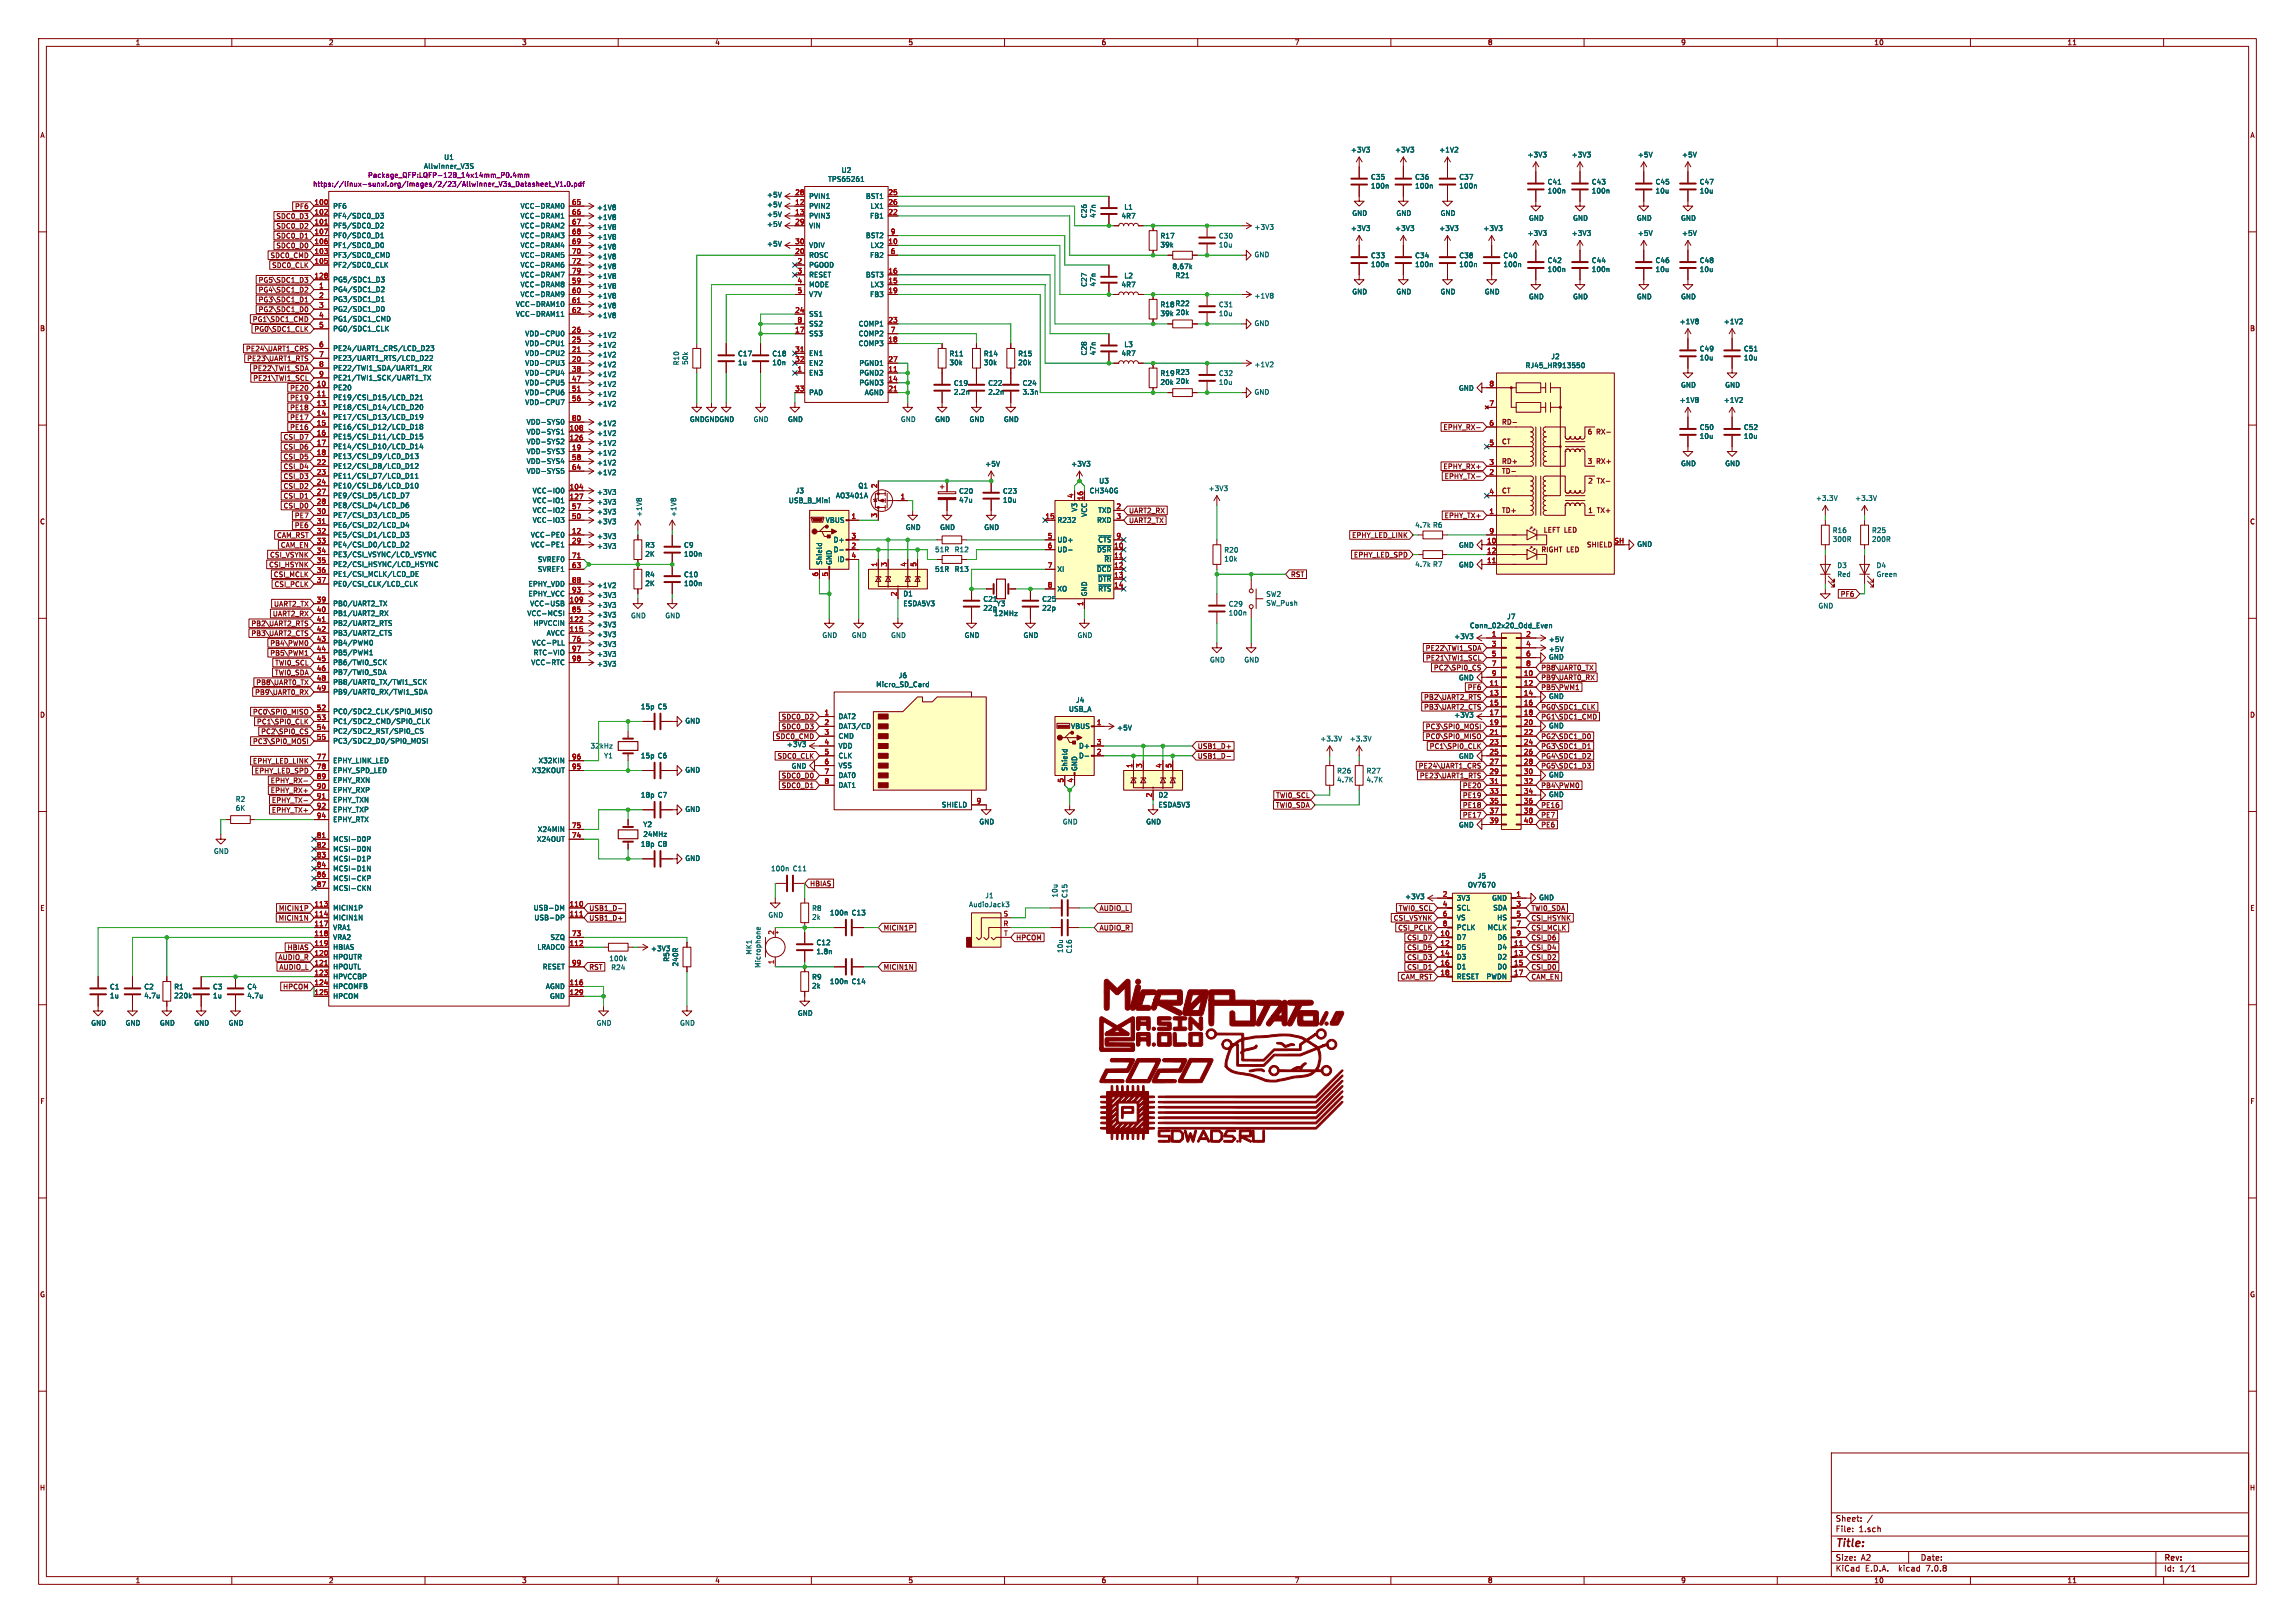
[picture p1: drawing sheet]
<svg xmlns="http://www.w3.org/2000/svg" width="594mm" height="420mm" viewBox="0 0 594 420" stroke-linecap="round" stroke-linejoin="round" font-family="sans-serif">
<defs><g id="words">
<text font-size="2.8" fill="#840000" x="475" y="400.9">Title:</text>
<g font-size="2.1" fill="#840000">
<text x="475" y="394">Sheet:</text>
<text x="475" y="396.7">File:</text>
<text x="481.1" y="396.7">1.sch</text>
<text x="475" y="406.9">KiCad</text>
<text x="475" y="404.1">Size:</text>
<text x="481.7" y="404.1">A2</text>
<text x="482.7" y="406.9">E.D.A.</text>
<text x="491.6" y="406.9">kicad</text>
<text x="497" y="404.1">Date:</text>
<text x="498.8" y="406.9">7.0.8</text>
<text x="560" y="404.3">Rev:</text>
<text x="560" y="406.9">Id:</text>
<text x="564.1" y="406.9">1/1</text>
</g>
<g font-size="1.8" fill="#840000">
<text x="35" y="11.9">1</text>
<text x="85" y="11.9">2</text>
<text x="135" y="11.9">3</text>
<text x="185" y="11.9">4</text>
<text x="235" y="11.9">5</text>
<text x="285" y="11.9">6</text>
<text x="335" y="11.9">7</text>
<text x="385" y="11.9">8</text>
<text x="435" y="11.9">9</text>
<text x="485" y="11.9">10</text>
<text x="535" y="11.9">11</text>
<text x="10.3" y="35.9">A</text>
<text x="582.3" y="35.9">A</text>
<text x="71.4" y="56.8">SDC0_D3</text>
<text x="71.4" y="59.4">SDC0_D2</text>
<text x="76.2" y="54.3">PF6</text>
<text x="71.4" y="64.5">SDC0_D0</text>
<text x="71.4" y="61.9">SDC0_D1</text>
<text x="69.9" y="67">SDC0_CMD</text>
<text x="70.3" y="69.5">SDC0_CLK</text>
<text x="66.8" y="75.9">PG4\SDC1_D2</text>
<text x="66.8" y="73.3">PG5\SDC1_D3</text>
<text x="65.3" y="83.5">PG1\SDC1_CMD</text>
<text x="66.8" y="81">PG2\SDC1_D0</text>
<text x="66.8" y="78.4">PG3\SDC1_D1</text>
<text x="10.3" y="85.9">B</text>
<text x="65.7" y="86">PG0\SDC1_CLK</text>
<text x="582.3" y="85.9">B</text>
<text x="63.5" y="91.1">PE24\UART1_CRS</text>
<text x="63.8" y="93.7">PE23\UART1_RTS</text>
<text x="65.4" y="96.2">PE22\TWI1_SDA</text>
<text x="65.4" y="98.7">PE21\TWI1_SCL</text>
<text x="75" y="101.3">PE20</text>
<text x="75" y="106.4">PE18</text>
<text x="75" y="103.8">PE19</text>
<text x="73.3" y="114">CSI_D7</text>
<text x="75" y="111.4">PE16</text>
<text x="75" y="108.9">PE17</text>
<text x="373.5" y="111.4">EPHY_RX-</text>
<text x="388.6" y="110.1">RD-</text>
<text x="410.8" y="112.6">6</text>
<text x="413.2" y="112.6">RX-</text>
<text x="73.3" y="119.1">CSI_D5</text>
<text x="73.3" y="116.5">CSI_D6</text>
<text x="388.6" y="115.2">CT</text>
<text x="73.3" y="121.6">CSI_D4</text>
<text x="73.3" y="124.1">CSI_D3</text>
<text x="373.5" y="121.6">EPHY_RX+</text>
<text x="373.8" y="124.1">EPHY_TX-</text>
<text x="388.6" y="120.3">RD+</text>
<text x="388.6" y="122.8">TD-</text>
<text x="410.8" y="120.3">3</text>
<text x="410.9" y="125.3">2</text>
<text x="413.2" y="120.3">RX+</text>
<text x="413.3" y="125.3">TX-</text>
<text x="73.3" y="126.7">CSI_D2</text>
<text x="73.3" y="129.2">CSI_D1</text>
<text x="73.3" y="131.8">CSI_D0</text>
<text x="388.6" y="127.9">CT</text>
<text x="10.3" y="135.9">C</text>
<text x="76.2" y="136.8">PE6</text>
<text x="76.2" y="134.3">PE7</text>
<text x="292.1" y="135.6">UART2_TX</text>
<text x="292.1" y="133">UART2_RX</text>
<text x="373.8" y="134.3">EPHY_TX+</text>
<text x="388.6" y="133">TD+</text>
<text x="410.9" y="133">1</text>
<text x="413.3" y="133">TX+</text>
<text x="582.3" y="135.9">C</text>
<text x="71.6" y="139.4">CAM_RST</text>
<text x="72.5" y="141.9">CAM_EN</text>
<text x="349.8" y="139.4">EPHY_LED_LINK</text>
<text x="398.8" y="143.1">RIGHT LED</text>
<text x="399.4" y="138">LEFT LED</text>
<text x="410.6" y="141.8">SHIELD</text>
<text x="69.5" y="147">CSI_HSYNK</text>
<text x="69.8" y="144.5">CSI_VSYNK</text>
<text x="70.7" y="149.5">CSI_MCLK</text>
<text x="334" y="149.5">RST</text>
<text x="350.3" y="144.5">EPHY_LED_SPD</text>
<text x="70.9" y="152.1">CSI_PCLK</text>
<text x="476.3" y="154.6">PF6</text>
<text x="70.5" y="159.7">UART2_RX</text>
<text x="70.8" y="157.2">UART2_TX</text>
<text x="64.9" y="162.2">PB2\UART2_RTS</text>
<text x="64.9" y="164.8">PB3\UART2_CTS</text>
<text x="69.8" y="167.3">PB4\PWM0</text>
<text x="69.8" y="169.9">PB5\PWM1</text>
<text x="71.1" y="172.4">TWI0_SCL</text>
<text x="368.9" y="168.6">PE22\TWI1_SDA</text>
<text x="368.9" y="171.1">PE21\TWI1_SCL</text>
<text x="371" y="173.7">PC2\SPI0_CS</text>
<text x="398.8" y="173.7">PB8\UART0_TX</text>
<text x="66.2" y="177.5">PB8\UART0_TX</text>
<text x="71" y="174.9">TWI0_SDA</text>
<text x="379.8" y="178.8">PF6</text>
<text x="398.8" y="176.2">PB9\UART0_RX</text>
<text x="398.8" y="178.8">PB5\PWM1</text>
<text x="10.3" y="185.9">D</text>
<text x="65.4" y="185.1">PC0\SPI0_MISO</text>
<text x="65.9" y="180">PB9\UART0_RX</text>
<text x="368.5" y="181.3">PB2\UART2_RTS</text>
<text x="398.8" y="183.8">PG0\SDC1_CLK</text>
<text x="582.3" y="185.9">D</text>
<text x="66.4" y="187.6">PC1\SPI0_CLK</text>
<text x="67.5" y="190.2">PC2\SPI0_CS</text>
<text x="202.2" y="186.4">SDC0_D2</text>
<text x="202.2" y="188.9">SDC0_D3</text>
<text x="368.9" y="191.5">PC0\SPI0_MISO</text>
<text x="368.9" y="188.9">PC3\SPI0_MOSI</text>
<text x="398.8" y="186.4">PG1\SDC1_CMD</text>
<text x="398.8" y="191.5">PG2\SDC1_D0</text>
<text x="65.4" y="197.8">EPHY_LED_LINK</text>
<text x="65.4" y="192.7">PC3\SPI0_MOSI</text>
<text x="201.1" y="196.5">SDC0_CLK</text>
<text x="309.9" y="196.5">USB1_D-</text>
<text x="309.9" y="194">USB1_D+</text>
<text x="369.9" y="194">PC1\SPI0_CLK</text>
<text x="398.8" y="196.5">PG4\SDC1_D2</text>
<text x="398.8" y="194">PG3\SDC1_D1</text>
<text x="65.8" y="200.3">EPHY_LED_SPD</text>
<text x="69.9" y="202.9">EPHY_RX-</text>
<text x="202.2" y="201.6">SDC0_D0</text>
<text x="367.1" y="199.1">PE24\UART1_CRS</text>
<text x="367.4" y="201.6">PE23\UART1_RTS</text>
<text x="398.8" y="199.1">PG5\SDC1_D3</text>
<text x="69.9" y="205.4">EPHY_RX+</text>
<text x="70.3" y="208">EPHY_TX-</text>
<text x="202.2" y="204.2">SDC0_D1</text>
<text x="330.1" y="209.2">TWI0_SDA</text>
<text x="330.2" y="206.7">TWI0_SCL</text>
<text x="378.5" y="209.2">PE18</text>
<text x="378.5" y="206.7">PE19</text>
<text x="378.5" y="204.2">PE20</text>
<text x="398.8" y="209.2">PE16</text>
<text x="398.8" y="204.2">PB4\PWM0</text>
<text x="70.3" y="210.5">EPHY_TX+</text>
<text x="378.5" y="211.8">PE17</text>
<text x="398.8" y="214.3">PE6</text>
<text x="398.8" y="211.8">PE7</text>
<text x="209.5" y="229.6">HBIAS</text>
<text x="10.3" y="235.9">E</text>
<text x="72" y="238.4">MICIN1N</text>
<text x="72.1" y="235.9">MICIN1P</text>
<text x="152.4" y="238.4">USB1_D+</text>
<text x="152.4" y="235.9">USB1_D-</text>
<text x="284.5" y="235.9">AUDIO_L</text>
<text x="360.6" y="238.4">CSI_VSYNK</text>
<text x="361.9" y="235.9">TWI0_SCL</text>
<text x="396.2" y="235.9">TWI0_SDA</text>
<text x="396.2" y="238.4">CSI_HSYNK</text>
<text x="582.3" y="235.9">E</text>
<text x="228.6" y="241">MICIN1P</text>
<text x="262.9" y="243.5">HPCOM</text>
<text x="284.5" y="241">AUDIO_R</text>
<text x="361.7" y="241">CSI_PCLK</text>
<text x="364.1" y="243.5">CSI_D7</text>
<text x="396.2" y="243.5">CSI_D6</text>
<text x="396.2" y="241">CSI_MCLK</text>
<text x="71.9" y="248.6">AUDIO_R</text>
<text x="72.2" y="251.1">AUDIO_L</text>
<text x="74.3" y="246.1">HBIAS</text>
<text x="152.4" y="251.1">RST</text>
<text x="228.6" y="251.1">MICIN1N</text>
<text x="364.1" y="251.1">CSI_D1</text>
<text x="364.1" y="248.6">CSI_D3</text>
<text x="364.1" y="246.1">CSI_D5</text>
<text x="396.2" y="246.1">CSI_D4</text>
<text x="396.2" y="248.6">CSI_D2</text>
<text x="396.2" y="251.1">CSI_D0</text>
<text x="73.2" y="256.2">HPCOM</text>
<text x="362.4" y="253.7">CAM_RST</text>
<text x="396.2" y="253.7">CAM_EN</text>
<text x="10.3" y="285.9">F</text>
<text x="582.3" y="285.9">F</text>
<text x="10.3" y="335.9">G</text>
<text x="582.3" y="335.9">G</text>
<text x="10.2" y="385.9">H</text>
<text x="582.2" y="385.9">H</text>
<text x="35" y="409.9">1</text>
<text x="85" y="409.9">2</text>
<text x="135" y="409.9">3</text>
<text x="185" y="409.9">4</text>
<text x="235" y="409.9">5</text>
<text x="285" y="409.9">6</text>
<text x="335" y="409.9">7</text>
<text x="385" y="409.9">8</text>
<text x="435" y="409.9">9</text>
<text x="485" y="409.9">10</text>
<text x="535" y="409.9">11</text>
</g>
<g font-size="1.8" fill="#006464">
<text x="114.8" y="41.6">U1</text>
<text x="349.5" y="39.6">+3V3</text>
<text x="361" y="39.6">+3V3</text>
<text x="372.4" y="39.6">+1V2</text>
<text x="395.2" y="40.9">+3V3</text>
<text x="406.7" y="40.9">+3V3</text>
<text x="423.8" y="40.9">+5V</text>
<text x="435.2" y="40.9">+5V</text>
<text x="214.2" y="47.2">TPS65261</text>
<text x="217.7" y="44.9">U2</text>
<text x="354.7" y="46.7">C35</text>
<text x="366.2" y="46.7">C36</text>
<text x="377.6" y="46.7">C37</text>
<text x="400.4" y="48">C41</text>
<text x="411.9" y="48">C43</text>
<text x="428.4" y="48">C45</text>
<text x="439.8" y="48">C47</text>
<text x="198.4" y="53.8">+5V</text>
<text x="198.4" y="51.3">+5V</text>
<text x="209.3" y="51.7">PVIN1</text>
<text x="224" y="51.7">BST1</text>
<text x="354.7" y="49">100n</text>
<text x="366.2" y="49">100n</text>
<text x="377.6" y="49">100n</text>
<text x="400.4" y="50.3">100n</text>
<text x="411.9" y="50.3">100n</text>
<text x="428.4" y="50.3">10u</text>
<text x="439.8" y="50.3">10u</text>
<text x="86.1" y="54.2">PF6</text>
<text x="86.1" y="59.3">PF5/SDC0_D2</text>
<text x="86.1" y="56.7">PF4/SDC0_D3</text>
<text x="134.6" y="54.2">VCC-DRAM0</text>
<text x="134.6" y="56.7">VCC-DRAM1</text>
<text x="134.6" y="59.3">VCC-DRAM2</text>
<text x="154.4" y="57.1">+1V8</text>
<text x="154.4" y="59.7">+1V8</text>
<text x="154.4" y="54.6">+1V8</text>
<text x="198.4" y="58.9">+5V</text>
<text x="198.4" y="56.4">+5V</text>
<text x="209.3" y="54.2">PVIN2</text>
<text x="209.3" y="56.7">PVIN3</text>
<text x="209.3" y="59.3">VIN</text>
<text x="225.1" y="56.7">FB1</text>
<text x="225.2" y="54.2">LX1</text>
<text x="281.5" y="56.6" transform="rotate(-90 281.5 56.6)">C26</text>
<text x="283.8" y="56.5" transform="rotate(-90 283.8 56.5)">47n</text>
<text x="290.2" y="56.8">4R7</text>
<text x="290.9" y="54.5">L1</text>
<text x="324.6" y="59.7">+3V3</text>
<text x="349.5" y="60">+3V3</text>
<text x="349.9" y="56.1">GND</text>
<text x="361" y="60">+3V3</text>
<text x="361.3" y="56.1">GND</text>
<text x="372.4" y="60">+3V3</text>
<text x="372.7" y="56.1">GND</text>
<text x="383.8" y="60">+3V3</text>
<text x="395.6" y="57.3">GND</text>
<text x="407" y="57.3">GND</text>
<text x="423.5" y="57.3">GND</text>
<text x="435" y="57.3">GND</text>
<text x="86.1" y="64.4">PF1/SDC0_D0</text>
<text x="86.1" y="61.8">PF0/SDC0_D1</text>
<text x="134.6" y="61.8">VCC-DRAM3</text>
<text x="134.6" y="64.4">VCC-DRAM4</text>
<text x="154.4" y="64.7">+1V8</text>
<text x="154.4" y="62.2">+1V8</text>
<text x="198.4" y="64">+5V</text>
<text x="209.3" y="64.4">VDIV</text>
<text x="224" y="61.8">BST2</text>
<text x="225.2" y="64.4">LX2</text>
<text x="300.2" y="61.9">R17</text>
<text x="300.2" y="64.2">39k</text>
<text x="315.4" y="61.9">C30</text>
<text x="315.4" y="64.2">10u</text>
<text x="395.2" y="61.2">+3V3</text>
<text x="406.7" y="61.2">+3V3</text>
<text x="423.8" y="61.2">+5V</text>
<text x="435.2" y="61.2">+5V</text>
<text x="86.1" y="66.9">PF3/SDC0_CMD</text>
<text x="86.1" y="69.4">PF2/SDC0_CLK</text>
<text x="134.6" y="66.9">VCC-DRAM5</text>
<text x="134.6" y="69.4">VCC-DRAM6</text>
<text x="134.6" y="72">VCC-DRAM7</text>
<text x="154.4" y="67.3">+1V8</text>
<text x="154.4" y="69.8">+1V8</text>
<text x="209.3" y="69.4">PGOOD</text>
<text x="209.3" y="66.9">ROSC</text>
<text x="209.3" y="72">RESET</text>
<text x="224" y="72">BST3</text>
<text x="225.1" y="66.9">FB2</text>
<text x="303.3" y="69.9">8,67k</text>
<text x="324.6" y="66.8">GND</text>
<text x="354.7" y="67">C33</text>
<text x="354.7" y="69.3">100n</text>
<text x="366.2" y="67">C34</text>
<text x="366.2" y="69.3">100n</text>
<text x="377.6" y="67">C38</text>
<text x="377.6" y="69.3">100n</text>
<text x="389" y="67">C40</text>
<text x="389" y="69.3">100n</text>
<text x="400.4" y="68.3">C42</text>
<text x="400.4" y="70.6">100n</text>
<text x="411.9" y="68.3">C44</text>
<text x="411.9" y="70.6">100n</text>
<text x="428.4" y="68.3">C46</text>
<text x="428.4" y="70.6">10u</text>
<text x="439.8" y="68.3">C48</text>
<text x="439.8" y="70.6">10u</text>
<text x="86.1" y="75.8">PG4/SDC1_D2</text>
<text x="86.1" y="73.3">PG5/SDC1_D3</text>
<text x="134.6" y="74.5">VCC-DRAM8</text>
<text x="134.6" y="77.1">VCC-DRAM9</text>
<text x="154.4" y="74.9">+1V8</text>
<text x="154.4" y="72.4">+1V8</text>
<text x="154.4" y="77.4">+1V8</text>
<text x="209.3" y="74.5">MODE</text>
<text x="209.3" y="77.1">V7V</text>
<text x="225.1" y="77.1">FB3</text>
<text x="225.2" y="74.5">LX3</text>
<text x="281.5" y="74.3" transform="rotate(-90 281.5 74.3)">C27</text>
<text x="283.8" y="74.3" transform="rotate(-90 283.8 74.3)">47n</text>
<text x="290.2" y="74.5">4R7</text>
<text x="290.9" y="72.2">L2</text>
<text x="304.1" y="72.2">R21</text>
<text x="324.6" y="77.4">+1V8</text>
<text x="349.9" y="76.4">GND</text>
<text x="361.3" y="76.4">GND</text>
<text x="372.7" y="76.4">GND</text>
<text x="384.2" y="76.4">GND</text>
<text x="395.6" y="77.6">GND</text>
<text x="407" y="77.6">GND</text>
<text x="423.5" y="77.6">GND</text>
<text x="435" y="77.6">GND</text>
<text x="86.1" y="78.3">PG3/SDC1_D1</text>
<text x="86.1" y="80.9">PG2/SDC1_D0</text>
<text x="86.1" y="83.4">PG1/SDC1_CMD</text>
<text x="133.4" y="79.6">VCC-DRAM10</text>
<text x="133.4" y="82.1">VCC-DRAM11</text>
<text x="154.4" y="82.5">+1V8</text>
<text x="154.4" y="80">+1V8</text>
<text x="209.3" y="82.1">SS1</text>
<text x="300.2" y="79.7">R18 R22</text>
<text x="300.2" y="82">39k 20k</text>
<text x="315.4" y="79.7">C31</text>
<text x="315.4" y="82">10u</text>
<text x="86.1" y="86">PG0/SDC1_CLK</text>
<text x="135.8" y="89.8">VDD-CPU1</text>
<text x="135.8" y="87.2">VDD-CPU0</text>
<text x="154.4" y="87.6">+1V2</text>
<text x="209.3" y="87.2">SS3</text>
<text x="209.3" y="84.7">SS2</text>
<text x="222.1" y="89.8">COMP3</text>
<text x="222.1" y="84.7">COMP1</text>
<text x="222.1" y="87.2">COMP2</text>
<text x="324.6" y="84.6">GND</text>
<text x="434.6" y="84.1">+1V8</text>
<text x="446" y="84.1">+1V2</text>
<text x="86.1" y="91">PE24/UART1_CRS/LCD_D23</text>
<text x="86.1" y="93.6">PE23/UART1_RTS/LCD_D22</text>
<text x="135.8" y="94.8">VDD-CPU3</text>
<text x="135.8" y="92.3">VDD-CPU2</text>
<text x="154.4" y="92.7">+1V2</text>
<text x="154.4" y="90.1">+1V2</text>
<text x="154.4" y="95.2">+1V2</text>
<text x="175.9" y="94.7" transform="rotate(-90 175.9 94.7)">R10</text>
<text x="178.3" y="94.5" transform="rotate(-90 178.3 94.5)">50k</text>
<text x="190.9" y="94.7">1u</text>
<text x="190.9" y="92.4">C17</text>
<text x="199.8" y="92.4">C18</text>
<text x="199.8" y="94.7">10n</text>
<text x="209.3" y="92.3">EN1</text>
<text x="209.3" y="94.8">EN2</text>
<text x="222.3" y="94.8">PGND1</text>
<text x="245.6" y="94.7">30k</text>
<text x="245.6" y="92.4">R11</text>
<text x="254.5" y="92.4">R14</text>
<text x="254.5" y="94.7">30k</text>
<text x="263.4" y="92.4">R15</text>
<text x="263.4" y="94.7">20k</text>
<text x="281.5" y="92.1" transform="rotate(-90 281.5 92.1)">C28</text>
<text x="283.8" y="92.1" transform="rotate(-90 283.8 92.1)">47n</text>
<text x="290.2" y="92.3">4R7</text>
<text x="290.9" y="90">L3</text>
<text x="324.6" y="95.2">+1V2</text>
<text x="394.7" y="95.5">RJ45_HR913550</text>
<text x="401.4" y="93.1">J2</text>
<text x="439.8" y="91.1">C49</text>
<text x="439.8" y="93.4">10u</text>
<text x="451.2" y="91.1">C51</text>
<text x="451.2" y="93.4">10u</text>
<text x="86.1" y="101.2">PE20</text>
<text x="86.1" y="96.1">PE22/TWI1_SDA/UART1_RX</text>
<text x="86.1" y="98.7">PE21/TWI1_SCK/UART1_TX</text>
<text x="135.8" y="97.4">VDD-CPU4</text>
<text x="135.8" y="99.9">VDD-CPU5</text>
<text x="154.4" y="100.3">+1V2</text>
<text x="154.4" y="97.8">+1V2</text>
<text x="209.3" y="97.4">EN3</text>
<text x="222.3" y="97.4">PGND2</text>
<text x="222.3" y="99.9">PGND3</text>
<text x="246.8" y="100">C19</text>
<text x="255.7" y="100">C22</text>
<text x="264.6" y="100">C24</text>
<text x="300.2" y="97.5">R19 R23</text>
<text x="300.2" y="99.8">20k 20k</text>
<text x="315.4" y="97.5">C32</text>
<text x="315.4" y="99.8">10u</text>
<text x="377.5" y="101.3">GND</text>
<text x="435" y="100.5">GND</text>
<text x="446.4" y="100.5">GND</text>
<text x="86.1" y="103.7">PE19/CSI_D15/LCD_D21</text>
<text x="86.1" y="106.3">PE18/CSI_D14/LCD_D20</text>
<text x="135.8" y="102.5">VDD-CPU6</text>
<text x="135.8" y="105">VDD-CPU7</text>
<text x="154.4" y="102.8">+1V2</text>
<text x="154.4" y="105.4">+1V2</text>
<text x="209.3" y="102.5">PAD</text>
<text x="223.7" y="102.5">AGND</text>
<text x="246.8" y="102.3">2.2n</text>
<text x="255.7" y="102.3">2.2n</text>
<text x="264.6" y="102.3">3.3n</text>
<text x="324.6" y="102.3">GND</text>
<text x="434.6" y="104.4">+1V8</text>
<text x="446" y="104.4">+1V2</text>
<text x="86.1" y="108.8">PE17/CSI_D13/LCD_D19</text>
<text x="86.1" y="111.4">PE16/CSI_D12/LCD_D18</text>
<text x="86.1" y="113.9">PE15/CSI_D11/LCD_D15</text>
<text x="136.2" y="112.6">VDD-SYS1</text>
<text x="136.2" y="110.1">VDD-SYS0</text>
<text x="154.4" y="113">+1V2</text>
<text x="154.4" y="110.5">+1V2</text>
<text x="178.4" y="109.4">GNDGNDGND</text>
<text x="194.9" y="109.4">GND</text>
<text x="203.8" y="109.4">GND</text>
<text x="233" y="109.4">GND</text>
<text x="241.9" y="109.4">GND</text>
<text x="250.8" y="109.4">GND</text>
<text x="259.7" y="109.4">GND</text>
<text x="439.8" y="111.5">C50</text>
<text x="439.8" y="113.8">10u</text>
<text x="451.2" y="111.5">C52</text>
<text x="451.2" y="113.8">10u</text>
<text x="86.1" y="116.4">PE14/CSI_D10/LCD_D14</text>
<text x="86.1" y="119">PE13/CSI_D9/LCD_D13</text>
<text x="136.2" y="115.2">VDD-SYS2</text>
<text x="136.2" y="117.7">VDD-SYS3</text>
<text x="154.4" y="115.5">+1V2</text>
<text x="154.4" y="118.1">+1V2</text>
<text x="86.1" y="121.5">PE12/CSI_D8/LCD_D12</text>
<text x="86.1" y="124.1">PE11/CSI_D7/LCD_D11</text>
<text x="136.2" y="120.2">VDD-SYS4</text>
<text x="136.2" y="122.8">VDD-SYS5</text>
<text x="154.4" y="123.2">+1V2</text>
<text x="154.4" y="120.6">+1V2</text>
<text x="254.9" y="120.9">+5V</text>
<text x="277.1" y="120.9">+3V3</text>
<text x="284.4" y="125.3">U3</text>
<text x="435" y="120.8">GND</text>
<text x="446.4" y="120.8">GND</text>
<text x="86.1" y="126.6">PE10/CSI_D6/LCD_D10</text>
<text x="86.1" y="129.1">PE9/CSI_D5/LCD_D7</text>
<text x="86.1" y="131.7">PE8/CSI_D4/LCD_D6</text>
<text x="137.8" y="127.9">VCC-IO0</text>
<text x="137.8" y="130.4">VCC-IO1</text>
<text x="154.4" y="130.8">+3V3</text>
<text x="154.4" y="128.2">+3V3</text>
<text x="204" y="130.4">USB_B_Mini</text>
<text x="205.8" y="127.9">J3</text>
<text x="216.2" y="129.1">AO3401A</text>
<text x="222" y="126.6">Q1</text>
<text x="248.1" y="128">C20</text>
<text x="248.1" y="130.3">47u</text>
<text x="259.5" y="128">C23</text>
<text x="259.5" y="130.3">10u</text>
<text x="281.9" y="127.9">CH340G</text>
<text x="312.7" y="127.3">+3V3</text>
<text x="469.9" y="129.8">+3.3V</text>
<text x="480" y="129.8">+3.3V</text>
<text x="86.1" y="134.2">PE7/CSI_D3/LCD_D5</text>
<text x="86.1" y="136.8">PE6/CSI_D2/LCD_D4</text>
<text x="137.8" y="135.5">VCC-IO3</text>
<text x="137.8" y="132.9">VCC-IO2</text>
<text x="154.4" y="135.9">+3V3</text>
<text x="154.4" y="133.3">+3V3</text>
<text x="166.3" y="133.9" transform="rotate(-90 166.3 133.9)">+1V8</text>
<text x="175.2" y="133.9" transform="rotate(-90 175.2 133.9)">+1V8</text>
<text x="213.6" y="135.5">VBUS</text>
<text x="234.3" y="137.3">GND</text>
<text x="243.2" y="137.3">GND</text>
<text x="254.6" y="137.3">GND</text>
<text x="273.6" y="135.5">R232</text>
<text x="279" y="132.5" transform="rotate(-90 279 132.5)">V3</text>
<text x="281.5" y="133.9" transform="rotate(-90 281.5 133.9)">VCC</text>
<text x="283.8" y="135.5">RXD</text>
<text x="284.1" y="132.9">TXD</text>
<text x="366.2" y="136.8">4.7k</text>
<text x="370.8" y="136.8">R6</text>
<text x="86.1" y="139.3">PE5/CSI_D1/LCD_D3</text>
<text x="86.1" y="141.8">PE4/CSI_D0/LCD_D2</text>
<text x="137.3" y="139.3">VCC-PE0</text>
<text x="137.3" y="141.8">VCC-PE1</text>
<text x="154.4" y="139.7">+3V3</text>
<text x="154.4" y="142.2">+3V3</text>
<text x="166.9" y="141.9">R3</text>
<text x="176.9" y="141.9">C9</text>
<text x="215.6" y="143.1">D-</text>
<text x="215.6" y="140.6">D+</text>
<text x="241.9" y="143.1">51R</text>
<text x="247" y="143.1">R12</text>
<text x="273.6" y="140.6">UD+</text>
<text x="273.6" y="143.1">UD-</text>
<text x="283.8" y="143.1">~{DSR}</text>
<text x="284.1" y="140.6">~{CTS}</text>
<text x="316.7" y="143.2">R20</text>
<text x="377.5" y="142">GND</text>
<text x="423.6" y="141.7">GND</text>
<text x="474.2" y="138.1">R16</text>
<text x="474.2" y="140.4">300R</text>
<text x="484.4" y="138.1">R25</text>
<text x="484.4" y="140.4">200R</text>
<text x="86.1" y="144.4">PE3/CSI_VSYNC/LCD_VSYNC</text>
<text x="86.1" y="146.9">PE2/CSI_HSYNC/LCD_HSYNC</text>
<text x="86.1" y="149.5">PE1/CSI_MCLK/LCD_DE</text>
<text x="139.1" y="148.2">SVREF1</text>
<text x="139.1" y="145.6">SVREF0</text>
<text x="166.9" y="144.2">2K</text>
<text x="166.9" y="149.6">R4</text>
<text x="176.9" y="144.2">100n</text>
<text x="176.9" y="149.6">C10</text>
<text x="213" y="146.3" transform="rotate(-90 213 146.3)">Shield</text>
<text x="215.5" y="146.3" transform="rotate(-90 215.5 146.3)">GND</text>
<text x="216.6" y="145.6">ID</text>
<text x="241.9" y="148.2">51R</text>
<text x="247" y="148.2">R13</text>
<text x="273.6" y="148.2">XI</text>
<text x="283.8" y="148.2">~{DCD}</text>
<text x="285.7" y="145.6">~{RI}</text>
<text x="316.7" y="145.5">10k</text>
<text x="366.2" y="146.9">4.7k</text>
<text x="370.8" y="146.9">R7</text>
<text x="377.5" y="147">GND</text>
<text x="475.4" y="147.2">D3</text>
<text x="475.4" y="149.5">Red</text>
<text x="485.6" y="147.2">D4</text>
<text x="485.6" y="149.5">Green</text>
<text x="86.1" y="152">PE0/CSI_CLK/LCD_CLK</text>
<text x="136.7" y="152">EPHY_VDD</text>
<text x="136.7" y="154.5">EPHY_VCC</text>
<text x="154.4" y="154.9">+3V3</text>
<text x="154.4" y="152.4">+1V2</text>
<text x="166.9" y="151.9">2K</text>
<text x="176.9" y="151.9">100n</text>
<text x="233.7" y="154.5">D1</text>
<text x="254.4" y="155.9">C21</text>
<text x="269.6" y="155.9">C25</text>
<text x="273.6" y="153.3">XO</text>
<text x="281.5" y="154.4" transform="rotate(-90 281.5 154.4)">GND</text>
<text x="284.1" y="150.7">~{DTR}</text>
<text x="284.1" y="153.3">~{RTS}</text>
<text x="327.6" y="154.6">SW2</text>
<text x="86.1" y="157.1">PB0/UART2_TX</text>
<text x="86.1" y="159.6">PB1/UART2_RX</text>
<text x="136.4" y="159.6">VCC-MCSI</text>
<text x="137.1" y="157.1">VCC-USB</text>
<text x="154.4" y="157.5">+3V3</text>
<text x="154.4" y="160">+3V3</text>
<text x="163.2" y="160.2">GND</text>
<text x="172.1" y="160.2">GND</text>
<text x="233.7" y="157.1">ESDA5V3</text>
<text x="254.4" y="158.2">22p</text>
<text x="257.1" y="159.6">12MHz</text>
<text x="257.8" y="157.1">Y3</text>
<text x="269.6" y="158.2">22p</text>
<text x="317.9" y="157.2">C29</text>
<text x="317.9" y="159.5">100n</text>
<text x="327.6" y="156.9">SW_Push</text>
<text x="390" y="160.5">J7</text>
<text x="470.5" y="157.7">GND</text>
<text x="86.1" y="162.2">PB2/UART2_RTS</text>
<text x="86.1" y="164.7">PB3/UART2_CTS</text>
<text x="86.1" y="167.2">PB4/PWM0</text>
<text x="137.6" y="167.2">VCC-PLL</text>
<text x="137.9" y="162.2">HPVCCIN</text>
<text x="141.4" y="164.7">AVCC</text>
<text x="154.4" y="165.1">+3V3</text>
<text x="154.4" y="167.6">+3V3</text>
<text x="154.4" y="162.5">+3V3</text>
<text x="212.7" y="165.3">GND</text>
<text x="220.3" y="165.3">GND</text>
<text x="230.5" y="165.3">GND</text>
<text x="249.6" y="165.3">GND</text>
<text x="264.8" y="165.3">GND</text>
<text x="278.8" y="165.3">GND</text>
<text x="376.3" y="165.6">+3V3</text>
<text x="380.3" y="162.8">Conn_02x20_Odd_Even</text>
<text x="400.8" y="166.3">+5V</text>
<text x="86.1" y="169.8">PB5/PWM1</text>
<text x="86.1" y="172.3">PB6/TWI0_SCK</text>
<text x="137.4" y="172.3">VCC-RTC</text>
<text x="138" y="169.8">RTC-VIO</text>
<text x="154.4" y="172.7">+3V3</text>
<text x="154.4" y="170.2">+3V3</text>
<text x="313" y="171.6">GND</text>
<text x="321.9" y="171.6">GND</text>
<text x="400.8" y="170.9">GND</text>
<text x="400.8" y="168.9">+5V</text>
<text x="86.1" y="174.9">PB7/TWI0_SDA</text>
<text x="86.1" y="177.4">PB8/UART0_TX/TWI1_SCK</text>
<text x="86.1" y="179.9">PB9/UART0_RX/TWI1_SDA</text>
<text x="226.7" y="178">Micro_SD_Card</text>
<text x="232.5" y="175.7">J6</text>
<text x="377.5" y="176.3">GND</text>
<text x="86.1" y="185">PC0/SDC2_CLK/SPI0_MISO</text>
<text x="165.8" y="183.7">15p</text>
<text x="170.1" y="183.7">C5</text>
<text x="276.5" y="184.4">USB_A</text>
<text x="278.4" y="182">J4</text>
<text x="368.5" y="183.8">PB3\UART2_CTS</text>
<text x="376.3" y="185.9">+3V3</text>
<text x="400.8" y="181.1">GND</text>
<text x="86.1" y="187.6">PC1/SDC2_CMD/SPI0_CLK</text>
<text x="86.1" y="190.1">PC2/SDC2_RST/SPI0_CS</text>
<text x="177.3" y="187.4">GND</text>
<text x="200.7" y="191.5">SDC0_CMD</text>
<text x="216.9" y="186.3">DAT2</text>
<text x="216.9" y="188.8">DAT3/CD</text>
<text x="216.9" y="191.4">CMD</text>
<text x="277.1" y="188.8">VBUS</text>
<text x="289" y="189.2">+5V</text>
<text x="400.8" y="188.7">GND</text>
<text x="86.1" y="192.6">PC3/SDC2_D0/SPI0_MOSI</text>
<text x="86.1" y="197.7">EPHY_LINK_LED</text>
<text x="139.3" y="197.7">X32KIN</text>
<text x="152.7" y="193.9">32kHz</text>
<text x="156.2" y="196.4">Y1</text>
<text x="165.8" y="196.4">15p</text>
<text x="170.1" y="196.4">C6</text>
<text x="203.5" y="193.5">+3V3</text>
<text x="216.9" y="193.9">VDD</text>
<text x="216.9" y="196.4">CLK</text>
<text x="279.1" y="196.4">D-</text>
<text x="279.1" y="193.9">D+</text>
<text x="341.6" y="192">+3.3V</text>
<text x="349.2" y="192">+3.3V</text>
<text x="377.5" y="196.6">GND</text>
<text x="86.1" y="200.3">EPHY_SPD_LED</text>
<text x="86.1" y="202.8">EPHY_RXN</text>
<text x="137.6" y="200.3">X32KOUT</text>
<text x="177.3" y="200.1">GND</text>
<text x="204.8" y="199.1">GND</text>
<text x="216.9" y="199">VSS</text>
<text x="216.9" y="201.5">DAT0</text>
<text x="276.5" y="199.6" transform="rotate(-90 276.5 199.6)">Shield</text>
<text x="279" y="199.6" transform="rotate(-90 279 199.6)">GND</text>
<text x="346" y="200.4">R26</text>
<text x="346" y="202.7">4.7K</text>
<text x="353.6" y="200.4">R27</text>
<text x="353.6" y="202.7">4.7K</text>
<text x="400.8" y="201.4">GND</text>
<text x="60.9" y="207.7">R2</text>
<text x="86.1" y="205.3">EPHY_RXP</text>
<text x="86.1" y="207.9">EPHY_TXN</text>
<text x="165.8" y="206.6">18p</text>
<text x="170.1" y="206.6">C7</text>
<text x="216.9" y="204.1">DAT1</text>
<text x="243.6" y="209.1">SHIELD</text>
<text x="299.7" y="206.6">D2</text>
<text x="299.7" y="209.1">ESDA5V3</text>
<text x="400.8" y="206.5">GND</text>
<text x="60.9" y="210">6K</text>
<text x="86.1" y="210.4">EPHY_TXP</text>
<text x="86.1" y="213">EPHY_RTX</text>
<text x="139.1" y="215.5">X24MIN</text>
<text x="166.4" y="214.2">Y2</text>
<text x="177.3" y="210.3">GND</text>
<text x="253.4" y="213.5">GND</text>
<text x="274.9" y="213.5">GND</text>
<text x="296.5" y="213.5">GND</text>
<text x="377.5" y="214.4">GND</text>
<text x="55.2" y="221.2">GND</text>
<text x="86.1" y="218">MCSI-D0P</text>
<text x="86.1" y="220.6">MCSI-D0N</text>
<text x="138.8" y="218">X24OUT</text>
<text x="165.8" y="219.3">18p</text>
<text x="166.4" y="216.8">24MHz</text>
<text x="170.1" y="219.3">C8</text>
<text x="86.1" y="223.1">MCSI-D1P</text>
<text x="86.1" y="225.7">MCSI-D1N</text>
<text x="177.3" y="223">GND</text>
<text x="199.4" y="225.7">100n</text>
<text x="205.1" y="225.7">C11</text>
<text x="382.3" y="227.6">J5</text>
<text x="86.1" y="228.2">MCSI-CKP</text>
<text x="86.1" y="230.7">MCSI-CKN</text>
<text x="254.9" y="232.6">J1</text>
<text x="273.9" y="232.4" transform="rotate(-90 273.9 232.4)">10u</text>
<text x="276.5" y="232.5" transform="rotate(-90 276.5 232.5)">C15</text>
<text x="363.6" y="232.9">+3V3</text>
<text x="376.9" y="233.3">3V3</text>
<text x="379.8" y="229.9">OV7670</text>
<text x="386.1" y="233.3">GND</text>
<text x="398.2" y="233.1">GND</text>
<text x="86.1" y="235.8">MICIN1P</text>
<text x="86.1" y="238.4">MICIN1N</text>
<text x="138" y="235.8">USB-DM</text>
<text x="138.2" y="238.4">USB-DP</text>
<text x="198.8" y="237.7">GND</text>
<text x="210.1" y="235.9">R8</text>
<text x="210.1" y="238.2">2k</text>
<text x="214.7" y="237.1">100n</text>
<text x="220.3" y="237.1">C13</text>
<text x="250.7" y="234.9">AudioJack3</text>
<text x="376.9" y="235.8">SCL</text>
<text x="376.9" y="238.4">VS</text>
<text x="386.4" y="235.8">SDA</text>
<text x="387.4" y="238.4">HS</text>
<text x="86.1" y="240.9">VRA1</text>
<text x="86.1" y="243.4">VRA2</text>
<text x="86.1" y="246">HBIAS</text>
<text x="139" y="246">LRADC0</text>
<text x="142.4" y="243.4">SZQ</text>
<text x="211.2" y="244.8">C12</text>
<text x="376.9" y="243.4">D7</text>
<text x="376.9" y="246">D5</text>
<text x="376.9" y="240.9">PCLK</text>
<text x="384.9" y="240.9">MCLK</text>
<text x="387.5" y="246">D4</text>
<text x="387.5" y="243.4">D6</text>
<text x="86.1" y="248.5">HPOUTR</text>
<text x="86.1" y="251.1">HPOUTL</text>
<text x="140.4" y="251.1">RESET</text>
<text x="157.6" y="248.9">100k</text>
<text x="158.1" y="251.2">R24</text>
<text x="168.4" y="246.4">+3V3</text>
<text x="173.4" y="249" transform="rotate(-90 173.4 249)">R5</text>
<text x="175.7" y="250.2" transform="rotate(-90 175.7 250.2)">240R</text>
<text x="194.7" y="247.2" transform="rotate(-90 194.7 247.2)">MK1</text>
<text x="197.1" y="250.6" transform="rotate(-90 197.1 250.6)">Microphone</text>
<text x="211.2" y="247.1">1.8n</text>
<text x="275.3" y="246.7" transform="rotate(-90 275.3 246.7)">10u</text>
<text x="277.6" y="246.9" transform="rotate(-90 277.6 246.9)">C16</text>
<text x="376.9" y="248.5">D3</text>
<text x="376.9" y="251.1">D1</text>
<text x="387.5" y="248.5">D2</text>
<text x="387.5" y="251.1">D0</text>
<text x="28.3" y="256.2">C1</text>
<text x="37.2" y="256.2">C2</text>
<text x="45" y="256.2">R1</text>
<text x="55" y="256.2">C3</text>
<text x="63.9" y="256.2">C4</text>
<text x="86.1" y="253.6">HPVCCBP</text>
<text x="86.1" y="256.1">HPCOMFB</text>
<text x="141.1" y="256.1">AGND</text>
<text x="210.1" y="253.7">R9</text>
<text x="210.1" y="256">2k</text>
<text x="214.7" y="254.9">100n</text>
<text x="220.3" y="254.9">C14</text>
<text x="376.9" y="253.6">RESET</text>
<text x="384.6" y="253.6">PWDN</text>
<text x="28.3" y="258.5">1u</text>
<text x="37.2" y="258.5">4.7u</text>
<text x="45" y="258.5">220k</text>
<text x="55" y="258.5">1u</text>
<text x="63.9" y="258.5">4.7u</text>
<text x="86.1" y="258.7">HPCOM</text>
<text x="142.2" y="258.7">GND</text>
<text x="206.4" y="263.1">GND</text>
<text x="23.5" y="265.6">GND</text>
<text x="32.4" y="265.6">GND</text>
<text x="41.3" y="265.6">GND</text>
<text x="50.2" y="265.6">GND</text>
<text x="59.1" y="265.6">GND</text>
<text x="154.3" y="265.6">GND</text>
<text x="175.9" y="265.6">GND</text>
</g>
<g font-size="1.8" fill="#840084">
<text x="95.1" y="46.2">Package_QFP:LQFP-128_14x14mm_P0.4mm</text>
<text x="109.6" y="43.9">Allwinner_V3S</text>
<text x="80.9" y="48.5">https://linux-sunxi.org/images/2/23/Allwinner_V3s_Datasheet_V1.0.pdf</text>
</g>
<g font-size="1.8" fill="#a90000">
<text x="81.3" y="53.1">100</text>
<text x="147.9" y="53.1">65</text>
<text x="205.7" y="53.1">12</text>
<text x="205.7" y="50.5">28</text>
<text x="229.8" y="50.5">25</text>
<text x="229.8" y="53.1">26</text>
<text x="81.3" y="58.2">101</text>
<text x="81.3" y="55.6">102</text>
<text x="147.9" y="55.6">66</text>
<text x="147.9" y="58.2">67</text>
<text x="205.7" y="55.6">13</text>
<text x="205.7" y="58.2">29</text>
<text x="229.8" y="55.6">22</text>
<text x="81.3" y="65.8">103</text>
<text x="81.3" y="63.2">106</text>
<text x="81.3" y="60.7">107</text>
<text x="147.9" y="60.7">68</text>
<text x="147.9" y="63.2">69</text>
<text x="147.9" y="65.8">70</text>
<text x="205.7" y="65.8">20</text>
<text x="205.7" y="63.2">30</text>
<text x="229.8" y="63.2">10</text>
<text x="230.4" y="65.8">6</text>
<text x="230.4" y="60.7">9</text>
<text x="81.3" y="68.3">105</text>
<text x="147.9" y="68.3">72</text>
<text x="147.9" y="70.9">79</text>
<text x="206.3" y="68.3">2</text>
<text x="206.3" y="70.9">3</text>
<text x="229.8" y="70.9">16</text>
<text x="81.3" y="72.1">128</text>
<text x="82.5" y="74.7">1</text>
<text x="82.5" y="77.2">2</text>
<text x="147.9" y="73.4">59</text>
<text x="147.9" y="75.9">60</text>
<text x="206.3" y="73.4">4</text>
<text x="206.3" y="75.9">5</text>
<text x="229.8" y="73.4">15</text>
<text x="229.8" y="75.9">19</text>
<text x="82.5" y="79.8">3</text>
<text x="82.5" y="82.3">4</text>
<text x="147.9" y="78.5">61</text>
<text x="147.9" y="81">62</text>
<text x="205.7" y="81">24</text>
<text x="206.3" y="83.6">8</text>
<text x="229.8" y="83.6">23</text>
<text x="82.5" y="84.8">5</text>
<text x="82.5" y="89.9">6</text>
<text x="147.9" y="88.6">25</text>
<text x="147.9" y="86.1">26</text>
<text x="205.7" y="86.1">17</text>
<text x="229.8" y="88.6">18</text>
<text x="230.4" y="86.1">7</text>
<text x="82.5" y="92.5">7</text>
<text x="82.5" y="95">8</text>
<text x="147.9" y="93.7">20</text>
<text x="147.9" y="91.2">21</text>
<text x="205.7" y="91.2">31</text>
<text x="205.7" y="93.7">32</text>
<text x="229.8" y="93.7">27</text>
<text x="81.9" y="100.1">10</text>
<text x="82.5" y="97.5">9</text>
<text x="147.9" y="96.3">38</text>
<text x="147.9" y="98.8">47</text>
<text x="147.9" y="101.3">51</text>
<text x="205.7" y="101.3">33</text>
<text x="206.3" y="96.3">1</text>
<text x="229.8" y="96.3">11</text>
<text x="229.8" y="98.8">14</text>
<text x="229.8" y="101.3">21</text>
<text x="385.4" y="100.1">8</text>
<text x="81.9" y="102.6">11</text>
<text x="81.9" y="105.2">13</text>
<text x="81.9" y="107.7">14</text>
<text x="147.9" y="103.9">56</text>
<text x="385.4" y="105.2">7</text>
<text x="81.9" y="110.2">15</text>
<text x="81.9" y="112.8">16</text>
<text x="147.3" y="111.5">108</text>
<text x="147.9" y="109">80</text>
<text x="385.4" y="110.2">6</text>
<text x="81.9" y="115.3">17</text>
<text x="81.9" y="117.9">18</text>
<text x="147.3" y="114">126</text>
<text x="147.9" y="116.6">19</text>
<text x="147.9" y="119.1">58</text>
<text x="385.4" y="115.3">5</text>
<text x="81.9" y="120.4">22</text>
<text x="81.9" y="122.9">23</text>
<text x="81.9" y="125.5">24</text>
<text x="147.9" y="121.7">64</text>
<text x="385.4" y="122.9">2</text>
<text x="385.4" y="120.4">3</text>
<text x="81.9" y="128">27</text>
<text x="81.9" y="130.6">28</text>
<text x="147.3" y="126.7">104</text>
<text x="147.3" y="129.3">127</text>
<text x="147.9" y="131.8">57</text>
<text x="227.1" y="126.4" transform="rotate(-90 227.1 126.4)">2</text>
<text x="233" y="129.3">1</text>
<text x="277.9" y="129" transform="rotate(-90 277.9 129)">4</text>
<text x="280.4" y="129.6" transform="rotate(-90 280.4 129.6)">16</text>
<text x="288.9" y="131.8">2</text>
<text x="385.4" y="128">4</text>
<text x="81.9" y="133.1">30</text>
<text x="81.9" y="135.6">31</text>
<text x="147.9" y="134.4">50</text>
<text x="220.3" y="134.4">1</text>
<text x="227.1" y="134.1" transform="rotate(-90 227.1 134.1)">3</text>
<text x="270.5" y="134.4">15</text>
<text x="288.9" y="134.4">3</text>
<text x="385.4" y="133.1">1</text>
<text x="81.9" y="138.2">32</text>
<text x="81.9" y="140.7">33</text>
<text x="81.9" y="143.3">34</text>
<text x="147.9" y="138.2">12</text>
<text x="147.9" y="140.7">29</text>
<text x="220.3" y="142">2</text>
<text x="220.3" y="139.4">3</text>
<text x="271.1" y="139.4">5</text>
<text x="271.1" y="142">6</text>
<text x="288.2" y="142">10</text>
<text x="288.9" y="139.4">9</text>
<text x="384.8" y="140.7">10</text>
<text x="384.8" y="143.3">12</text>
<text x="385.4" y="138.2">9</text>
<text x="417.7" y="140.7">SH</text>
<text x="81.9" y="145.8">35</text>
<text x="81.9" y="148.3">36</text>
<text x="147.9" y="147.1">63</text>
<text x="147.9" y="144.5">71</text>
<text x="211.8" y="149.3" transform="rotate(-90 211.8 149.3)">6</text>
<text x="214.4" y="149.3" transform="rotate(-90 214.4 149.3)">5</text>
<text x="220.3" y="144.5">4</text>
<text x="227.1" y="146.8" transform="rotate(-90 227.1 146.8)">1</text>
<text x="229.6" y="146.8" transform="rotate(-90 229.6 146.8)">3</text>
<text x="234.7" y="146.8" transform="rotate(-90 234.7 146.8)">4</text>
<text x="237.2" y="146.8" transform="rotate(-90 237.2 146.8)">5</text>
<text x="271.1" y="147.1">7</text>
<text x="288.2" y="144.5">11</text>
<text x="288.2" y="147.1">12</text>
<text x="288.2" y="149.6">13</text>
<text x="384.8" y="145.8">11</text>
<text x="81.9" y="150.9">37</text>
<text x="81.9" y="156">39</text>
<text x="147.3" y="156">109</text>
<text x="147.9" y="150.9">88</text>
<text x="147.9" y="153.4">93</text>
<text x="232.2" y="154.4" transform="rotate(-90 232.2 154.4)">2</text>
<text x="271.1" y="152.1">8</text>
<text x="288.2" y="152.1">14</text>
<text x="81.9" y="158.5">40</text>
<text x="81.9" y="161">41</text>
<text x="147.3" y="161">122</text>
<text x="147.9" y="158.5">85</text>
<text x="280.4" y="156.9" transform="rotate(-90 280.4 156.9)">1</text>
<text x="81.9" y="163.6">42</text>
<text x="81.9" y="166.1">43</text>
<text x="147.3" y="163.6">115</text>
<text x="147.9" y="166.1">76</text>
<text x="386" y="164.8">1</text>
<text x="386" y="167.4">3</text>
<text x="394.9" y="164.8">2</text>
<text x="394.9" y="167.4">4</text>
<text x="81.9" y="168.7">44</text>
<text x="81.9" y="171.2">45</text>
<text x="81.9" y="173.7">46</text>
<text x="147.9" y="168.7">97</text>
<text x="147.9" y="171.2">98</text>
<text x="386" y="169.9">5</text>
<text x="386" y="172.5">7</text>
<text x="394.9" y="169.9">6</text>
<text x="394.9" y="172.5">8</text>
<text x="81.9" y="176.3">48</text>
<text x="81.9" y="178.8">49</text>
<text x="385.4" y="177.5">11</text>
<text x="386" y="175">9</text>
<text x="394.3" y="175">10</text>
<text x="394.3" y="177.5">12</text>
<text x="81.9" y="183.9">52</text>
<text x="213.3" y="185.2">1</text>
<text x="385.4" y="180.1">13</text>
<text x="385.4" y="182.6">15</text>
<text x="385.4" y="185.2">17</text>
<text x="394.3" y="180.1">14</text>
<text x="394.3" y="182.6">16</text>
<text x="394.3" y="185.2">18</text>
<text x="81.9" y="186.4">53</text>
<text x="81.9" y="189">54</text>
<text x="81.9" y="191.5">55</text>
<text x="213.3" y="187.7">2</text>
<text x="213.3" y="190.2">3</text>
<text x="283.8" y="187.7">1</text>
<text x="385.4" y="187.7">19</text>
<text x="385.4" y="190.2">21</text>
<text x="394.3" y="187.7">20</text>
<text x="394.3" y="190.2">22</text>
<text x="81.9" y="196.6">77</text>
<text x="147.9" y="196.6">96</text>
<text x="213.3" y="192.8">4</text>
<text x="213.3" y="195.3">5</text>
<text x="213.3" y="197.9">6</text>
<text x="283.8" y="195.3">2</text>
<text x="283.8" y="192.8">3</text>
<text x="385.4" y="192.8">23</text>
<text x="385.4" y="195.3">25</text>
<text x="385.4" y="197.9">27</text>
<text x="394.3" y="192.8">24</text>
<text x="394.3" y="195.3">26</text>
<text x="394.3" y="197.9">28</text>
<text x="81.9" y="199.1">78</text>
<text x="81.9" y="201.7">89</text>
<text x="147.9" y="199.1">95</text>
<text x="213.3" y="200.4">7</text>
<text x="213.3" y="202.9">8</text>
<text x="275.3" y="202.6" transform="rotate(-90 275.3 202.6)">5</text>
<text x="277.9" y="202.6" transform="rotate(-90 277.9 202.6)">4</text>
<text x="293.1" y="198.8" transform="rotate(-90 293.1 198.8)">1</text>
<text x="295.7" y="198.8" transform="rotate(-90 295.7 198.8)">3</text>
<text x="300.7" y="198.8" transform="rotate(-90 300.7 198.8)">4</text>
<text x="303.3" y="198.8" transform="rotate(-90 303.3 198.8)">5</text>
<text x="385.4" y="200.4">29</text>
<text x="385.4" y="202.9">31</text>
<text x="394.3" y="200.4">30</text>
<text x="394.3" y="202.9">32</text>
<text x="81.9" y="204.2">90</text>
<text x="81.9" y="206.8">91</text>
<text x="81.9" y="209.3">92</text>
<text x="252.7" y="208">9</text>
<text x="298.2" y="206.4" transform="rotate(-90 298.2 206.4)">2</text>
<text x="385.4" y="205.5">33</text>
<text x="385.4" y="208">35</text>
<text x="394.3" y="205.5">34</text>
<text x="394.3" y="208">36</text>
<text x="81.9" y="211.8">94</text>
<text x="147.9" y="214.4">75</text>
<text x="385.4" y="210.6">37</text>
<text x="385.4" y="213.1">39</text>
<text x="394.3" y="210.6">38</text>
<text x="394.3" y="213.1">40</text>
<text x="81.9" y="216.9">81</text>
<text x="81.9" y="219.5">82</text>
<text x="81.9" y="222">83</text>
<text x="147.9" y="216.9">74</text>
<text x="81.9" y="224.5">84</text>
<text x="81.9" y="227.1">86</text>
<text x="81.9" y="229.6">87</text>
<text x="373.3" y="232.2">2</text>
<text x="392.4" y="232.2">1</text>
<text x="81.3" y="234.7">113</text>
<text x="81.3" y="237.2">114</text>
<text x="81.3" y="239.8">117</text>
<text x="147.3" y="234.7">110</text>
<text x="147.3" y="237.2">111</text>
<text x="259.6" y="239.8">R</text>
<text x="259.6" y="237.2">S</text>
<text x="373.3" y="234.7">4</text>
<text x="373.3" y="237.2">6</text>
<text x="373.3" y="239.8">8</text>
<text x="392.4" y="234.7">3</text>
<text x="392.4" y="237.2">5</text>
<text x="392.4" y="239.8">7</text>
<text x="81.3" y="242.3">118</text>
<text x="81.3" y="244.9">119</text>
<text x="147.3" y="244.9">112</text>
<text x="147.9" y="242.3">73</text>
<text x="200.4" y="242" transform="rotate(-90 200.4 242)">2</text>
<text x="259.8" y="242.3">T</text>
<text x="372.7" y="242.3">10</text>
<text x="372.7" y="244.9">12</text>
<text x="391.8" y="244.9">11</text>
<text x="392.4" y="242.3">9</text>
<text x="81.3" y="247.4">120</text>
<text x="81.3" y="249.9">121</text>
<text x="147.9" y="249.9">99</text>
<text x="200.4" y="249.6" transform="rotate(-90 200.4 249.6)">1</text>
<text x="372.7" y="247.4">14</text>
<text x="372.7" y="249.9">16</text>
<text x="391.8" y="247.4">13</text>
<text x="391.8" y="249.9">15</text>
<text x="81.3" y="252.5">123</text>
<text x="81.3" y="255">124</text>
<text x="81.3" y="257.6">125</text>
<text x="147.3" y="255">116</text>
<text x="147.3" y="257.6">129</text>
<text x="372.7" y="252.5">18</text>
<text x="391.8" y="252.5">17</text>
</g>
</g></defs>
<g fill="none" stroke="#840000" stroke-width=".26">
<path d="M10 10h574v400h-574zM12 12h570v396h-570zM60 10v2M110 10v2M160 10v2M210 10v2M260 10v2M310 10v2M360 10v2M410 10v2M460 10v2M510 10v2"/>
<path d="M536.6 11.6h.7M560 10v2M10 60h2M81.3 55.9h3.8M81.3 58.4h3.8M81.3 53.3h3.8M85.1 49.5h62.2v210.9h-62.2zM147.3 55.9h6.4M147.3 58.4h6.4M147.3 53.3h6.4M152.4 55.1l1.3 .8M152.4 57.7l1.3 .7"/>
<path d="M152.4 52.6l1.3 .7M153.7 55.9l-1.3 .7M153.7 58.4l-1.3 .8M153.7 53.3l-1.3 .8M203.2 55.9h5.1M203.2 58.4l1.3 .8M203.2 58.4h5.1M203.2 53.3h5.1M203.2 50.8h5.1M203.2 53.3l1.3 .8M203.2 55.9l1.3 .7M203.2 50.8l1.3 .8"/>
<path d="M204.5 57.7l-1.3 .7M204.5 52.6l-1.3 .7M204.5 55.1l-1.3 .8M204.5 50l-1.3 .8M208.3 48.3h21.6v55.8h-21.6zM229.9 55.9h2.5M229.9 53.3h2.5M229.9 50.8h2.5M351.8 48v4.1h1.3l-1.3 1.2-1.3-1.2h1.3M351.8 40.6v5.4M351.8 40.6l-.8 1.3M351.8 40.6l.8 1.3"/>
<path d="M363.2 40.6l-.7 1.3M363.2 40.6v5.4M363.2 48v2.8M363.2 40.6l.8 1.3M374.6 48v4.1h1.3l-1.3 1.2-1.2-1.2h1.2M374.6 40.6v5.4M374.6 40.6l-.7 1.3M374.6 40.6l.8 1.3M397.5 49.3v4h1.3l-1.3 1.3-1.3-1.3h1.3M397.5 41.9l-.8 1.3M397.5 41.9v5.3M397.5 41.9l.8 1.3"/>
<path d="M408.9 49.3v4h1.3l-1.3 1.3-1.2-1.3h1.2M408.9 41.9v5.3M408.9 41.9l-.7 1.3M408.9 41.9l.8 1.3M582 60h2M81.3 63.5h3.8M81.3 68.6h3.8M81.3 66h3.8M81.3 61h3.8M81.3 74.9h3.8M81.3 72.4h3.8M81.3 77.5h3.8"/>
<path d="M147.3 63.5h6.4M147.3 73.7h6.4M147.3 71.1h6.4M147.3 76.2h6.4M147.3 68.6h6.4M147.3 66h6.4M147.3 61h6.4M147.3 78.7h6.4M152.4 62.7l1.3 .8M152.4 60.2l1.3 .8M152.4 65.3l1.3 .7M152.4 72.9l1.3 .8"/>
<path d="M152.4 70.4l1.3 .7M152.4 78l1.3 .7M152.4 75.4l1.3 .8M152.4 67.8l1.3 .8M153.7 63.5l-1.3 .8M153.7 61l-1.3 .7M153.7 66l-1.3 .8M153.7 73.7l-1.3 .7M153.7 71.1l-1.3 .8M153.7 78.7l-1.3 .8M153.7 76.2l-1.3 .8M153.7 68.6l-1.3 .7"/>
<path d="M203.2 63.5h5.1M203.2 63.5l1.3 .8M204.5 62.7l-1.3 .8M205.7 73.7h2.6M205.7 71.1h2.6M205.7 76.2h2.6M205.7 68.6h2.6M205.7 66h2.6M229.9 63.5h2.5M229.9 73.7h2.5M229.9 71.1h2.5M229.9 76.2h2.5"/>
<path d="M229.9 66h2.5M229.9 61h2.5M287 68.6v2.8M287 73.4v2.8M351.8 68.3v4.1h1.3l-1.3 1.3-1.3-1.3h1.3M351.8 61l-.8 1.2M351.8 61v5.3M351.8 61l.8 1.2M363.2 68.3v4.1h1.3l-1.3 1.3-1.3-1.3h1.3M363.2 61v5.3M363.2 61l-.7 1.2M363.2 61l.8 1.2"/>
<path d="M374.6 68.3v4.1h1.3l-1.3 1.3-1.2-1.3h1.2M374.6 61v5.3M374.6 61l-.7 1.2M374.6 61l.8 1.2M386.1 68.3v4.1h1.2l-1.2 1.3-1.3-1.3h1.3M386.1 61l-.8 1.2M386.1 61v5.3M386.1 61l.7 1.2M397.5 69.6v4.1h1.3l-1.3 1.2-1.3-1.2h1.3M397.5 62.2v5.4M397.5 62.2l-.8 1.3M397.5 62.2l.8 1.3"/>
<path d="M408.9 69.6v4.1h1.3l-1.3 1.2-1.2-1.2h1.2M408.9 62.2l-.7 1.3M408.9 62.2v5.4M408.9 62.2l.8 1.3M81.3 80h3.8M81.3 82.6h3.8M81.3 85.1h3.8M81.3 90.2h3.8M81.3 92.7h3.8M81.3 95.3h3.8M81.3 97.8h3.8M147.3 91.4h6.4"/>
<path d="M147.3 88.9h6.4M147.3 86.4h6.4M147.3 96.5h3.8M147.3 99.1h6.4M147.3 81.3h6.4M147.3 94h3.8M152.4 90.7l1.3 .7M152.4 88.1l1.3 .8M152.4 85.6l1.3 .8M152.4 80.5l1.3 .8M152.4 98.3l1.3 .8M153.7 91.4l-1.3 .8"/>
<path d="M153.7 88.9l-1.3 .8M153.7 86.4l-1.3 .7M153.7 81.3l-1.3 .7M153.7 99.1l-1.3 .7M179.3 90.2h2.1v5.1h-2.1zM180.3 88.9v1.3M180.3 95.3v1.2M188 88.9v2.8M188 93.7v2.8M196.8 88.9v2.8M196.8 93.7v2.8M205.7 91.4h2.6"/>
<path d="M205.7 86.4h2.6M205.7 96.5h2.6M205.7 83.8h2.6M205.7 81.3h2.6M205.7 94h2.6M229.9 88.9h2.5M229.9 86.4h2.5M229.9 96.5h2.5M229.9 99.1h2.5M229.9 83.8h2.5M229.9 94h2.5M242.8 90.2h2.1v5.1h-2.1z"/>
<path d="M243.8 88.9v1.3M243.8 95.3v4M251.7 90.2h2v5.1h-2zM252.7 88.9v1.3M252.7 95.3v4M260.6 90.2h2v5.1h-2zM261.6 88.9v1.3M261.6 95.3v4M287 86.4v2.8M287 91.2v2.8M297.4 95.3h2.1v5h-2.1zM298.4 94v1.3"/>
<path d="M312.4 94v2.8M312.4 98.8v2.8M321.3 94h2.5M322.6 93.2l1.2 .8M323.8 94l-1.2 .7M10 110h2M81.3 100.3h3.8M81.3 102.9h3.8M81.3 105.4h3.8M81.3 108h3.8M81.3 110.5h3.8M81.3 113h3.8"/>
<path d="M81.3 115.6h3.8M81.3 118.1h3.8M147.3 101.6h6.4M147.3 111.8h6.4M147.3 114.3h6.4M147.3 116.8h6.4M147.3 104.1h6.4M147.3 119.4h6.4M147.3 109.2h6.4M152.4 100.8l1.3 .8M152.4 111l1.3 .8M152.4 113.5l1.3 .8"/>
<path d="M152.4 118.6l1.3 .8M152.4 116.1l1.3 .7M152.4 108.5l1.3 .7M152.4 103.4l1.3 .7M153.7 101.6l-1.3 .8M153.7 111.8l-1.3 .7M153.7 114.3l-1.3 .8M153.7 119.4l-1.3 .7M153.7 116.8l-1.3 .8M153.7 109.2l-1.3 .8M153.7 104.1l-1.3 .8M180.3 104.1v1.3h1.3l-1.3 1.3-1.2-1.3h1.2"/>
<path d="M184.1 104.1v1.3h1.3l-1.3 1.3-1.2-1.3h1.2M188 104.1v1.3h1.2l-1.2 1.3-1.3-1.3h1.3M196.8 104.1v1.3h1.3l-1.3 1.3-1.2-1.3h1.2M205.7 104.1v1.3h1.3l-1.3 1.3-1.2-1.3h1.2M205.7 101.6h2.6M229.9 101.6h2.5M234.9 104.1v1.3h1.3l-1.3 1.3-1.2-1.3h1.2M243.8 101.3v4.1h1.3l-1.3 1.3-1.2-1.3h1.2M252.7 101.3v4.1h1.3l-1.3 1.3-1.2-1.3h1.2M261.6 101.3v4.1h1.3l-1.3 1.3-1.3-1.3h1.3M298.4 100.3v1.3M302.3 101.6h1.2"/>
<path d="M303.5 100.6h5.1v2h-5.1zM308.6 101.6h1.3M321.3 101.6h1.3v-1.3l1.2 1.3-1.2 1.3v-1.3M383.5 100.3v-1.2l-1.2 1.2 1.2 1.3v-1.3h1.3M436.9 115.6v1.2h1.2l-1.2 1.3-1.3-1.3h1.3M582 110h2M81.3 138.4h3.8M81.3 120.7h3.8M81.3 123.2h3.8M81.3 125.7h3.8M81.3 128.3h3.8M81.3 130.8h3.8"/>
<path d="M81.3 133.4h3.8M81.3 135.9h3.8M147.3 134.6h6.4M147.3 138.4h6.4M147.3 127h6.4M147.3 129.5h6.4M147.3 132.1h6.4M147.3 121.9h6.4M152.4 128.8l1.3 .7M152.4 137.7l1.3 .7M152.4 133.9l1.3 .7M152.4 131.3l1.3 .8"/>
<path d="M152.4 126.2l1.3 .8M152.4 121.2l1.3 .7M153.7 129.5l-1.3 .8M153.7 138.4l-1.3 .8M153.7 134.6l-1.3 .8M153.7 132.1l-1.3 .7M153.7 127l-1.3 .8M153.7 121.9l-1.3 .8M164.1 139.7h2v5.1h-2zM165.1 134.6v2.6M165.1 138.4v1.3M165.1 134.6l-.8 1.3"/>
<path d="M165.1 134.6l.8 1.3M174 134.6l-.8 1.3M174 134.6v2.6M174 138.4v2.8M174 134.6l.8 1.3M209.5 132.1h10.2v15.2h-10.2zM209.9 133.9h3.3v.2l-.2 1h-2.8zM212.1 137.5h.6l.7 1.3h1.2M212.7 137.5h2.6M214 136.3h-.6l-1.3 1.2h-.6M218.9 139.6h.8v.2h-.8zM218.9 134.5h.8v.2h-.8z"/>
<path d="M219.7 134.6h2.5M219.7 139.7h2.5M226.6 129.2l.3 .6h-.7zM227.1 129l-1 .3M227.3 124.5v5h1.8M227.3 131.3v3.3M229.1 127.8h-2.5v3.5h2.5M229.1 127.3v1M229.1 129v1M229.1 130.8v1M229.6 129.5h5.3M229.6 127.6v3.8"/>
<path d="M236.2 132.1v1.3h1.3l-1.3 1.2-1.3-1.2h1.3M242.6 139.7h1.2M243.8 138.7h5.1v2h-5.1zM248.9 139.7h1.3M256.5 121.9v5.4M256.5 129.3v2.8M256.5 121.9l-.7 1.3M256.5 121.9l.8 1.3M270.5 134.6h2.5M270.5 139.7h2.5M273 129.5h15.3v25.4h-15.3zM278.1 127v2.5"/>
<path d="M279.4 121.9l-.8 1.3M279.4 121.9v2.6M279.4 121.9l.8 1.3M280.7 127v2.5M288.3 134.6h2.5M288.3 139.7h2.5M288.3 132.1h2.5M315 128.3v2.5M315 139.7v1.3M315 128.3l-.8 1.2M315 128.3l.7 1.2M367 138.4h1.3"/>
<path d="M368.3 137.4h5.1v2h-5.1zM373.4 138.4h1.2M10 160h2M81.3 143.5h3.8M81.3 156.2h3.8M81.3 141h3.8M81.3 146.1h3.8M81.3 148.6h3.8M81.3 151.1h3.8M81.3 158.8h3.8M147.3 144.8h3.8M147.3 156.2h6.4"/>
<path d="M147.3 141h6.4M147.3 151.1h6.4M147.3 158.8h6.4M147.3 147.3h3.8M147.3 153.7h6.4M152.4 152.9l1.3 .8M152.4 150.4l1.3 .7M152.4 155.4l1.3 .8M152.4 140.2l1.3 .8M152.4 158l1.3 .8M153.7 153.7l-1.3 .7M153.7 151.1l-1.3 .8"/>
<path d="M153.7 156.2l-1.3 .8M153.7 141l-1.3 .7M153.7 158.8l-1.3 .7M164.1 147.3h2v5.1h-2zM165.1 154.9v1.3h1.3l-1.3 1.3-1.3-1.3h1.3M165.1 144.8v2.5M165.1 152.4v1.3M174 154.9v1.3h1.3l-1.3 1.3-1.3-1.3h1.3M174 143.3v5.5M174 150.9v2.8M212.1 147.3v2.6M214.5 146.6h.3v.7h-.3z"/>
<path d="M214.6 147.3v2.6M218.9 144.7h.8v.2h-.8zM218.9 142.1h.8v.3h-.8zM219.7 142.2h2.5M219.7 144.8h2.5M224.8 147.3h15.2v5.1h-15.2zM226.7 149.2h1.3v.3M227.3 149.2l.7 1.3h-1.3zM227.3 144.8v7h10.2v-7M229.2 149.2h1.3v.3M229.9 149.2l.6 1.3h-1.3zM229.9 144.8v7"/>
<path d="M232.4 152.4v2.5M234.3 149.2h1.3v.3M234.9 149.2l.7 1.3h-1.3zM234.9 144.8v7M236.9 149.2h1.2v.3M237.5 149.2l.6 1.3h-1.2zM242.6 144.8h1.2M243.8 143.8h5.1v2h-5.1zM248.9 144.8h1.3M251.5 157.2v4.1h1.2l-1.2 1.3-1.3-1.3h1.3M251.5 152.4v2.8M255.3 152.4h1.9"/>
<path d="M261 152.4h1.9M266.7 157.2v4.1h1.3l-1.3 1.3-1.3-1.3h1.3M266.7 152.4v2.8M270.5 142.2h2.5M270.5 152.4h2.5M270.5 147.3h2.5M280.7 154.9v2.6M288.3 142.2h2.5M288.3 144.8h2.5M288.3 152.4h2.5M288.3 147.3h2.5M288.3 149.9h2.5"/>
<path d="M313.9 141h2.1v5.1h-2.1zM315 146.1v1.2M315 153.7v2.8M315 158.5v2.8M323.8 149.9v2.5M323.8 157.5v2.5M325.1 154.9h1.8M325.1 152.4v5.1M367 143.5h1.3M368.3 142.5h5.1v2h-5.1zM373.4 143.5h1.2M383.5 146.1v-1.3l-1.2 1.3 1.2 1.2v-1.2h1.3"/>
<path d="M383.5 141v-1.3l-1.2 1.3 1.2 1.2v-1.2h1.3M582 160h2M81.3 163.8h3.8M81.3 161.3h3.8M81.3 166.4h3.8M81.3 168.9h3.8M81.3 171.5h3.8M81.3 174h3.8M81.3 176.5h3.8M81.3 179.1h3.8M147.3 163.8h6.4M147.3 161.3h6.4"/>
<path d="M147.3 166.4h6.4M147.3 168.9h6.4M147.3 171.5h6.4M152.4 170.7l1.3 .8M152.4 163.1l1.3 .7M152.4 165.6l1.3 .8M152.4 160.5l1.3 .8M152.4 168.1l1.3 .8M153.7 171.5l-1.3 .7M153.7 163.8l-1.3 .8M153.7 166.4l-1.3 .7M153.7 161.3l-1.3 .8"/>
<path d="M153.7 168.9l-1.3 .8M214.6 160v1.3h1.3l-1.3 1.3-1.2-1.3h1.2M222.2 160v1.3h1.3l-1.3 1.3-1.2-1.3h1.2M232.4 160v1.3h1.3l-1.3 1.3-1.3-1.3h1.3M280.7 160v1.3h1.2l-1.2 1.3-1.3-1.3h1.3M315 166.4v1.2h1.2l-1.2 1.3-1.3-1.3h1.3M323.8 166.4v1.2h1.3l-1.3 1.3-1.2-1.3h1.2M382.3 165.1l1.2 .8M382.3 165.1h6.3M383.5 175.3v-1.3l-1.2 1.3 1.2 1.2v-1.2h5.1M383.5 164.3l-1.2 .8M384.8 177.8h3.8"/>
<path d="M384.8 167.6h3.8M384.8 170.2h3.8M384.8 172.7h3.8M388.6 177.7h1.3v.2h-1.3zM388.6 175.1h1.3v.3h-1.3zM388.6 172.6h1.3v.2h-1.3zM388.6 170.1h1.3v.2h-1.3zM388.6 167.5h1.3v.3h-1.3zM388.6 165h1.3v.2h-1.3zM388.6 163.8h5.1v50.8h-5.1zM392.4 177.7h1.3v.2h-1.3zM392.4 175.1h1.3v.3h-1.3z"/>
<path d="M392.4 172.6h1.3v.2h-1.3zM392.4 170.1h1.3v.2h-1.3zM392.4 167.5h1.3v.3h-1.3zM392.4 165h1.3v.2h-1.3zM393.7 170.2h5.1v-1.3l1.2 1.3-1.2 1.3v-1.3M393.7 165.1h6.3M393.7 175.3h3.8M393.7 177.8h3.8M393.7 167.6h6.3M393.7 172.7h3.8M398.8 164.3l1.2 .8M398.8 166.9l1.2 .7"/>
<path d="M400 165.1l-1.2 .8M400 167.6l-1.2 .8M81.3 184.2h3.8M81.3 186.7h3.8M81.3 189.2h3.8M81.3 191.8h3.8M81.3 196.9h3.8M81.3 199.4h3.8M147.3 196.9h3.8M147.3 199.4h3.8M162.6 189.2v1.9M162.6 194.9v2"/>
<path d="M166.4 186.7h2.8M166.4 199.4h2.8M171.2 199.4h4.1v-1.3l1.2 1.3-1.2 1.3v-1.3M171.2 186.7h4.1v-1.3l1.2 1.3-1.2 1.3v-1.3M273 185.4h10.2v15.3h-10.2zM273.6 187.2h3.3v1.3h-3.3zM275.6 190.9h.6l.7 1.3h1.2M276.2 190.9h2.6M277.5 189.6h-.6l-1.3 1.3h-.6M278 199.9h.3v.8h-.3zM282.4 195.5h.8v.2h-.8zM282.4 192.9h.8v.3h-.8z"/>
<path d="M282.4 187.8h.8v.3h-.8zM283.2 188h5.1M283.2 195.6h2.5M283.2 193h2.5M287 187.2l1.3 .8M288.3 188l-1.3 .7M290.8 199.4h15.3v5.1h-15.3zM293.4 196.9v6.9h10.1v-6.9M295.9 196.9v6.9M301 196.9v6.9M343.2 198.1h2v5.1h-2zM344.2 193l-.8 1.3"/>
<path d="M344.2 193v2.6M344.2 196.9v1.2M344.2 193l.7 1.3M350.8 198.1h2v5.1h-2zM351.8 193v2.6M351.8 196.9v1.2M351.8 193l-.8 1.3M351.8 193l.8 1.3M382.3 185.4l1.2 .8M382.3 185.4h6.3M383.5 195.6v-1.3l-1.2 1.3 1.2 1.3v-1.3h5.1M383.5 184.7l-1.2 .7"/>
<path d="M384.8 188h3.8M384.8 193h3.8M384.8 180.3h3.8M384.8 182.9h3.8M384.8 190.5h3.8M384.8 198.1h3.8M388.6 198h1.3v.2h-1.3zM388.6 195.5h1.3v.2h-1.3zM388.6 192.9h1.3v.3h-1.3zM388.6 190.4h1.3v.2h-1.3zM388.6 187.8h1.3v.3h-1.3zM388.6 185.3h1.3v.2h-1.3z"/>
<path d="M388.6 182.8h1.3v.2h-1.3zM388.6 180.2h1.3v.3h-1.3zM392.4 198h1.3v.2h-1.3zM392.4 195.5h1.3v.2h-1.3zM392.4 192.9h1.3v.3h-1.3zM392.4 190.4h1.3v.2h-1.3zM392.4 187.8h1.3v.3h-1.3zM392.4 185.3h1.3v.2h-1.3zM392.4 182.8h1.3v.2h-1.3zM392.4 180.2h1.3v.3h-1.3zM393.7 180.3h5.1v-1.2l1.2 1.2-1.2 1.3v-1.3M393.7 188h5.1v-1.3l1.2 1.3-1.2 1.2v-1.2"/>
<path d="M393.7 185.4h3.8M393.7 195.6h3.8M393.7 193h3.8M393.7 182.9h3.8M393.7 190.5h3.8M393.7 198.1h3.8M10 210h2M57.1 215.9v1.3h1.3l-1.3 1.2-1.2-1.2h1.2M58.4 212.1h1.3M59.7 211.1h5.1v2h-5.1zM64.8 212.1h1.2M81.3 217.2h3.8"/>
<path d="M81.3 219.7h3.8M81.3 201.9h3.8M81.3 204.5h3.8M81.3 207h3.8M81.3 209.6h3.8M81.3 212.1h3.8M147.3 217.2h3.8M147.3 214.6h3.8M162.6 212.1v1.9M162.6 217.8v1.9M166.4 209.6h2.8M171.2 209.6h4.1v-1.3l1.2 1.3-1.2 1.2v-1.2"/>
<path d="M275.6 200.7v2.5M276.9 208.3v1.3h1.2l-1.2 1.2-1.3-1.2h1.3M278.1 200.7v2.5M292.7 201.3h1.3v.2M293.4 201.3l.6 1.3h-1.3zM295.3 201.3h1.2v.2M295.9 201.3l.6 1.3h-1.2zM298.4 208.3v1.3h1.3l-1.3 1.2-1.2-1.2h1.2M298.4 204.5v2.5M300.4 201.3h1.2v.2M301 201.3l.6 1.3h-1.2zM302.9 201.3h1.3v.2"/>
<path d="M303.5 201.3l.7 1.3h-1.3zM344.2 203.2v1.3M351.8 203.2v1.3M383.5 213.4v-1.3l-1.2 1.3 1.2 1.2v-1.2h5.1M384.8 200.7h3.8M384.8 203.2h3.8M384.8 205.7h3.8M384.8 208.3h3.8M384.8 210.8h3.8M388.6 213.2h1.3v.3h-1.3zM388.6 210.7h1.3v.2h-1.3zM388.6 208.2h1.3v.2h-1.3z"/>
<path d="M388.6 205.6h1.3v.3h-1.3zM388.6 203.1h1.3v.2h-1.3zM388.6 200.5h1.3v.3h-1.3zM392.4 213.2h1.3v.3h-1.3zM392.4 210.7h1.3v.2h-1.3zM392.4 208.2h1.3v.2h-1.3zM392.4 205.6h1.3v.3h-1.3zM392.4 203.1h1.3v.2h-1.3zM392.4 200.5h1.3v.3h-1.3zM393.7 205.7h5.1v-1.2l1.2 1.2-1.2 1.3v-1.3M393.7 200.7h5.1v-1.3l1.2 1.3-1.2 1.2v-1.2M393.7 203.2h3.8"/>
<path d="M393.7 208.3h3.8M393.7 210.8h3.8M393.7 213.4h3.8M582 210h2M81.3 235h3.8M81.3 237.5h3.8M81.3 222.3h3.8M81.3 224.8h3.8M81.3 227.3h3.8M81.3 229.9h3.8M147.3 235h3.8M147.3 237.5h3.8"/>
<path d="M166.4 222.3h2.8M171.2 222.3h4.1v-1.3l1.2 1.3-1.2 1.2v-1.2M200.7 232.4v1.3h1.2l-1.2 1.3-1.3-1.3h1.3M200.7 228.6h2.8M205.5 228.6h2.8M207.3 233.7h2v5.1h-2zM208.3 232.4v1.3M208.3 238.8v1.2M251.5 236.2h7.6v8.9h-7.6zM261.6 237.5h-7.6v5.1l-.6 .6-.7-.6M271.8 235h2.8M276.6 235h2.8"/>
<path d="M369.6 232.4l1.2 .8M369.6 232.4h6.3M370.8 231.6l-1.2 .8M372.1 235h3.8M372.1 237.5h3.8M374.6 239.9h1.3v.3h-1.3zM374.6 237.4h1.3v.2h-1.3zM374.6 234.8h1.3v.3h-1.3zM374.6 232.3h1.3v.2h-1.3zM375.9 231.1h15.3v22.9h-15.3zM391.2 239.9h1.2v.3h-1.2zM391.2 237.4h1.2v.2h-1.2z"/>
<path d="M391.2 234.8h1.2v.3h-1.2zM391.2 232.3h1.2v.2h-1.2zM391.2 232.4h5v-1.3l1.3 1.3-1.3 1.3v-1.3M391.2 235h3.8M391.2 237.5h3.8M10 260h2M25.4 257.6v4h1.3l-1.3 1.3-1.3-1.3h1.3M25.4 252.7v2.8M34.3 257.6v4h1.3l-1.3 1.3-1.3-1.3h1.3M34.3 252.7v2.8M42.2 254h2v5.1h-2zM43.2 259.1v2.5h1.2l-1.2 1.3-1.3-1.3h1.3"/>
<path d="M43.2 252.7v1.3M52.1 257.6v4h1.2l-1.2 1.3-1.3-1.3h1.3M52.1 252.7v2.8M61 257.6v4h1.2l-1.2 1.3-1.3-1.3h1.3M61 252.7v2.8M81.3 250.2h3.8M81.3 245.1h3.8M81.3 255.3h3.8M81.3 240h3.8M81.3 242.6h3.8M81.3 247.7h3.8M81.3 252.7h3.8"/>
<path d="M81.3 257.8h3.8M147.3 250.2h3.8M147.3 245.1h3.8M147.3 255.3h3.8M147.3 242.6h3.8M147.3 257.8h3.8M156.2 245.1h1.3M157.5 244.1h5.1v2h-5.1zM162.6 245.1h1.2M165.1 245.1h2.5M166.4 244.3l1.2 .8M167.6 245.1l-1.2 .8"/>
<path d="M176.8 245.1h2v5.1h-2zM177.8 243.8v1.3M177.8 250.2v1.3M198.1 242.6v5.1M200.7 240v2.6M200.7 247.7v2.5M200.9 241.3h.5M201.2 241v.6M207.3 251.5h2v5h-2zM208.3 256.5v2.6h1.2l-1.2 1.3-1.3-1.3h1.3M208.3 241.3v2.8M208.3 246.1v2.8"/>
<path d="M208.3 250.2v1.3M215.9 250.2h2.8M215.9 240h2.8M220.7 250.2h2.8M220.7 240h2.8M256.5 242.6l.7 .6 .6-.6h3.8M261.6 240h-5.7v2.6l-.6 .6-.7-.6M271.8 240h2.8M276.6 240h2.8M372.1 250.2h3.8M372.1 245.1h3.8M372.1 240h3.8"/>
<path d="M372.1 242.6h3.8M372.1 247.7h3.8M372.1 252.7h3.8M374.6 252.6h1.3v.3h-1.3zM374.6 250.1h1.3v.2h-1.3zM374.6 247.5h1.3v.3h-1.3zM374.6 245h1.3v.2h-1.3zM374.6 242.4h1.3v.3h-1.3zM391.2 252.6h1.2v.3h-1.2zM391.2 250.1h1.2v.2h-1.2zM391.2 247.5h1.2v.3h-1.2zM391.2 245h1.2v.2h-1.2z"/>
<path d="M391.2 242.4h1.2v.3h-1.2zM391.2 250.2h3.8M391.2 245.1h3.8M391.2 240h3.8M391.2 242.6h3.8M391.2 247.7h3.8M391.2 252.7h3.8M582 260h2M156.2 260.4v1.2h1.3l-1.3 1.3-1.3-1.3h1.3M177.8 260.4v1.2h1.3l-1.3 1.3-1.3-1.3h1.3M10 310h2M582 310h2"/>
<path d="M10 360h2M474 376h108v32h-108zM582 360h2M474 397.5h108M474 391.5h108M479.5 396.2v.2M479.5 395.4v.2M481.7 393.5v.2M481.7 392.7v.2M484.6 392.1l-1.3 1.9M60 408v2M110 408v2"/>
<path d="M160 408v2M210 408v2M260 408v2M310 408v2M360 408v2M410 408v2M460 408v2M474 404.5h108M474 401.5h108M494 401.5v3M510 408v2M536.6 409.6h.7"/>
<path d="M558 401.5v6.5M560 408v2M567.3 406.6h.9M567.3 405.5l.4-.4v1.5"/>
<circle cx="228.2" cy="129.5" r="2.79"/>
<circle cx="229.9" cy="151.8" r=".13"/>
<circle cx="232.4" cy="151.8" r=".13"/>
<circle cx="235" cy="151.8" r=".13"/>
<circle cx="323.8" cy="157" r=".51"/>
<circle cx="323.8" cy="152.9" r=".51"/>
<circle cx="295.9" cy="203.8" r=".13"/>
<circle cx="298.5" cy="203.8" r=".13"/>
<circle cx="301" cy="203.8" r=".13"/>
<circle cx="200.7" cy="245.1" r="2.54"/>
</g>
<g fill="none" stroke="#006464" stroke-width=".26">
<path d="M353.7 38.1h.8l-.5 .5M354.2 38.6l.3 .2-.3 .6M365.1 38.1h.8l-.4 .5M365.7 38.6l.2 .2-.2 .6M377.1 38.1l.2 .2v.3l-.8 .8h.8M399.4 39.4h.8l-.4 .5M399.9 39.9l.3 .2-.3 .5M410.8 39.4h.8l-.4 .5M411.4 39.9l.2 .2-.2 .5M98.5 55.2h.8l-.5 .5 .4 .1v.5h-.7M98.5 57.9l.5-.2 .3 .4-.8 .9h.8M122.5 42.4l-.7 .1a.53 .53 0 0 0 .6 .6l-.1 .4h-.6"/>
<path d="M145.2 56.5h.8M145.4 55.5l.2-.3v1.3M145.4 57.7l.4 .1 .2 .3-.8 .9h.8M145.7 52.6a.8 .8 0 0 1 0 1.3M159.1 55.6l.2 .2M159.1 53l.2 .3-.2 .3 .2 .5-.2 .2M159.1 58.1l.2 .3-.2 .3 .2 .4-.2 .3M159.3 55.8v.1M159.3 55.9l-.2 .2 .2 .3-.2 .4M202.3 57.3l-.5 1.3M202.3 52.3l-.5 1.2M202.3 54.8l-.5 1.3"/>
<path d="M202.3 49.7l-.5 1.3M222.9 47h.7M222.9 46.1l.3-.4v1.3M353.7 58.4h.8l-.5 .5M354.2 58.9l.3 .2-.3 .6M359.1 47.9l.2 .1v.7M365.1 58.4h.8l-.4 .5M365.7 58.9l.2 .2-.2 .6M370.5 47.9l.2 .1v.7M376.5 58.4h.8l-.4 .5M377.1 58.9l.2 .2v.5M377.2 59.6l-.1 .1"/>
<path d="M377.3 59.6h-.1M382 47.9l.2 .1v.7M388 58.4h.8l-.5 .5M388.5 58.9l.3 .2-.3 .6M399.4 59.7h.8l-.4 .5M403.3 47.7h.7M404.8 49.1l.2 .2v.7M410.8 59.7h.8l-.4 .5M416.3 49.1l.1 .2v.7M98.5 61.5h.8M98.5 60.6l.4-.3v1.2M98.7 71.7h.8l-.5 .5 .4 .1v.5h-.7"/>
<path d="M98.7 74.4l.5-.2 .3 .4-.8 .9h.8M98.7 62.9l.1-.1a.62 .62 0 0 1 .5 .7 .62 .62 0 0 1-.6 .5l-.2-.4zM98.7 78h.8M98.7 77.1l.4-.3v1.2M98.9 79.4l.1-.1a.62 .62 0 0 1 .5 .7 .62 .62 0 0 1-.6 .5l-.2-.4zM99.6 67.9v1.3M99.8 68.4l.6 .8M100.1 65.3a.64 .64 0 0 1 .7 .7 .64 .64 0 0 1-.7 .6M100.4 67.9l-.8 .7M145.2 60.3h.8l-.5 .5 .4 .1 .1 .4-.3 .2h-.3M145.2 70.4h.8l-.5 1.3M145.2 63.7h.8"/>
<path d="M145.3 65.3h.6M145.4 65.8l.6 .3-.1 .4-.5 .1M145.4 78.1l.1-.1a.62 .62 0 0 1 .5 .7 .62 .62 0 0 1-.6 .6M145.5 75.5l.5 .3-.1 .7-.3 .3M145.5 68.4l.5 .2-.1 .4-.4 .2M145.5 73l.5 .2-.3 .3M145.5 73.5h.2M145.6 67.9h.2M145.7 73.5l.3 .5-.5 .2M145.8 63.2v.9M146 76.1l-.5 .2M159.1 60.7l.2 .2-.2 .3 .2 .5-.2 .2"/>
<path d="M159.1 63.2l.2 .2-.2 .3 .2 .5-.2 .3M159.1 68.3l.2 .2-.2 .3 .2 .5-.2 .2M159.1 70.8l.2 .3-.2 .3 .2 .4-.2 .3M159.1 73.4l.2 .2-.2 .3 .2 .5-.2 .2M159.1 75.9l.2 .2-.2 .3 .2 .5-.2 .3M159.1 78.4l.2 .3-.2 .3 .2 .5-.2 .2M159.1 65.7l.2 .3M159.3 66h.1M159.3 66l-.2 .3 .2 .2-.2 .5M202.3 62.4l-.5 1.3M359.1 68.2l.2 .2v.6M370.5 68.2l.2 .2v.6"/>
<path d="M382 68.2l.2 .2v.6M393.4 68.2l.2 .2v.6M399.9 60.2l.3 .2-.3 .6M404.8 69.5l.2 .1v.7M411.4 60.2l.2 .2-.2 .6M416.3 69.5l.1 .1v.7M100 84.9l.5 .8M100.2 81.9a.64 .64 0 0 1 .8 .6 .64 .64 0 0 1-.8 .6M100.5 84.4l-.7 .7M109.6 94.6h.5l.2 .2-.1 .4h-.6M109.6 97.1h.7M109.9 95.2l.4 .6"/>
<path d="M110 97.1v1.3M110 92.1l.5-.1 .3 .4-.8 .9h.8M110.3 89.6l.5-.1 .3 .3-.8 .9h.8M110.6 97.1l.9 1.3M110.8 94.6l.8 1.2M111.2 92.1l.5-.1 .3 .4-.8 .9h.8M111.5 97.1l-.9 1.3M111.5 89.5h.8l-.5 .5 .4 .1v.5h-.7M111.6 94.6l-.8 1.2M145.2 93.3h.8l-.5 .5 .4 .1 .1 .4-.3 .3h-.3M145.2 81l.4-.4v1.3M145.2 88.6l.4-.4v1.3"/>
<path d="M145.2 89.5h.8M145.2 81.9h.8M145.3 90.8l.4-.1 .3 .4-.8 .9h.8M145.3 98.9h.4l.3 .2-.2 .5h-.5M145.3 98.4h.6M145.4 85.8l.1-.1a.62 .62 0 0 1 .5 .6 .62 .62 0 0 1-.6 .6v-.1M145.5 95.8l-.3 .9h.8M145.8 96.3v.8M159.1 81l.2 .2-.2 .3 .2 .5-.2 .2M159.1 86.1l.2 .2v.3l-.8 .7h.8M159.1 88.6l.2 .2v.3l-.8 .8h.8M159.1 91.1l.2 .3v.3l-.8 .7h.8"/>
<path d="M159.1 98.8l.2 .2v.3l-.8 .7h.8M248.5 92.1h.7M329.3 93.7l.2 .2v.3l-.8 .7h.8M106.3 118.7h.7M106.3 117.8l.3-.4v1.3M106.6 102.2a.68 .68 0 0 1 .4 .6 .68 .68 0 0 1-.4 .6M106.9 104.9v.9M106.9 107.4v.9M106.9 110v.9M106.9 112.5v.9M106.9 115.1v.9M107.4 117.4h.8l-.4 .5 .4 .1v.6h-.8"/>
<path d="M107.5 104.8l.5-.1 .2 .4-.8 .9h.8M107.5 102.3l.5-.1 .2 .3-.8 .9h.8M107.5 113.6h.7M107.5 108.5h.7M107.5 107.6l.4-.3v1.2M107.5 110.2l.4-.4v1.3M107.5 112.7l.4-.4v1.3M107.5 115.2l.4-.3v1.2M107.5 111.1h.7M107.5 116.1h.7M108.7 103.4h.7M108.7 102.5l.4-.3v1.2"/>
<path d="M108.9 104.8l.1-.1a.62 .62 0 0 1 .5 .7 .62 .62 0 0 1-.6 .5l-.2-.4zM108.9 110.3l-.2-.2 .2-.3 .5 .2-.2 .3M108.9 110.3l-.2 .3 .2 .5 .5-.3-.2-.5M108.9 110.3h.3M109 114.8l-.3 .9h.8M109.3 115.3v.8M109.4 112.3h-.6l-.1 .6h.6l.1 .6h-.7M109.4 107.8l-.2 .2h-.4v-.6l.4-.1 .2 .2v.7l-.6 .3M145.2 116.1h.8l-.5 .5 .4 .2 .1 .4-.3 .2h-.3M145.2 103.4h.8l-.5 1.3M145.2 112.3h.8M145.2 111.4l.4-.3v1.2"/>
<path d="M145.2 119.5h.8M145.4 101.5l.3-.1 .3 .2-.2 .5h-.4M145.4 113.6l.4 .1 .2 .3-.8 .9h.8M145.5 108.5a.68 .68 0 0 1 .5 .7 .68 .68 0 0 1-.5 .6M145.8 100.9l-.5 .3M145.8 119.1v.9M159.1 101.3l.2 .2v.3l-.8 .8h.8M159.1 103.8l.2 .3v.3l-.8 .7h.8M159.1 108.9l.2 .3v.3l-.8 .7h.8M159.1 111.5l.2 .2v.3l-.8 .7h.8M159.1 114l.2 .2v.3l-.8 .8h.8M159.1 116.5l.2 .3v.3l-.8 .7h.8"/>
<path d="M159.1 119.1l.2 .2v.3l-.8 .7h.8M250.7 101.3v.8M258.7 119.4l-.4 1.2M259.6 101.3v.8M268.5 101.3v.8M281.3 119.4h.8l-.4 .5M281.8 119.9l.3 .2-.3 .5M103.9 127.6a.64 .64 0 0 1 .7 .6 .64 .64 0 0 1-.7 .6M103.9 137.7a.64 .64 0 0 1 .7 .7 .64 .64 0 0 1-.7 .6M103.9 130.1a.64 .64 0 0 1 .7 .7 .64 .64 0 0 1-.7 .6M103.9 132.7a.64 .64 0 0 1 .7 .6 .64 .64 0 0 1-.7 .6M103.9 135.2a.64 .64 0 0 1 .7 .6 .64 .64 0 0 1-.7 .7"/>
<path d="M105 127.6h.9l-.6 1.2M105 137.7h.8l-.4 .5 .3 .1v.6h-.7M105.4 135.1l-.3 .9h.8M105.6 122.6l.2 .4-.2 .7M105.7 130.1l-.6 .3v.7l.2 .3 .4-.1v-.6l-.4-.1-.2 .2M105.7 135.6v.9M105.7 132.7h-.6v.6l.6-.1v.6h-.6M106.3 126.3h.7M106.3 120.3l.3-.3v1.2M106.3 122.9l.3-.4v1.3M106.3 125.4l.3-.4v1.3M106.3 121.2h.7"/>
<path d="M106.3 123.8h.7M107.5 120.1l.5-.1 .2 .3-.8 .9h.8M107.5 122.9l.4-.4v1.3M107.5 123.8h.7M107.7 125.1l.1-.1a.62 .62 0 0 1 .4 .7 .62 .62 0 0 1-.5 .5l-.2-.4zM145.2 133.9h.8l-.5 .5 .4 .1 .1 .5-.3 .2h-.3M145.2 129.2l.4-.4v1.3M145.2 130.1h.8M145.3 121.2h.6M145.4 126.4l.1-.1a.62 .62 0 0 1 .5 .7 .62 .62 0 0 1-.6 .5M145.4 121.7l.6 .3-.1 .4-.5 .1M145.4 131.4l.4 .1 .2 .3-.8 .9h.8"/>
<path d="M145.4 137.8l.1-.1a.62 .62 0 0 1 .5 .7 .62 .62 0 0 1-.6 .5M158.5 129.2h.8l-.4 .5M158.5 138.1h.8l-.4 .5M158.5 134.3h.8l-.4 .5M158.5 131.8h.8l-.4 .5M158.5 126.7h.8l-.4 .5M159.1 121.6l.2 .3v.3l-.8 .7h.8M159.1 127.2l.2 .2-.2 .6M159.1 129.7l.2 .3-.2 .5M159.1 132.3l.2 .2-.2 .5M159.1 134.8l.2 .2-.2 .6M159.1 138.6l.2 .2-.2 .6"/>
<path d="M164.8 129.2l.2-.2 .3 .2 .5-.2 .3 .2M173.7 129.2l.2-.2 .3 .2 .5-.2 .3 .2M214.7 128.8v.2M214.7 129.3v.8M224.1 127.6l.5 1.2M284.4 138.7h3.2M316.9 125.7h.7l-.4 .5M317.4 126.2l.2 .3-.2 .5M99.3 155.5l.8 1.3M99.6 158.1l.8 1.2M100.1 155.5l-.8 1.3M100.4 158.1l-.8 1.2"/>
<path d="M103.9 140.3a.64 .64 0 0 1 .7 .6 .64 .64 0 0 1-.7 .6M105.1 140.4l.5-.1 .2 .3-.8 .9h.8M106.2 151.7h.6M106.7 147.9a.68 .68 0 0 1 .4 .6 .68 .68 0 0 1-.4 .7M107.3 150.4v1.3M107.4 151l.6 .7M107.7 148.5h.4M108 150.4l-.7 .8M108.3 147.9h-.6v1.3h.6M111.2 145.4l.8 1.2v-1.2M112.8 142.9a.56 .56 0 0 0-.8 .6 .56 .56 0 0 0 .8 .5M113.3 145.5a.56 .56 0 0 0-.8 .5 .56 .56 0 0 0 .8 .5"/>
<path d="M145.2 140.6l.4-.3v1.2M145.2 155.5l.6 .1 .1 .3-.2 .2M145.2 156.1h.5M145.2 141.5h.8M145.7 156.1l.3 .3-.1 .3-.7 .1M145.9 158.1v1.2M158.5 140.7h.8l-.4 .4M158.5 153.4h.8l-.4 .4M158.5 155.9h.8l-.4 .5M158.5 158.4h.8l-.4 .5M159.1 141.1l.2 .3-.2 .5M159.1 150.8l.2 .3v.3l-.8 .7h.8"/>
<path d="M159.1 153.8l.2 .3-.2 .5M159.1 156.4l.2 .2-.2 .6M159.1 158.9l.2 .3-.2 .5M181.3 143.1l.2 .2v.7M181.3 150.7l.2 .2v.7M211.4 140.6h1.3M211.9 140.6l-.1 .4M212.6 140.6l.1 .4M217.3 142.3h1M257.2 155.6h.7M276.6 142.3h.9M284 146.3h3.6"/>
<path d="M284.1 141.2h3.5M284.3 148.8h3.3M284.4 151.4h3.2M322.3 158.4l.2 .1v.7M95.7 169.5h.7M95.7 168.6l.4-.4v1.3M95.8 165.9l.2-.2a.62 .62 0 0 1 .5 .6 .62 .62 0 0 1-.6 .6l-.1-.2M99.1 174.6l.4-1.3 .4 1.3M99.2 174.2h.6M99.5 171.3l.5 .7M100 170.8l-.7 .7M100.7 161.1l.6 .4-.1 .3-.4 .1"/>
<path d="M100.7 163.7l.6 .3-.1 .3-.4 .1M100.7 160.7h.6M100.7 163.2h.6M108.8 175.8l.3 .2M108.9 178.4a.68 .68 0 0 1 .5 .6 .68 .68 0 0 1-.5 .6M109.1 177l-.3 .1M109.6 175.8v1.3M109.7 179.6l.5-1.2 .4 1.2M109.8 176.4l.5 .7M109.9 179.3h.6M110.3 175.8l-.7 .8M145.5 166.9h.6"/>
<path d="M145.7 170.8l.3 .1M145.8 168.3l.2 .3-.2 .8M146 171.9l-.3 .1M158.5 171.1h.8l-.4 .5M158.5 163.5h.8l-.4 .5M158.5 166.1h.8l-.4 .4M158.5 161h.8l-.4 .5M158.5 168.6h.8l-.4 .5M159.1 161.5l.2 .2-.2 .6M159.1 164l.2 .2-.2 .6M159.1 166.5l.2 .3-.2 .5M159.1 169.1l.2 .2-.2 .6"/>
<path d="M159.1 171.6l.2 .3-.2 .5M380.4 164h.8l-.4 .5M381 164.5l.2 .3-.2 .5M400.1 161.6l.3 .1 .1 .2-.6 .2M400.4 162.4l-.3 .1M401 161.8l.5-.1 .1 .8M401 161.6v.9M404.6 164.8l-.4 1.3M404.6 167.3l-.4 1.3M107.6 189.5l.3 .3 .4-.1M108.3 191.1h.3l.2 .4v.7l-.5 .1M108.3 188.7l-.4-.2-.3 .3"/>
<path d="M109.4 186v1.3h.6M109.5 188.6l-.7 .1a.53 .53 0 0 0 .6 .6v.4h-.6M110 191.1l-.6 .1a.53 .53 0 0 0 .6 .7l-.1 .4h-.6M110.4 183.5l-.7 .1a.53 .53 0 0 0 .6 .6v.5h-.6M110.4 186v1.3M110.6 186.5l.5 .8M110.6 191.1v1.2M110.9 183.6l.3-.1 .5 .1v.7l-.2 .4h-.3l-.3-.2zM111.1 186l-.7 .7M145.2 196.2l.7 1.2v-1.2M157.8 192.8h.7l-.7 .8h.7M274.9 194h1.3"/>
<path d="M275.4 194l-.1 .3M276.1 194l.1 .3M280.8 195.7h1M292.9 187.7l-.5 1.2M347.3 190.5l-.5 1.3M354.9 190.5l-.4 1.3M381 184.8l.2 .3-.2 .5M381.2 184.3l-.4 .5M95.1 216.5h.5l.2 .2-.1 .4h-.6M95.1 219l.7 1.3v-1.3M95.1 221.6h.5l.2 .2-.1 .4h-.6M95.1 224.1l.7 1.3v-1.3"/>
<path d="M95.2 226.6h.4l.3 .3-.1 .3-.6 .1M95.2 229.2l.7 1.2v-1.2M145.1 234.3l.4 .9 .4-.9v1.2M145.2 236.8h.5l.3 .2-.2 .4-.6 .1M203.8 224.5l.2 .2v.7M207.9 225.4h.7M219.1 236l.2 .1v.7M260.3 233.4h.8l-.4 .5 .4 .1v.5h-.8M367.7 231.3h.8l-.4 .5M368.3 231.8l.2 .3-.2 .5M386.8 228.4v1.1M41.2 257.4v.9"/>
<path d="M41.2 258.1l-.1 .1M49.1 257.8l.4 .5M49.5 257.4l-.5 .5M67.9 257.4v.9M67.9 258.1l-.1 .1M161.7 248.2l.4 .4M162.1 247.8l-.5 .5M172.5 244.8h.8l-.4 .5M173.1 245.3l.2 .2-.2 .6M196.7 240l.1 .4-.2 .2-.6-.1v-.5h.2l.1 .6M215.1 246l.1 .8M219.1 253.7l.2 .2v.7"/>
</g>
<g fill="none" stroke="#840000" stroke-width=".51">
<path d="M349.8 47.8h4M349.8 46.2h4M361.2 47.8h4.1M361.2 46.2h4.1M372.6 47.8h4.1M372.6 46.2h4.1M395.5 49h4M395.5 47.5h4M406.9 49h4.1M406.9 47.5h4.1M285 73.2h4.1M285 71.6h4.1"/>
<path d="M349.8 68.1h4M349.8 66.5h4M361.2 68.1h4.1M361.2 66.5h4.1M372.6 68.1h4.1M372.6 66.5h4.1M384 68.1h4.1M384 66.5h4.1M395.5 69.3h4M395.5 67.8h4M406.9 69.3h4.1M406.9 67.8h4.1"/>
<path d="M185.9 93.5h4.1M185.9 91.9h4.1M194.8 93.5h4.1M194.8 91.9h4.1M241.8 99.6h4.1M250.7 99.6h4.1M259.6 99.6h4.1M285 90.9h4.1M285 89.4h4.1M310.4 98.6h4.1M310.4 97h4.1M241.8 101.1h4.1"/>
<path d="M250.7 101.1h4.1M259.6 101.1h4.1M254.5 129h4.1M254.5 127.5h4.1M172 143h4M172 141.5h4M172 150.6h4M172 149.1h4M249.4 157h4.1M249.4 155.4h4.1M257.2 151.1v2.6M261 151.1v2.6"/>
<path d="M264.7 157h4M264.7 155.4h4M312.9 158.2h4.1M312.9 156.7h4.1M161.3 194.9h2.5M161.3 191.1h2.5M169.4 184.7v4M169.4 197.4v4M170.9 184.7v4M170.9 197.4v4M161.3 214h2.5M161.3 217.8h2.5"/>
<path d="M169.4 207.5v4.1M170.9 207.5v4.1M169.4 220.2v4.1M170.9 220.2v4.1M203.7 226.6v4M205.2 226.6v4M218.9 238v4.1M220.5 238v4.1M274.8 232.9v4.1M274.8 238v4.1M276.4 232.9v4.1M276.4 238v4.1"/>
<path d="M23.4 257.3h4M23.4 255.8h4M32.3 257.3h4M32.3 255.8h4M50 257.3h4.1M50 255.8h4.1M58.9 257.3h4.1M58.9 255.8h4.1M206.2 245.9h4.1M206.2 244.3h4.1M218.9 248.2v4M220.5 248.2v4"/>
</g>
<g fill="#ffffc2" stroke="#ffffc2" stroke-width=".26">
<path d="M209.5 132.1h10.2v15.2h-10.2z"/>
<path d="M290.8 199.4h15.3v5.1h-15.3z"/>
<path d="M273 129.5h15.3v25.4h-15.3z"/>
<path d="M375.9 231.1h15.3v22.9h-15.3z"/>
<path d="M273 185.4h10.2v15.3h-10.2z"/>
<path d="M224.8 147.3h15.2v5.1h-15.2z"/>
<path d="M388.6 163.8h5.1v50.8h-5.1z"/>
<path d="M251.5 236.2h7.6v8.9h-7.6z"/>
</g>
<g fill="#840000" stroke="#840000" stroke-width=".26">
<path d="M215.3 136.9l1.2 .6-1.2 .7z"/>
<path d="M210.3 134.1h2.6l-.3 .8h-2z"/>
<path d="M214.1 138.4h.8v.8h-.8z"/>
<path d="M313.4 292.5l2.2-.1 .9 .8v1.6l-.9 .8-2.2-.1-.1-.4h2.2l.5-.5v-1.2l-.5-.5h-1.7v2.2h-.5z"/>
<path d="M299.6 267.3l.5-.1h2.9l.1 .3 .1 2.9-.4 .4-3.1-.2-.1-.8h2.7v-1.8h-1.9v1.8h-.8z"/>
<path d="M303.2 292.5l2.3-.1 .8 .8v1.6l-.8 .8-2.3-.1v-.4h2.1l.6-.5v-1.2l-.6-.5h-1.7v2.2h-.4z"/>
<path d="M307.8 267.3l2.8-.1 .6 .1 .1 3.1-.4 .4h-2.9l-.3-.3v-.7h2.7v-1.8h-1.8v1.8h-.9z"/>
<path d="M303.7 267.3a.48 .48 0 0 1 .6 0 .48 .48 0 0 1 .2 .6v1.9h2.2a.45 .45 0 0 1 .5 .5 .45 .45 0 0 1-.5 .4l-2.8 .1-.2-.3z"/>
<path d="M299.8 285h40.7l6.3-6.2 .6-.6 .2 .2-6.9 7h-39.6h-1.2z"/>
<path d="M323.4 277l2.2-.4a1.68 1.68 0 0 1 1.6 .4l-.1 .3-.7-.2-2.9 .2z"/>
<path d="M299.8 287.7h40.7l6.3-6.3 .5-.5 .3 .2-6.9 7h-39h-1.9z"/>
<path d="M299.8 286.4l40.7-.1 6.5-6.4 .4-.3 .2 .2-6.9 7-39-.1h-1.9z"/>
<path d="M299.8 289.1l40.8-.1 6.3-6.3 .6-.4a.64 .64 0 0 1-.5 .8l-6.3 6.4h-39.6l-1.2-.1z"/>
<path d="M299.8 290.4h40.7l6.7-6.6 .2-.2 .2 .2-6.9 7h-39h-1.9z"/>
<path d="M299.8 291.8l40.7-.1 6.3-6.2 .5-.5 .3 .1-6.9 7.1h-39l-1.9-.1z"/>
<path d="M299.8 283.7l40.7-.1 6.3-6.3 .5-.4 .3 .2-6.9 7-39-.1h-1.9z"/>
<path d="M343 261.9a.52 .52 0 0 1 .7 .1 .52 .52 0 0 1-.1 .7l-1 2a.52 .52 0 0 1-.5 .6 .52 .52 0 0 1-.5-.5z"/>
<path d="M290.3 286.4l3-.1a1.59 1.59 0 0 1 .1 1.7l-2.7 .1v1.2l-.2 .2-.2-.3v-1.5h2.7v-.9h-2.2l-.1 .9h-.4z"/>
<path d="M324.2 292.5l.3-.1 .1 .3v2.4h2.2l.1-2.5 .3-.1v3h-3z"/>
<path d="M303.8 263.2l2.4-.1a.64 .64 0 0 1 1 .5l-.2 .4h-1.1v1.8h1a.47 .47 0 0 1 .3 .4 .47 .47 0 0 1-.3 .5h-3a.48 .48 0 0 1-.3-.5 .48 .48 0 0 1 .5-.4h.9v-1.8h-.6a.5 .5 0 0 1-.7-.2 .5 .5 0 0 1 .1-.6z"/>
<path d="M294.2 267.3l.3-.1h3l.2 .3v2.7a.45 .45 0 0 1-.4 .5 .45 .45 0 0 1-.5-.5v-.8h-1.8v1a.45 .45 0 0 1-.4 .3 .45 .45 0 0 1-.4-.4v-1.8h2.6v-.5h-1.8v.5h-.8z"/>
<path d="M330.5 269.8l.9-.1 .6 .3a1.3 1.3 0 0 0 1.9 .1 .76 .76 0 0 1 1.2 .4l-1.1 .1a1.51 1.51 0 0 1-2 0l-.6-.4-.9-.1z"/>
<path d="M307.8 263.2l.5-.1 2.1 2.1v-1.5a.45 .45 0 0 1 .3-.6 .45 .45 0 0 1 .6 .3v2.9a.52 .52 0 0 1-.5 .4 .52 .52 0 0 1-.5-.4l-1.7-1.7-.1 1.8-.5 .3-.3-.3z"/>
<path d="M294.2 263.3l.3-.2 3 .1 .2 .2v2.7a.45 .45 0 0 1-.4 .6 .45 .45 0 0 1-.5-.5v-.9h-1.8v1l-.1 .2a.45 .45 0 0 1-.6 .1 .45 .45 0 0 1-.2-.6v-1.5h2.7v-.5h-1.8v.5h-.9z"/>
<path d="M299.7 263.2l2.7-.1a.49 .49 0 0 1 .7 .2 .49 .49 0 0 1-.2 .7h-2.5v.5h2.5l.2 .3v1.5l-.2 .3-3 .1a.47 .47 0 0 1-.3-.5 .47 .47 0 0 1 .4-.4h2.3v-.5l-2.7-.1z"/>
<path d="M317.4 292.5h2.4l-.1 .3-1.9 .1-.5 .8 1.7 .1 .9 .9-.9 .9h-2a.24 .24 0 0 1-.3-.3 .24 .24 0 0 1 .3-.2h1.9l.4-.4-.4-.5-2.1-.1-.1-.2z"/>
<path d="M299.8 292.5h3.1v.2l-.3 .1-2.4 .1v.9h2.6v1.7h-3v-.3l.3-.1h2.4v-.9h-2.7z"/>
<path d="M311.4 292.5h.3l.7 1.4a2 2 0 0 1 .6 1.6l-.2 .1-.4-.7h-1.8a.49 .49 0 0 1-.1 .5 .49 .49 0 0 1-.5 .1l-.1-.2 .5-.9h1.7l-.6-1.2-.6 1.2h-.5z"/>
<path d="M320.8 292.5h3v1.6l-1.8 .1 1.8 .9 .1 .4-.3 .1-2.4-1.2v1.1h-.4v-1.7h2.6v-1l-2.2 .1v.9h-.4z"/>
<path d="M287.5 274l5.6-.1 .4 .1 .1 .3-1 2.4-.6 .8h-5.3l-.9 1.8 4.9 .1 .2 .4-.2 .4h-5.8a.77 .77 0 0 1 .1-1.3l1.2-2.3h5.4l.9-1.8h-4.9l-.2-.3z"/>
<path d="M345.8 261.8l1.7-.1a.78 .78 0 0 1 0 1.3l-.7 1.4a.91 .91 0 0 1-1.1 .9h-1a.46 .46 0 0 1-.5-.3 .46 .46 0 0 1 .2-.5h1a2.87 2.87 0 0 0 1.2-1.9 1.7 1.7 0 0 0-1 1.4l-.2 .5h-1z"/>
<path d="M294.3 274l5.8-.1a.73 .73 0 0 1 0 1.2l-2.7 5.1h-5.7l-.3-.5 .2-.4h5.4l2.3-4.5h-4.5l-2.2 4.5h-1z"/>
<path d="M307.8 274l5-.1 .9 .1 .2 .1-.1 .6-2.3 4.7a.73 .73 0 0 1-.7 .8h-5.6l-.2-.3 .2-.6h5.4l2.2-4.5h-4.4l-2.2 4.5h-1z"/>
<path d="M286 253.6a.74 .74 0 0 1 1.2 .3l2 1.9 2-2a.69 .69 0 0 1 .6-.4 .69 .69 0 0 1 .7 .4v7.2l-.6 .4-.7-.4v-5.3l-1.8 1.7h-.5l-1.8-1.7v4.8a.68 .68 0 0 1-.6 .9 .68 .68 0 0 1-.7-.8v-6.3z"/>
<path d="M300.9 274.2l.4-.3h5.5a.62 .62 0 0 1 .5 .6 .62 .62 0 0 1-.4 .6l-1.2 2.3-5.4 .1-.9 1.8 4.6 .1a.41 .41 0 0 1 .5 .3 .41 .41 0 0 1-.3 .5h-5.7l-.3-.5 1.1-2.2a1.05 1.05 0 0 1 1.5-.9h4.4l.8-1.7-4.6-.1-.4-.3z"/>
<path d="M306.6 292.5l.2-.1 .2 .3 .5 1.6 .6-1.2 .6 1.3 .6-1.9 .2-.1a1.56 1.56 0 0 1-.1 1.6l-.6 1.6-.7-1.3a1.33 1.33 0 0 1-.7 1.3z"/>
<path d="M313.1 256.3l.4-.2 5.7 .1 .4 .4v2.2l5.2 .2 .2 .3v5.9l-.4 .3h-5.9l-.4-.3v-3.3a.7 .7 0 0 1 .8-.3 .7 .7 0 0 1 .5 .6v2h4.1v-4.1h-9.5v4.5a.69 .69 0 0 1-.7 .9 .69 .69 0 0 1-.6-1v-5.7h5.4v-1.4h-4.1v1.4h-1.3v-2z"/>
<path d="M307.6 256.4l.2-.3h4.6a1.83 1.83 0 0 1 .1 2l-.8 3.5a1.19 1.19 0 0 1-.9 1.2h-4a.81 .81 0 0 1-.6-1.3h4.1l.1-.4 .5-2.2-2.6 2.6h-2.1l.4-1.5h1.4l2.6-2.6h-2l-.6 2.6h-1.4z"/>
<path d="M333.3 259l.7-.2h5.1a.67 .67 0 0 1 .8 .7 .67 .67 0 0 1-.9 .6h-2l-.7 1.5h4.7l.2 .4v3.2l-.3 .3h-4.1a.73 .73 0 0 1-.9-.8v-.5h4.1v-1.4h-2.8v1.4h-1.3v-1.8l-1.3 2.4a.72 .72 0 0 1-1 .7 .72 .72 0 0 1-.2-1.2l2.1-4.1-1.5-.1a.68 .68 0 0 1-.7-.3 .68 .68 0 0 1 0-.8z"/>
<path d="M325.2 259.1l.8-.3h4.9l.5 .1 .4 .4a.71 .71 0 0 1 .8-.5 .71 .71 0 0 1 .5 .9v5.5a.7 .7 0 0 1-.7 .3 .7 .7 0 0 1-.6-.7v-.6h-2a2.19 2.19 0 0 1-1.4 1.3 .82 .82 0 0 1-.6-.7 .82 .82 0 0 1 .4-.8l1-1.2 2.6 .1v-1.4l-1 1.3h-1.6l1.9-2.6-2.3-.1-2.2 4.5a.87 .87 0 0 1-.5 .8 .87 .87 0 0 1-.9-.1 1.21 1.21 0 0 1 .2-1.3l2-3.8-1-.1a1.04 1.04 0 0 1-1.3-.5z"/>
<path d="M284.8 263.2l.3-.1 .4 .1 3.6 2.2 3-1.7a1.42 1.42 0 0 1 1.5-.4v5.8l-.2 .3h-6.5v.4l6.5 .1 .2 .3 .1 1.6-.3 .3h-8.5l-.3-.3v-.6h8.2v-.4l-6.5-.1-.2-.2-.1-1.5 .3-.5h6.5v-4.2l-2.7 1.6 1.4 1a.72 .72 0 0 1 .6 1.1h-5.9l-.2-.5 .4-.4h3.8l-1.1-.6-1 .6h-1.7l1.8-1.2-2.6-1.5-.1 6.8h-.9v-7.2z"/>
<path d="M294 255.1a.71 .71 0 0 1 1-.1 .71 .71 0 0 1 .1 1l-.8 3.5 .8-2.3h4.1h-4.1l.6-1.1 3.2 .1 .4 .5 .4-.6 6 .1 .3 .7v2.3l-.1 .7-.3 .2h-2.8l2.2 1.1a.91 .91 0 0 1 .8 .4 .91 .91 0 0 1 0 1 1.69 1.69 0 0 1-1.9-.4l-4.3-2.2a1.58 1.58 0 0 1-1 1.4l-.4-.1-.2-.5 .6-2.1 6.1 .1v-1.4h-4.2l-.5 1.3h-1.4l.5-1.4-2.7 .1-.9 2.7 1.9 .1 .4 .4v.6l-.3 .2h-3.2l-.4-.6-.3 .6h-.7l-.3-.4v-.5h1.4h-1.4l.1-.3h1.4h-1.4v-.1h1.4l.1-.3 .1-.2-.2 .5h-1.4z"/>
<path d="M284.9 283.7l1.5-.1v-1.1l1.2-.1 .1-1.5 .3 .1v1.4h1v-1.5l.4 .2v1.3h.9l.1-1.5 .3 .1v1.4h.9l.2-1.5 .2 .1 .1 1.4h.9l.1-1.5 .3 .2 .1 1.3h.8l.2-1.5 .2 .1 .1 1.4h.9v-1.3l.3-.2 .2 1.5 1.1 .1v1.1l1.5 .1-.1 .3-1.4 .1v.9h1.5l.1 .2-.2 .2h-1.4v.9h1.2l.4 .2-.3 .2-1.3 .1v.9l1.5 .1-.1 .3h-1.4v.9h1.5l.1 .3-.2 .1-1.4 .1v.9h1.2l.4 .2-.3 .2h-1.3v.9l1.4 .1 .1 .3-1.5 .1v1.1h-1.1l-.2 1.6-.3-.1v-1.5h-.9v1.3l-.2 .3-.3-.3v-1.3h-.8l-.1 1.3-.2 .3-.2-.3v-1.3h-.9v1.3l-.3 .3-.2-.3v-1.3h-.9v1.3l-.2 .3-.2-.3v-1.3h-.9v1.3l-.2 .3-.2-.3v-1.3h-1v1.3l-.2 .3-.2-.3v-1.3h-1.2v-1.1h-1.4l-.1-.3h11v-.9l-1 .9h-.6l1.6-1.6v-.7l-2.4 2.3h-.6l1-1.1h-.6l-1 1.1h-.7l1.1-1.1h-.8l-1 1.1h-.7l1.1-1-.7-.1-1.1 1.1h-.6l1-1.1h-.6l-1.1 1.1h-3.3l1.5-.2v-.7h1.4v.6l1.2-1.2h5.3v-.4h.5l1.1-1v-.7l-1.1 1.1v.6h-.5v-2h.5v.7l1.1-1v-.8l-1.1 1.1h-.5v-.7h.5l1.1-1.1v-.7l-1.1 1.1v.7h-.5v-1.4a1.43 1.43 0 0 0 1.6-1.5v-.2l-1.1 1.1v.6h-.5v-.5h-4.9v5h-.4l-.1-.5-1.1 1.1h-1.4l-1.4-.2-.1-.3 1.5-.1v-.8h1.4v.7l1.2-1.2-.1-.6-1.1 1.1-2.8-.1-.1-.4 1.5-.1v-.7h1.4v.7l1.2-1.2-.1-.7-1.1 1.2-2.6-.2h-.3v-.3l1.5-.1v-.8h1.4v.7l1.2-1.2v-.7l-1.2 1.2-2.9-.1v-.4l1.5-.1v-.2l1.4 .1 1.3-1.3 5.4 .1 1.1-1.2h-.8l-1 1.1h-.6l1-1.1h-.7l-1 1.1h-.7l1.1-1.1h-.7l-1.1 1.2h-.7l1.1-1.2h-.7l-1 1.1h-.7l1.1-1.1h-.8l-1.6 1.7v.6h-1.4v-.7l-1.5-.1v-.3h1.5v-.9l-1.2-.1-.3-.2h2.9v1.1l1-1.1h-3.9z"/>
<path d="M312.6 266.6a1.39 1.39 0 0 1 2.3 .7l6.8 .1 .2 .2v1.1l2.7-.6 6.6-.5h2.6l3.1 .7 1.2 .7 2.1-1.4h.8v.2a.93 .93 0 0 0 1.5 .5 .93 .93 0 0 0-.1-1.5 .93 .93 0 0 0-1.4 .8h-.8l.4-.2a1.38 1.38 0 0 1 2-1.2 1.38 1.38 0 0 1 .3 2.3 1.38 1.38 0 0 1-2.2-.5v-.2l-2.1 1.4 2 1.3a.76 .76 0 0 0 1.1 .2l.6-.3h1.5a.93 .93 0 0 0 .8 .8 .93 .93 0 0 0 .9-.6v-.7l-.2-.3a.9 .9 0 0 0-1.1-.1 .9 .9 0 0 0-.4 .9h-1.5l1-.4a1.35 1.35 0 0 1 2.2-.7 1.35 1.35 0 0 1-.5 2.3l-1-.2-.7-.8-1.8 .7 .3 1.3 .1 1.6-.4 1.7-.5 .9 1 .1a1.36 1.36 0 0 1 2-.9 1.36 1.36 0 0 1 0 2.2 1.36 1.36 0 0 1-2-.9h-1.5l-.4 .4a5.9 5.9 0 0 1-3.6 1.1l-1.8 .2-4.2 1h-1.6l-1.2-.1-3.7-1.4-1.6-.3a8.2 8.2 0 0 1-4.5-1.3l-.8-.9h.5l1 .7a22.5 22.5 0 0 0 5.8 1.4l3.3 1.2 1.3 .2h1.3l4.2-.9a11.3 11.3 0 0 0 5.2-1.2l.2-.1-8.9 .1a1.34 1.34 0 0 1-1.4 1 1.34 1.34 0 0 1-1.2-1.2h.5v.1a.93 .93 0 0 0 1 .6 .93 .93 0 0 0 .8-.8h11.7v.2a.93 .93 0 0 0 1.6 .4 .93 .93 0 0 0-.3-1.5 .93 .93 0 0 0-1.3 .9l-11.7-.1a.92 .92 0 0 0-1-.9 .92 .92 0 0 0-.8 1.1l-.5-.1a1.41 1.41 0 0 1 1.3-1.3 1.41 1.41 0 0 1 1.5 1l3.1 .1 1.3-.9 1-.1a1.39 1.39 0 0 1 1.5-.8v.2l-.9 .9a.6 .6 0 0 1-1.1 .3l-1 .3 5.2 .1 .2-.3a4.9 4.9 0 0 0 .4-5l-4.3 1.7-6.8-.1-2.6 2.7h-6.5h-.6v-.3v-5h-.6l-.8 .8-.5 1.4-.6 1.9v1.3h-.5a11.8 11.8 0 0 1 1-4.2v-.2a1.46 1.46 0 0 1-1.9-1.3h.4l.1 .2a.93 .93 0 0 0 1.4 .5 .93 .93 0 0 0-.1-1.5 .93 .93 0 0 0-1.4 .8l-.4-.1a1.42 1.42 0 0 1 1.4-1.2 1.42 1.42 0 0 1 1.4 1h1.2l.3 .2v5.3h6.5l2.7-2.7 6.8-.1 4.1-1.6-2.5-1.6-1.3 .9-.1 1.4-6.9 .1-2.6 2.7-5.8-.2v-.3h5.6l2.7-2.7h6.6v-1.2l1.3-.9-.8-.5-1.9-.5a27.5 27.5 0 0 0-8.2 .2l-2.1 .1-2.7 .6 .1 2.4a5.8 5.8 0 0 0 3.2-1.2 .68 .68 0 0 1 0 .8 .68 .68 0 0 1-.7 .3l-2.5 .6-.1 2h-.5v-1.4a.42 .42 0 0 1-.3-.4 .42 .42 0 0 1 .3-.4v-2.6l-1.2 .7h-.8l2-1.2v-1h-6.5l-.1 .2a1.36 1.36 0 0 1-1.6 .9 1.36 1.36 0 0 1-1-1.4h.4v.3a.93 .93 0 0 0 1.5 .5 .93 .93 0 0 0-.2-1.6 .93 .93 0 0 0-1.3 .8l-.4-.1z"/>
<path d="M227.6 129.5l1-.3v.7z"/>
<path d="M273.8 187.7h2.8v.5h-2.8z"/>
<path d="M278.8 190.2l1.2 .7-1.2 .6z"/>
<path d="M277.6 191.8h.8v.7h-.8z"/>
<path d="M250.2 242.6h1.3v2.5h-1.3z"/>
<circle cx="210.8" cy="137.5" r=".63"/>
<circle cx="214" cy="136.3" r=".38"/>
<circle cx="320.3" cy="295.3" r=".23"/>
<circle cx="298.6" cy="266.2" r=".43"/>
<circle cx="298.6" cy="270.3" r=".41"/>
<circle cx="343.3" cy="264.9" r=".43"/>
<circle cx="294.6" cy="254" r=".64"/>
<circle cx="227.3" cy="127.8" r=".25"/>
<circle cx="227.3" cy="131.3" r=".25"/>
<circle cx="274.3" cy="190.9" r=".63"/>
<circle cx="277.5" cy="189.6" r=".38"/>
</g>
<path d="M257.9 149.9h2.3v5h-2.3zM160 191.9h5.1v2.3h-5.1zM160 214.8h5.1v2.2h-5.1z" fill="none" stroke="#840000" stroke-width=".3"/>
<g fill="none" stroke="#a90000" stroke-width=".26">
<path d="M84 55.5h.8M84 59.3h.8l-.5 1.2M84 58h.8M84.7 54.3v.4M149.5 78.3h.7M149.5 91h.7M207.3 91h.7M231.4 96.1h.7M83.4 102.5h.8M149.5 101.2h.7M231.4 101.2h.7M83.4 135.5h.8"/>
<path d="M150 127.9h.9l-.6 1.2M150.1 126.2h.8M149.5 144.4h.7M150.7 159.7v.4M289.8 144.4h.7M83.4 160.9h.8M150 160.9h.8M387 177.4h.7M387 190.1h.7M83.4 216.8h.8M83.4 206.6h.8M387 202.8h.7"/>
<path d="M84 238.3h.8l-.5 1.3M84 236.6h.8M150.1 237.1h.7M84 249.8h.8M84 254.4h.8M150 244.7h.8M150.7 243.5v.5M393.3 244.7h.7"/>
</g>
<g fill="none" stroke="#840084" stroke-width=".26">
<path d="M132.3 45.8v.1M133.1 44.6l-.3 .9h.8M133.4 45.1v.8M134.1 45.1v.8M134.2 45.1l-.1 .1M134.2 45.1h.3l.2 .2M134.7 45.3l.1-.2h.3l.1 .8M134.7 45.3v.6M135.8 45.2l.4-.1 .1 .2M135.8 45.1v.8M136.3 45.3l.2-.2h.3l.1 .8M136.3 45.3v.6"/>
<path d="M136.8 47.4h.5v.8M137.3 47.7l-.6 .2 .2 .3h.4M138.3 47.4h-.3l-.1 .2 .4 .3v.3h-.4M138.9 47.5l.5-.1 .1 .8M138.9 47v1.2M140 47.8l.6-.1v-.3h-.4l-.2 .2 .1 .6h.5M141.1 47.8l.6-.1v-.3h-.4l-.2 .2 .1 .6h.5M142.1 47.4h.5M142.3 47v1l.3 .2M142.7 48.4h1M143.8 47l.4 1.2 .4-1.2M145 48.2h.7"/>
<path d="M145 47.3l.4-.3v1.2M146.3 48.1v.1M147 47h.1a.62 .62 0 0 1 .5 .6 .62 .62 0 0 1-.6 .6l-.2-.5zM148.1 48.1v.1M148.7 47.4h.3l.3 .2-.1 .6h-.5M148.7 47.4v1.3M149.8 48.1l.1 .1M149.9 48.2h.5M150.4 47.4l-.6 .1v.6M150.4 47v1.2M150.8 47.4h.5M151.3 47l-.3 .1v1.1"/>
</g>
<path d="M226.1 184.2h7.6l3.8-3.9h1.3v1.3h2.5l1.3-1.3h12.7v24.2h-29.2z" fill="#ffffc2"/>
<g fill="#840000" stroke="#840000" stroke-width=".26">
<path d="M227.3 202.6h2.6v1.2h-2.6z"/>
<path d="M227.3 200h2.6v1.3h-2.6z"/>
<path d="M227.3 197.5h2.6v1.3h-2.6z"/>
<path d="M227.3 194.9h2.6v1.3h-2.6z"/>
<path d="M227.3 192.4h2.6v1.3h-2.6z"/>
<path d="M227.3 189.9h2.6v1.2h-2.6z"/>
<path d="M227.3 187.3h2.6v1.3h-2.6z"/>
<path d="M227.3 184.8h2.6v1.3h-2.6z"/>
<path d="M242.8 128.8h4.6v.5h-4.6z"/>
<circle cx="403.9" cy="105.4" r=".25"/>
<circle cx="403.9" cy="115.6" r=".08"/>
<circle cx="403.9" cy="115.6" r=".2"/>
<circle cx="391.2" cy="100.3" r=".25"/>
</g>
<g fill="none" stroke="#840000" stroke-width=".26">
<path d="M70.9 54.8h9.4l1 1.1-1 1.1h-9.4zM70.9 59.8h9.4l1 1.2-1 1.1h-9.4zM70.9 57.3h9.4l1 1.1-1 1.1h-9.4zM75.7 52.2h4.6l1 1.1-1 1.2h-4.6zM81.3 58.4h3.8M81.3 53.3h3.8M81.3 55.9h3.8M147.3 58.4h3.8M147.3 53.3h3.8M147.3 55.9h3.8M205.7 58.4h2.6M205.7 53.3h2.6"/>
<path d="M205.7 55.9h2.6M205.7 50.8h2.6M229.9 53.3h2.5M229.9 55.9h2.5M229.9 50.8h2.5M287 50.8v2.8M287 55.6v2.8M288.3 58.4h1.3l.1-.4 .5-.2 .4 .2 .2 .4 .2-.4 .5-.2 .4 .2 .2 .4 .2-.4 .4-.2 .5 .2 .2 .4 .2-.4 .4-.2 .5 .2 .1 .4h1.3M297.4 59.7h2.1v5.1h-2.1zM298.4 58.4v1.3M312.4 58.4v2.8M321.3 58.4h2.5"/>
<path d="M322.6 57.7l1.2 .7M323.8 58.4l-1.2 .8M351.8 43.2v2.8M351.8 48v2.8M363.2 48v4.1h1.3l-1.3 1.2-1.3-1.2h1.3M363.2 43.2v2.8M374.6 43.2v2.8M374.6 48v2.8M397.5 44.5v2.7M397.5 49.3v2.8M408.9 44.5v2.7M408.9 49.3v2.8"/>
<path d="M425.4 49.3v4h1.3l-1.3 1.3-1.2-1.3h1.2M425.4 41.9l-.7 1.3M425.4 41.9v5.3M425.4 41.9l.8 1.3M436.9 49.3v4h1.2l-1.2 1.3-1.3-1.3h1.3M436.9 41.9l-.8 1.3M436.9 41.9v5.3M436.9 41.9l.7 1.3M66.3 73.8h14l1 1.1-1 1.1h-14zM66.3 78.9h14l1 1.1-1 1.1h-14zM66.3 76.4h14l1 1.1-1 1.1h-14zM66.3 71.3h14l1 1.1-1 1.1h-14z"/>
<path d="M69.4 64.9h10.9l1 1.1-1 1.2h-10.9zM69.8 67.5h10.5l1 1.1-1 1.1h-10.5zM70.9 62.4h9.4l1 1.1-1 1.1h-9.4zM78.9 71.8h.8l-.5 .5 .4 .1 .1 .4-.3 .3h-.3M78.9 61.6h.8M78.9 78.1h.8M79.1 77.2l.2-.3v1.2M79.1 74.3l.4 .1 .2 .3-.8 .9h.8M79.2 79.4a.68 .68 0 0 1 .5 .6 .68 .68 0 0 1-.5 .7M81.3 66h3.8M81.3 63.5h3.8M81.3 68.6h3.8"/>
<path d="M81.3 61h3.8M81.3 74.9h3.8M81.3 72.4h3.8M81.3 77.5h3.8M147.3 76.2h3.8M147.3 66h3.8M147.3 63.5h3.8M147.3 73.7h3.8M147.3 71.1h3.8M147.3 68.6h3.8M147.3 61h3.8M147.3 78.7h3.8"/>
<path d="M205.7 76.2h2.6M205.7 66h2.6M205.7 63.5h2.6M205.7 73.7h2.6M205.7 71.1h2.6M205.7 68.6h2.6M229.9 76.2h2.5M229.9 66h2.5M229.9 63.5h2.5M229.9 73.7h2.5M229.9 71.1h2.5M229.9 61h2.5"/>
<path d="M287 68.6v2.8M287 73.4v2.8M288.3 76.2h1.3l.1-.4 .5-.2 .4 .2 .2 .4 .2-.4 .5-.2 .4 .2 .2 .4 .2-.4 .4-.2 .5 .2 .2 .4 .2-.4 .4-.2 .5 .2 .1 .4h1.3M297.4 77.5h2.1v5.1h-2.1zM298.4 64.8v1.2M298.4 76.2v1.3M302.3 66h1.2M303.5 65h5.1v2.1h-5.1zM308.6 66h1.3M312.4 63.2v2.8M312.4 76.2v2.8M321.3 66h1.3v-1.2l1.2 1.2-1.2 1.3v-1.3"/>
<path d="M321.3 76.2h2.5M322.6 75.4l1.2 .8M323.8 76.2l-1.2 .8M351.8 63.5v2.8M351.8 68.3v2.8M363.2 63.5v2.8M363.2 68.3v2.8M374.6 63.5v2.8M374.6 68.3v2.8M386.1 63.5v2.8M386.1 68.3v2.8M397.5 64.8v2.8"/>
<path d="M397.5 69.6v2.8M408.9 64.8v2.8M408.9 69.6v2.8M425.4 69.6v4.1h1.3l-1.3 1.2-1.2-1.2h1.2M425.4 62.2v5.4M425.4 62.2l-.7 1.3M425.4 62.2l.8 1.3M436.9 69.6v4.1h1.2l-1.2 1.2-1.3-1.2h1.3M436.9 62.2v5.4M436.9 62.2l-.8 1.3M436.9 62.2l.7 1.3M63 89.1h17.3l1 1.1-1 1.1h-17.3z"/>
<path d="M63.3 91.6h17l1 1.1-1 1.1h-17zM64.8 81.4h15.5l1 1.2-1 1.1h-15.5zM64.9 94.1h15.4l1 1.2-1 1.1h-15.4zM64.9 96.7h15.4l1 1.1-1 1.1h-15.4zM65.2 84h15.1l1 1.1-1 1.1h-15.1zM74.5 99.2h5.8l1 1.1-1 1.1h-5.8zM79.1 95.6h.6M79.1 85l.6 .8M79.2 90.2l.3 .1 .2 .3-.6 .2M79.2 89.6h.5M79.2 98.5h.6M79.4 94.7l.4 1.2"/>
<path d="M79.4 92.8l.3 .2-.3 .4M79.5 92.1l.2 .1M79.5 82.1v.9M79.7 84.5l-.8 .7M81.3 80h3.8M81.3 82.6h3.8M81.3 85.1h3.8M81.3 90.2h3.8M81.3 92.7h3.8M81.3 95.3h3.8M81.3 97.8h3.8M147.3 96.5h6.4"/>
<path d="M147.3 94h6.4M147.3 99.1h3.8M147.3 86.4h3.8M147.3 88.9h3.8M147.3 81.3h3.8M147.3 91.4h3.8M152.4 95.8l1.3 .7M152.4 93.2l1.3 .8M153.7 96.5l-1.3 .8M153.7 94l-1.3 .7M188 88.9v2.8M188 93.7v2.8"/>
<path d="M196.8 88.9v2.8M196.8 93.7v2.8M205.7 96.5h2.6M205.7 94h2.6M205.7 83.8h2.6M205.7 86.4h2.6M205.7 81.3h2.6M205.7 91.4h2.6M229.9 96.5h2.5M229.9 94h2.5M229.9 83.8h2.5M229.9 99.1h2.5"/>
<path d="M229.9 86.4h2.5M229.9 88.9h2.5M243.8 88.9v1.3M243.8 95.3v4M252.7 88.9v1.3M252.7 95.3v4M261.6 88.9v1.3M261.6 95.3v4M287 86.4v2.8M287 91.2v2.8M288.3 94h1.3l.1-.5 .5-.2 .4 .2 .2 .5 .2-.5 .5-.2 .4 .2 .2 .5 .2-.5 .4-.2 .5 .2 .2 .5 .2-.5 .4-.2 .5 .2 .1 .5h1.3M298.4 82.6v1.2"/>
<path d="M298.4 94v1.3M302.3 83.8h1.2M303.5 82.8h5.1v2h-5.1zM308.6 83.8h1.3M312.4 81v2.8M321.3 83.8h1.3v-1.2l1.2 1.2-1.2 1.3v-1.3M387.3 96.5h30.5v52.1h-30.5zM392.4 99.1h6.4v2.5h-6.4zM400 99.1v2.5M401.3 99.1v2.5M436.9 92.5v4h1.2l-1.2 1.3-1.3-1.3h1.3M436.9 85.1v5.3"/>
<path d="M436.9 85.1l-.8 1.3M436.9 85.1l.7 1.3M448.3 92.5v4h1.3l-1.3 1.3-1.3-1.3h1.3M448.3 85.1v5.3M448.3 85.1l-.8 1.3M448.3 85.1l.8 1.3M72.8 119.5h7.5l1 1.2-1 1.1h-7.5zM72.8 111.9h7.5l1 1.1-1 1.1h-7.5zM72.8 117h7.5l1 1.1-1 1.1h-7.5zM72.8 114.5h7.5l1 1.1-1 1.1h-7.5zM74.5 109.4h5.8l1 1.1-1 1.1h-5.8zM74.5 104.3h5.8l1 1.1-1 1.1h-5.8z"/>
<path d="M74.5 101.8h5.8l1 1.1-1 1.1h-5.8zM74.5 106.8h5.8l1 1.2-1 1.1h-5.8zM81.3 115.6h3.8M81.3 110.5h3.8M81.3 100.3h3.8M81.3 105.4h3.8M81.3 102.9h3.8M81.3 108h3.8M81.3 113h3.8M81.3 118.1h3.8M147.3 114.3h3.8M147.3 101.6h3.8"/>
<path d="M147.3 111.8h3.8M147.3 116.8h3.8M147.3 104.1h3.8M147.3 119.4h3.8M147.3 109.2h3.8M205.7 101.6h2.6M229.9 101.6h2.5M243.8 101.3v2.8M252.7 101.3v2.8M261.6 101.3v2.8M298.4 100.3v1.3M302.3 101.6h1.2"/>
<path d="M308.6 101.6h1.3M373 109.4h10.9l.9 1.1-.9 1.1h-10.9zM373 119.5h10.9l.9 1.2-.9 1.1h-10.9zM382.2 110.7h.9M384.4 105l.8 .8M384.8 110.5h11.5l.4 .2 .2 .4-.2 .5-.5 .2M384.8 115.6h11.4M384.8 100.3h6.4M384.8 105.4h2.5M385.2 105l-.8 .8M391.6 109.3h.9M392.4 104.1h6.4v2.6h-6.4z"/>
<path d="M392.4 100.3h-1.2v5.1h1.2M396.2 118.1l.4 .2 .3 .4-.2 .5-.5 .2 .4 .1 .3 .5-.1 .4-.4 .2-11.6 .1M396.2 118.1h.1M396.2 116.8l.5 .2 .2 .5-.2 .4-.5 .2M396.2 116.8h.1M396.2 115.6l.5 .2 .2 .4-.2 .5-.5 .1M396.2 111.8l.5 .1 .2 .5-.2 .4-.5 .2 .4 .2 .3 .3-.2 .6-.5 .2 .5 .2 .2 .5-.3 .4-.4 .2M396.2 111.8h.1M397.5 110.5v10.2M398.8 100.3h1.2M398.8 105.4h1.2M398.8 110.5v10.2"/>
<path d="M400 119.4h.1M400 116.8l-.4 .2-.2 .5 .2 .4 .4 .2-.4 .2-.2 .6 .2 .3 .4 .2M400 116.8h.1M400 115.6l-.4 .2-.2 .4 .2 .5 .4 .1M400 113l-.4 .2-.2 .5 .2 .4 .4 .2-.4 .2-.2 .6 .2 .3 .4 .2M400 113h.1M400 113l-.4-.2-.2-.4 .2-.5 .4-.1-.5-.3v-.6l.5-.4h5.1l.1 2.8 .3 .3h.4l.4-.2 .1-.4M400 115.6h3.9M400 104.1v2.6M401.3 100.3h2.6v28h-3.9M401.3 105.4h2.6M401.3 104.1v2.6"/>
<path d="M405.1 116.8v3.9l-5.2-.1-.4-.2-.1-.4 .2-.4 .4-.2M405.1 116.8h.1M405.1 116.8l.2-.4 .5-.2 .4 .2 .2 .4 .3-.5 .6-.1 .4 .6M405.1 115.6h5.1M405.1 114.3h5.1M406.4 113h.1M406.4 113l.2 .5 .4 .2 .5-.2 .2-.5 .2 .5 .6 .1 .3-.2 .1-.4M407.7 116.8l.1-.4 .3-.2 .6 .2 .2 .4 .4-.5h.6l.3 .5v3.9h2.5M407.7 116.8h.1M408.9 113h.1M412.7 110.5h-2.5l-.1 2.8-.3 .3-.3 .1-.4-.3-.2-.4M415.9 111.9h.9"/>
<path d="M436.9 105.4v5.3M436.9 112.8v2.8M436.9 105.4l-.8 1.3M436.9 105.4l.7 1.3M448.3 112.8v4h1.3l-1.3 1.3-1.3-1.3h1.3M448.3 105.4l-.8 1.3M448.3 105.4v5.3M448.3 105.4l.8 1.3M71.1 137.3h9.2l1 1.1-1 1.1h-9.2zM72.1 139.9h8.2l1 1.1-1 1.1h-8.2zM72.8 122.1h7.5l1 1.1-1 1.1h-7.5zM72.8 124.6h7.5l1 1.1-1 1.1h-7.5z"/>
<path d="M72.8 127.2h7.5l1 1.1-1 1.1h-7.5zM72.8 129.7h7.5l1 1.1-1 1.1h-7.5zM75.7 134.8h4.6l1 1.1-1 1.1h-4.6zM75.7 132.2h4.6l1 1.2-1 1.1h-4.6zM81.3 138.4h3.8M81.3 133.4h3.8M81.3 128.3h3.8M81.3 123.2h3.8M81.3 120.7h3.8M81.3 125.7h3.8M81.3 130.8h3.8M81.3 135.9h3.8"/>
<path d="M147.3 138.4h3.8M147.3 129.5h3.8M147.3 127h3.8M147.3 134.6h3.8M147.3 132.1h3.8M147.3 121.9h3.8M165.1 138.4v1.3M174 138.4v2.8M219.7 134.6h2.5M219.7 139.7h2.5M227.3 124.5v2.5M227.3 132.1v2.5"/>
<path d="M232.4 129.5h2.5M242.8 127.3h4.6v.5h-4.6zM243.3 126h1M243.8 125.5v1M245.1 129.3v4.1h1.3l-1.3 1.2-1.3-1.2h1.3M245.1 124.5v2.8M256.5 129.3v4.1h1.3l-1.3 1.2-1.2-1.2h1.2M256.5 124.5v2.8M270.5 134.6h2.5M270.5 139.7h2.5M278.1 127v2.5M280.7 127v2.5"/>
<path d="M288.3 134.6h2.5M288.3 132.1h2.5M288.3 139.7h2.5M291.8 133.5h10v2.2h-10l-1-1.1zM291.8 131h10.3v2.2h-10.3l-1-1.1zM349.3 137.3h15.5l1 1.1-1 1.1h-15.5zM373.3 132.2h10.6l.9 1.2-.9 1.1h-10.6zM373.3 122.1h10.6l.9 1.1-.9 1.1h-10.6zM382.2 123.4h.9M384.8 123.2h11.7l.3 .3 .1 .4-.3 .4-.4 .2 .5 .2 .2 .5-.2 .3-.5 .2 .5 .3 .2 .4-.2 .4-.5 .2M384.8 138.4h10.4M384.8 128.3h11.4"/>
<path d="M391.3 122h.9M395.2 137.2l2.6 1.2-2.6 1.3zM396.2 128.3l.5 .2 .2 .4-.2 .5-.5 .1 .6 .3v.6l-.6 .4M396.2 127l.5 .2 .2 .4-.2 .5-.5 .2M396.2 127h.1M396.2 130.8l.4 .2 .3 .4-.2 .5-.5 .2 .4 .1 .3 .5-.1 .4-.4 .2-11.6 .1M396.2 130.8h.1M396.2 136.4h.3M396.5 136.7v-.3l-.5 .5M397 136.9h.3M397.3 137.2v-.3l-.6 .5M397.5 123.2v10.2"/>
<path d="M397.8 138.4h2.5v2.6h-8.9M397.8 137.2v2.5M398.8 123.2v10.2M400 132.1h.1M400 128.3l-.4 .2-.2 .4 .2 .5 .4 .1-.6 .5 .1 .5 .5 .3-.4 .2-.2 .6 .2 .3 .4 .2M400 128.3h.1M405.1 130.8v2.6l-5.2-.1-.4-.2-.1-.4 .2-.4 .4-.2M405.1 130.8h.1M405.1 130.8l.2-.4 .5-.2 .4 .2 .2 .4 .3-.5 .6-.1 .4 .6M405.1 128.3h5.1M405.1 129.5h5.1M406.4 127l-.1 .4-.5 .2-.4-.1-.2-.3-.1-4h-5.2l-.4 .3-.1 .4 .2 .4 .4 .2-.4 .1-.2 .5 .2 .5 .4 .1-.4 .2-.2 .5 .2 .4 .4 .2-.4 .2-.2 .4 .2 .5 .4 .2"/>
<path d="M406.4 127h.1M406.4 127l.2 .4 .4 .2 .5-.2 .2-.4 .2 .5 .6 .1 .3-.2 .1-.4M407.7 130.8l.1-.4 .3-.2 .6 .1 .2 .5 .4-.5 .5-.1 .4 .6v2.6h2.5M407.7 130.8h.1M408.9 127h.1M412.7 123.2h-2.5v4l-.3 .3-.4 .1-.4-.2-.2-.4M471.4 135.9h2.1v5.1h-2.1zM472.4 130.8l-.7 1.3M472.4 130.8v2.6M472.4 134.6v1.3M472.4 130.8l.8 1.3M481.6 135.9h2v5.1h-2z"/>
<path d="M482.6 130.8v2.6M482.6 134.6v1.3M482.6 130.8l-.8 1.3M482.6 130.8l.8 1.3M69 144.9h11.3l1 1.2-1 1.1h-11.3zM69.3 142.4h11l1 1.1-1 1.1h-11zM70 157.6h10.3l1 1.2-1 1.1h-10.3zM70.2 147.5h10.1l1 1.1-1 1.1h-10.1zM70.3 155.1h10l1 1.1-1 1.1h-10zM70.4 150h9.9l1 1.1-1 1.1h-9.9zM81.3 146.1h3.8M81.3 143.5h3.8"/>
<path d="M81.3 141h3.8M81.3 148.6h3.8M81.3 156.2h3.8M81.3 151.1h3.8M81.3 158.8h3.8M147.3 141h3.8M147.3 156.2h3.8M147.3 151.1h3.8M147.3 158.8h3.8M147.3 147.3h3.8M147.3 144.8h3.8M147.3 153.7h3.8"/>
<path d="M165.1 144.8v2.5M165.1 152.4v1.3M174 143.3v5.5M174 150.9v2.8M212.1 147.3v2.6M214.6 147.3v2.6M219.7 144.8h2.5M219.7 142.2h2.5M227.3 144.8v2.5M229.9 144.8v2.5M232.4 152.4v2.5M234.9 144.8v2.5"/>
<path d="M237.5 144.8v2.5M242.6 144.8h1.2M248.9 144.8h1.3M251.5 152.4v2.8M251.5 157.2v2.8M255.3 152.4h1.2M261.6 152.4h1.3M266.7 152.4v2.8M266.7 157.2v2.8M270.5 147.3h2.5M270.5 142.2h2.5M270.5 152.4h2.5"/>
<path d="M280.7 154.9v2.6M288.3 147.3h2.5M288.3 144.8h2.5M288.3 142.2h2.5M288.3 152.4h2.5M288.3 149.9h2.5M333.7 147.5h4.5v2.2h-4.5l-1-1.1zM349.8 142.4h15l1 1.1-1 1.1h-15zM384.8 146.1h7.6M384.8 143.5h10.4M384.8 141h7.6M395.2 142.2l2.6 1.3-2.6 1.3z"/>
<path d="M396.2 141.5h.3M396.5 141.7v-.2l-.5 .5M397 142h.3M397.3 142.2v-.2l-.6 .5M397.8 143.5h2.5v2.6h-8.9M397.8 142.2v2.6M420.4 141h1.2v-1.3l1.3 1.3-1.3 1.2v-1.2M471.2 146.1h2.5l-1.3 2.5zM471.2 148.6h2.5M472.4 152.4v1.3h1.3l-1.3 1.2-1.2-1.2h1.2M472.4 141v1.2M472.4 143.5v7.6"/>
<path d="M473.2 150.4l1.5 1.5v-.8v.8h-.7M473.2 149.1l1.5 1.5v-.7v.7h-.7M475.8 152.6h4.6l.9 1.1-.9 1.1h-4.6zM481.3 146.1h2.6l-1.3 2.5zM481.3 148.6h2.6M482.6 141v1.2M482.6 143.5v7.6M483.4 150.4l1.5 1.5v-.8v.8h-.8M483.4 149.1l1.5 1.5v-.7v.7h-.8M64.4 160.2h15.9l1 1.1-1 1.1h-15.9zM64.4 162.7h15.9l1 1.1-1 1.1h-15.9zM65.4 178h14.9l1 1.1-1 1.1h-14.9z"/>
<path d="M65.7 175.4h14.6l1 1.1-1 1.1h-14.6zM69.3 167.8h11l1 1.1-1 1.1h-11zM69.3 165.3h11l1 1.1-1 1.1h-11zM70.5 172.9h9.8l1 1.1-1 1.1h-9.8zM70.6 170.3h9.7l1 1.2-1 1.1h-9.7zM78.9 175.9l.8 1.3M78.9 178.5l.8 1.2M78.9 169.6h.8M79.2 168.5l.1-.2v1.3M79.5 165.8l.2 .5-.2 .7M79.5 160.7l.2 .1M79.5 163.2l.2 .1"/>
<path d="M79.6 161.5v.3M79.6 164v.4M79.7 175.9l-.8 1.3M79.7 178.5l-.8 1.2M81.3 163.8h3.8M81.3 161.3h3.8M81.3 166.4h3.8M81.3 168.9h3.8M81.3 171.5h3.8M81.3 174h3.8M81.3 176.5h3.8M81.3 179.1h3.8"/>
<path d="M147.3 163.8h3.8M147.3 161.3h3.8M147.3 166.4h3.8M147.3 168.9h3.8M147.3 171.5h3.8M368 179.2h15.9l.9 1.1-.9 1.2h-15.9zM368.4 166.5h15.5l.9 1.1-.9 1.2h-15.5zM368.4 169.1h15.5l.9 1.1-.9 1.1h-15.5zM370.5 171.6h13.4l.9 1.1-.9 1.1h-13.4zM379.3 176.7h4.6l.9 1.1-.9 1.1h-4.6zM382.6 167.9h.6M382.7 172.7l.4 .1 .1 .3-.5 .3"/>
<path d="M382.7 172.1l.5 .1M382.7 170.9h.6M382.9 167l.4 1.3M383 179.7l.2 .1M384.8 165.1h3.8M384.8 175.3h3.8M384.8 177.8h3.8M384.8 167.6h3.8M384.8 170.2h3.8M384.8 172.7h3.8M393.7 165.1h3.8M393.7 175.3h3.8"/>
<path d="M393.7 177.8h3.8M393.7 167.6h3.8M393.7 170.2h3.8M393.7 172.7h3.8M398.5 174.1h14.9v2.3h-14.9l-1-1.1zM398.5 176.7h11v2.2h-11l-1-1.1zM398.5 171.6h14.6v2.2h-14.6l-1-1.1zM407.9 178.5h.7M408.1 177.4l.2-.2v1.3M411.5 172.1l.8 1.3M411.8 174.7l.8 1.2M412.3 172.1l-.8 1.3"/>
<path d="M412.6 174.7l-.8 1.2M64.9 183h15.4l1 1.2-1 1.1h-15.4zM64.9 195.7h15.4l1 1.2-1 1.1h-15.4zM64.9 190.7h15.4l1 1.1-1 1.1h-15.4zM65.3 198.3h15l1 1.1-1 1.1h-15zM65.9 185.6h14.4l1 1.1-1 1.1h-14.4zM67 188.1h13.3l1 1.1-1 1.1h-13.3zM79.1 183.6h.4l.2 .4-.1 .6-.5 .2M79.1 186.6l.6 .8M79.2 189.2l.3 .2 .2 .3-.6 .2M79.2 188.6l.5 .1M79.6 191.2v1.2"/>
<path d="M79.7 186.1l-.8 .7M81.3 184.2h3.8M81.3 186.7h3.8M81.3 189.2h3.8M81.3 191.8h3.8M81.3 196.9h3.8M81.3 199.4h3.8M147.3 196.9h3.8M147.3 199.4h3.8M166.4 186.7h2.8M166.4 199.4h2.8M171.2 186.7h2.8"/>
<path d="M171.2 199.4h2.8M200.2 189.4h10.9l1 1.1-1 1.1h-10.9zM200.6 194.5h10.5l1 1.1-1 1.1h-10.5zM201.7 184.3h9.4l1 1.1-1 1.1h-9.4zM201.7 186.8h9.4l1 1.2-1 1.1h-9.4zM201.7 199.5h9.4l1 1.2-1 1.1h-9.4zM209.5 193h6.4M209.5 193l1.3 .8M210.8 198.1v-1.2l-1.3 1.2 1.3 1.3v-1.3h5.1M210.8 192.3l-1.3 .7M212.1 185.4h3.8M212.1 188h3.8"/>
<path d="M212.1 190.5h3.8M212.1 195.6h3.8M226.1 184.2h7.6l3.8-3.9h1.3v1.3h2.5l1.3-1.3h12.7v24.2h-29.2zM251.5 180.3v-1.2h-35.6v30.5h35.6v-5.1M283.2 188h2.5M283.2 193h2.5M283.2 195.6h2.5M293.4 196.9v2.5M295.9 196.9v2.5M301 196.9v2.5M303.5 196.9v2.5M309.6 194.5h9.8v2.2h-9.8l-1-1.1z"/>
<path d="M309.6 191.9h9.8v2.3h-9.8l-1-1.2zM317.5 195.8h1M317.5 193.2h1M366.6 197h17.3l.9 1.1-.9 1.1h-17.3zM366.9 199.5h17l.9 1.2-.9 1.1h-17zM368 181.8h15.9l.9 1.1-.9 1.1h-15.9zM368.4 189.4h15.5l.9 1.1-.9 1.1h-15.5zM368.4 186.8h15.5l.9 1.2-.9 1.1h-15.5zM369.4 191.9h14.5l.9 1.1-.9 1.2h-14.5zM382.7 189.9l.3 .1 .2 .3-.1 .7-.4 .2M382.7 193l.5 .7M382.7 198.1l.4 .1 .1 .3-.5 .3"/>
<path d="M382.7 197.5l.5 .1M383 182.3h.2M383.1 180.5v.4M383.1 183.1v.3M383.1 187.4v1.2M383.2 192.4l-.7 .8M384.8 185.4h3.8M384.8 188h3.8M384.8 190.5h3.8M384.8 193h3.8M384.8 195.6h3.8M384.8 198.1h3.8"/>
<path d="M384.8 180.3h3.8M384.8 182.9h3.8M393.7 185.4h3.8M393.7 188h3.8M393.7 190.5h3.8M393.7 193h3.8M393.7 195.6h3.8M393.7 198.1h3.8M393.7 180.3h3.8M393.7 182.9h3.8M398.5 184.3h15.5v2.2h-15.5l-1-1.1zM398.5 181.8h15.1v2.2h-15.1l-1-1.1z"/>
<path d="M398.5 189.4h14v2.2h-14l-1-1.1zM398.5 194.5h14v2.2h-14l-1-1.1zM398.5 191.9h14v2.3h-14l-1-1.2zM398.5 197h14v2.2h-14l-1-1.1zM410.9 197.5h.7l-.4 .5 .4 .1v.4l-.2 .3h-.4M410.9 193.7h.7M411 192.7l.3-.3v1.3M411.1 195h.4l.1 .3-.7 1h.7M411.2 189.9a.68 .68 0 0 1 .5 .6 .68 .68 0 0 1-.5 .7M412.2 182.8l.5 .8M412.7 182.3l-.7 .7M413 185v.9"/>
<path d="M69.5 200.8h10.8l1 1.1-1 1.1h-10.8zM69.5 203.4h10.8l1 1.1-1 1.1h-10.8zM69.8 208.4h10.5l1 1.2-1 1.1h-10.5zM69.8 205.9h10.5l1 1.1-1 1.1h-10.5zM78.6 202.1h1M78.6 207.2h1M81.3 217.2h3.8M81.3 219.7h3.8M81.3 201.9h3.8M81.3 204.5h3.8M81.3 207h3.8M81.3 209.6h3.8"/>
<path d="M81.3 212.1h3.8M147.3 217.2h3.8M147.3 214.6h3.8M162.6 212.1v1.3M162.6 218.4v1.3M166.4 209.6h2.8M171.2 209.6h2.8M201.7 202.1h9.4l1 1.1-1 1.1h-9.4zM209.8 203.9h.7M212.1 200.7h3.8M212.1 203.2h3.8M251.5 208.3h3.8v1.3h1.2l-1.2 1.2-1.3-1.2h1.3"/>
<path d="M275.6 200.7v2.5M278.1 200.7v2.5M298.4 204.5v2.5M329.6 207.2h9.8l1 1.1-1 1.1h-9.8zM329.7 204.6h9.7l1 1.1-1 1.2h-9.7zM378 207.2h5.9l.9 1.1-.9 1.1h-5.9zM378 209.7h5.9l.9 1.1-.9 1.1h-5.9zM378 204.6h5.9l.9 1.1-.9 1.2h-5.9zM378 202.1h5.9l.9 1.1-.9 1.1h-5.9zM383 200.7l.2 .3-.2 .3M383 200.1h.2M384.8 200.7h3.8"/>
<path d="M384.8 203.2h3.8M384.8 208.3h3.8M384.8 205.7h3.8M384.8 210.8h3.8M384.8 213.4h3.8M393.7 200.7h3.8M393.7 203.2h3.8M393.7 208.3h3.8M393.7 205.7h3.8M393.7 210.8h3.8M393.7 213.4h3.8M398.5 212.2h4.6v2.3h-4.6l-1-1.1z"/>
<path d="M398.5 207.2h5.8v2.2h-5.8l-1-1.1zM398.5 209.7h4.6v2.2h-4.6l-1-1.1zM398.5 202.1h11v2.2h-11l-1-1.1zM408.4 202.7l.2 .4-.2 .7M71.5 236.4h8.8l1 1.1-1 1.1h-8.8zM71.6 233.8h8.7l1 1.2-1 1.1h-8.7zM81.3 235h3.8M81.3 237.5h3.8M81.3 222.3h3.8M81.3 224.8h3.8M81.3 227.3h3.8M81.3 229.9h3.8"/>
<path d="M147.3 235h3.8M147.3 237.5h3.8M152.1 236.4h9.8v2.2h-9.8l-1-1.1zM152.1 233.8h9.8v2.3h-9.8l-1-1.1zM160.1 237.7h.9M160.1 235.1h.9M166.4 222.3h2.8M171.2 222.3h2.8M209.2 227.5h6.6v2.2h-6.6l-.9-1.1zM228.3 238.9h8.7v2.2h-8.7l-1-1.1zM284.2 238.9h8.8v2.2h-8.8l-1-1.1zM284.2 233.8h8.6v2.3h-8.6l-1-1.1z"/>
<path d="M360.1 236.4h11.1l.9 1.1-.9 1.1h-11.1zM361.3 238.9h9.9l.9 1.1-.9 1.1h-9.9zM361.4 233.8h9.8l.9 1.2-.9 1.1h-9.8zM372.1 235h3.8M372.1 237.5h3.8M372.1 232.4h3.8M391.2 235h3.8M391.2 237.5h3.8M391.2 232.4h3.8M395.9 233.8h9.8v2.3h-9.8l-.9-1.1zM395.9 238.9h10.1v2.2h-10.1l-.9-1.1zM395.9 236.4h11.3v2.2h-11.3l-.9-1.1z"/>
<path d="M25.4 252.7v2.8M25.4 257.6v2.8M34.3 252.7v2.8M34.3 257.6v2.8M43.2 252.7v1.3M43.2 259.1v1.3M52.1 252.7v2.8M52.1 257.6v2.8M61 252.7v2.8M61 257.6v2.8M71.4 246.5h8.9l1 1.2-1 1.1h-8.9zM71.7 249.1h8.6l1 1.1-1 1.1h-8.6z"/>
<path d="M72.7 254.2h7.6l1 1.1-1 1.1h-7.6zM73.8 244h6.5l1 1.1-1 1.1h-6.5zM81.3 250.2h3.8M81.3 245.1h3.8M81.3 255.3h3.8M81.3 240h3.8M81.3 242.6h3.8M81.3 247.7h3.8M81.3 252.7h3.8M81.3 257.8h3.8M147.3 250.2h3.8M147.3 245.1h3.8"/>
<path d="M147.3 255.3h3.8M147.3 242.6h3.8M147.3 257.8h3.8M152.1 249.1h4.4v2.2h-4.4l-1-1.1zM177.8 243.8v1.3M177.8 250.2v1.3M208.3 241.3v2.8M208.3 246.1v2.8M208.3 250.2v1.3M208.3 256.5v1.3M215.9 250.2h2.8M215.9 240h2.8"/>
<path d="M220.7 250.2h2.8M220.7 240h2.8M228.3 249.1h8.8v2.2h-8.8l-1-1.1zM262.6 241.5h7.6v2.2h-7.6l-1-1.1zM361.9 251.6h9.3l.9 1.1-.9 1.1h-9.3zM363.6 249.1h7.6l.9 1.1-.9 1.1h-7.6zM363.6 246.5h7.6l.9 1.2-.9 1.1h-7.6zM363.6 241.5h7.6l.9 1.1-.9 1.1h-7.6zM363.6 244h7.6l.9 1.1-.9 1.1h-7.6zM372.1 250.2h3.8M372.1 245.1h3.8M372.1 240h3.8"/>
<path d="M372.1 242.6h3.8M372.1 247.7h3.8M372.1 252.7h3.8M391.2 250.2h3.8M391.2 245.1h3.8M391.2 240h3.8M391.2 242.6h3.8M391.2 247.7h3.8M391.2 252.7h3.8M395.9 244h7.6v2.2h-7.6l-.9-1.1zM395.9 241.5h7.6v2.2h-7.6l-.9-1.1zM395.9 246.5h7.6v2.3h-7.6l-.9-1.1z"/>
<path d="M395.9 249.1h7.6v2.2h-7.6l-.9-1.1zM395.9 251.6h8.3v2.2h-8.3l-.9-1.1z"/>
</g>
<g fill="none" stroke="#006464" stroke-width=".26">
<path d="M353.7 38.1h.8l-.5 .5M354.2 38.6l.3 .2-.3 .6M365.1 38.1h.8l-.4 .5M365.7 38.6l.2 .2-.2 .6M377.1 38.1l.2 .2v.3l-.8 .8h.8M399.4 39.4h.8l-.4 .5M399.9 39.9l.3 .2-.3 .5M410.8 39.4h.8l-.4 .5M411.4 39.9l.2 .2-.2 .5M427.6 39.4l-.4 1.2M439.1 39.4l-.4 1.2M98.5 55.2h.8l-.5 .5 .4 .1v.5h-.7"/>
<path d="M98.5 57.9l.5-.2 .3 .4-.8 .9h.8M122.5 42.4l-.7 .1a.53 .53 0 0 0 .6 .6l-.1 .4h-.6M145.2 56.5h.8M145.4 55.5l.2-.3v1.3M145.4 57.7l.4 .1 .2 .3-.8 .9h.8M145.7 52.6a.8 .8 0 0 1 0 1.3M159.1 53l.2 .3-.2 .3 .2 .5-.2 .2M159.1 58.1l.2 .3-.2 .3 .2 .4-.2 .3M159.1 55.6l.2 .2M159.3 55.8v.1M159.3 55.9l-.2 .2 .2 .3-.2 .4M202.3 57.3l-.5 1.3"/>
<path d="M202.3 52.3l-.5 1.2M202.3 54.8l-.5 1.3M202.3 49.7l-.5 1.3M222.9 47h.7M222.9 46.1l.3-.4v1.3M328.7 58.1h.8l-.4 .5M329.3 58.6l.2 .2-.2 .6M353.7 58.4h.8l-.5 .5M354.2 58.9l.3 .2-.3 .6M359.1 47.9l.2 .1v.7M365.1 58.4h.8l-.4 .5M365.7 58.9l.2 .2-.2 .6"/>
<path d="M370.5 47.9l.2 .1v.7M376.5 58.4h.8l-.4 .5M377.1 58.9l.2 .2v.5M377.2 59.6l-.1 .1M377.3 59.6h-.1M382 47.9l.2 .1v.7M388 58.4h.8l-.5 .5M388.5 58.9l.3 .2-.3 .6M399.4 59.7h.8l-.4 .5M403.3 47.7h.7M404.8 49.1l.2 .2v.7M410.8 59.7h.8l-.4 .5"/>
<path d="M416.3 49.1l.1 .2v.7M427.6 59.7l-.4 1.3M439.1 59.7l-.4 1.3M98.5 61.5h.8M98.5 60.6l.4-.3v1.2M98.7 71.7h.8l-.5 .5 .4 .1v.5h-.7M98.7 74.4l.5-.2 .3 .4-.8 .9h.8M98.7 62.9l.1-.1a.62 .62 0 0 1 .5 .7 .62 .62 0 0 1-.6 .5l-.2-.4zM98.7 78h.8M98.7 77.1l.4-.3v1.2M98.9 79.4l.1-.1a.62 .62 0 0 1 .5 .7 .62 .62 0 0 1-.6 .5l-.2-.4zM99.6 67.9v1.3"/>
<path d="M99.8 68.4l.6 .8M100.1 65.3a.64 .64 0 0 1 .7 .7 .64 .64 0 0 1-.7 .6M100.4 67.9l-.8 .7M145.2 60.3h.8l-.5 .5 .4 .1 .1 .4-.3 .2h-.3M145.2 70.4h.8l-.5 1.3M145.2 63.7h.8M145.3 65.3h.6M145.4 65.8l.6 .3-.1 .4-.5 .1M145.4 78.1l.1-.1a.62 .62 0 0 1 .5 .7 .62 .62 0 0 1-.6 .6M145.5 75.5l.5 .3-.1 .7-.3 .3M145.5 68.4l.5 .2-.1 .4-.4 .2M145.5 73l.5 .2-.3 .3"/>
<path d="M145.5 73.5h.2M145.6 67.9h.2M145.7 73.5l.3 .5-.5 .2M145.8 63.2v.9M146 76.1l-.5 .2M159.1 60.7l.2 .2-.2 .3 .2 .5-.2 .2M159.1 63.2l.2 .2-.2 .3 .2 .5-.2 .3M159.1 68.3l.2 .2-.2 .3 .2 .5-.2 .2M159.1 70.8l.2 .3-.2 .3 .2 .4-.2 .3M159.1 73.4l.2 .2-.2 .3 .2 .5-.2 .2M159.1 75.9l.2 .2-.2 .3 .2 .5-.2 .3M159.1 78.4l.2 .3-.2 .3 .2 .5-.2 .2"/>
<path d="M159.1 65.7l.2 .3M159.3 66h.1M159.3 66l-.2 .3 .2 .2-.2 .5M202.3 62.4l-.5 1.3M306.9 71.9h.8M308.1 69.1l.4 .5M308.5 68.7l-.5 .5M318.2 79.4h.7M329.3 75.9l.2 .2-.2 .3 .2 .5-.2 .3M359.1 68.2l.2 .2v.6M370.5 68.2l.2 .2v.6M382 68.2l.2 .2v.6"/>
<path d="M393.4 68.2l.2 .2v.6M399.9 60.2l.3 .2-.3 .6M404.8 69.5l.2 .1v.7M411.4 60.2l.2 .2-.2 .6M416.3 69.5l.1 .1v.7M100 84.9l.5 .8M100.2 81.9a.64 .64 0 0 1 .8 .6 .64 .64 0 0 1-.8 .6M100.5 84.4l-.7 .7M109.6 94.6h.5l.2 .2-.1 .4h-.6M109.6 97.1h.7M109.9 95.2l.4 .6M110 97.1v1.3"/>
<path d="M110 92.1l.5-.1 .3 .4-.8 .9h.8M110.3 89.6l.5-.1 .3 .3-.8 .9h.8M110.6 97.1l.9 1.3M110.8 94.6l.8 1.2M111.2 92.1l.5-.1 .3 .4-.8 .9h.8M111.5 97.1l-.9 1.3M111.5 89.5h.8l-.5 .5 .4 .1v.5h-.7M111.6 94.6l-.8 1.2M145.2 93.3h.8l-.5 .5 .4 .1 .1 .4-.3 .3h-.3M145.2 81l.4-.4v1.3M145.2 88.6l.4-.4v1.3M145.2 89.5h.8"/>
<path d="M145.2 81.9h.8M145.3 90.8l.4-.1 .3 .4-.8 .9h.8M145.3 98.9h.4l.3 .2-.2 .5h-.5M145.3 98.4h.6M145.4 85.8l.1-.1a.62 .62 0 0 1 .5 .6 .62 .62 0 0 1-.6 .6v-.1M145.5 95.8l-.3 .9h.8M145.8 96.3v.8M159.1 96.2l.2 .3v.3l-.8 .7h.8M159.1 81l.2 .2-.2 .3 .2 .5-.2 .2M159.1 86.1l.2 .2v.3l-.8 .7h.8M159.1 88.6l.2 .2v.3l-.8 .8h.8M159.1 91.1l.2 .3v.3l-.8 .7h.8"/>
<path d="M159.1 93.7l.2 .2v.3l-.8 .7h.8M159.1 98.8l.2 .2v.3l-.8 .7h.8M248.5 92.1h.7M408.8 94.5v.5M409.5 94l.2-.1a.62 .62 0 0 1 .4 .7 .62 .62 0 0 1-.6 .5l-.1-.4zM439.3 82.5l.3 .3-.3 .3 .3 .5-.3 .2M450.7 82.5l.3 .3-.1 .3-.7 .7h.8M454.1 90.9h.7M106.3 118.7h.7M106.3 117.8l.3-.4v1.3M106.6 102.2a.68 .68 0 0 1 .4 .6 .68 .68 0 0 1-.4 .6M106.9 104.9v.9"/>
<path d="M106.9 107.4v.9M106.9 110v.9M106.9 112.5v.9M106.9 115.1v.9M107.4 117.4h.8l-.4 .5 .4 .1v.6h-.8M107.5 104.8l.5-.1 .2 .4-.8 .9h.8M107.5 102.3l.5-.1 .2 .3-.8 .9h.8M107.5 113.6h.7M107.5 108.5h.7M107.5 107.6l.4-.3v1.2M107.5 110.2l.4-.4v1.3M107.5 112.7l.4-.4v1.3"/>
<path d="M107.5 115.2l.4-.3v1.2M107.5 111.1h.7M107.5 116.1h.7M108.7 103.4h.7M108.7 102.5l.4-.3v1.2M108.9 104.8l.1-.1a.62 .62 0 0 1 .5 .7 .62 .62 0 0 1-.6 .5l-.2-.4zM108.9 110.3l-.2-.2 .2-.3 .5 .2-.2 .3M108.9 110.3l-.2 .3 .2 .5 .5-.3-.2-.5M108.9 110.3h.3M109 114.8l-.3 .9h.8M109.3 115.3v.8M109.4 112.3h-.6l-.1 .6h.6l.1 .6h-.7"/>
<path d="M109.4 107.8l-.2 .2h-.4v-.6l.4-.1 .2 .2v.7l-.6 .3M145.2 116.1h.8l-.5 .5 .4 .2 .1 .4-.3 .2h-.3M145.2 103.4h.8l-.5 1.3M145.2 112.3h.8M145.2 111.4l.4-.3v1.2M145.2 119.5h.8M145.4 101.5l.3-.1 .3 .2-.2 .5h-.4M145.4 113.6l.4 .1 .2 .3-.8 .9h.8M145.5 108.5a.68 .68 0 0 1 .5 .7 .68 .68 0 0 1-.5 .6M145.8 100.9l-.5 .3M145.8 119.1v.9M159.1 101.3l.2 .2v.3l-.8 .8h.8"/>
<path d="M159.1 103.8l.2 .3v.3l-.8 .7h.8M159.1 108.9l.2 .3v.3l-.8 .7h.8M159.1 111.5l.2 .2v.3l-.8 .7h.8M159.1 114l.2 .2v.3l-.8 .8h.8M159.1 116.5l.2 .3v.3l-.8 .7h.8M159.1 119.1l.2 .2v.3l-.8 .7h.8M250.7 101.3v.8M258.7 119.4l-.4 1.2M259.6 101.3v.8M268.5 101.3v.8M281.3 119.4h.8l-.4 .5M281.8 119.9l.3 .2-.3 .5"/>
<path d="M439.3 102.9l.3 .2-.3 .3 .3 .5-.3 .2M450.7 102.9l.3 .2-.1 .3-.7 .7h.8M103.9 127.6a.64 .64 0 0 1 .7 .6 .64 .64 0 0 1-.7 .6M103.9 137.7a.64 .64 0 0 1 .7 .7 .64 .64 0 0 1-.7 .6M103.9 130.1a.64 .64 0 0 1 .7 .7 .64 .64 0 0 1-.7 .6M103.9 132.7a.64 .64 0 0 1 .7 .6 .64 .64 0 0 1-.7 .6M103.9 135.2a.64 .64 0 0 1 .7 .6 .64 .64 0 0 1-.7 .7M105 127.6h.9l-.6 1.2M105 137.7h.8l-.4 .5 .3 .1v.6h-.7M105.4 135.1l-.3 .9h.8M105.6 122.6l.2 .4-.2 .7M105.7 130.1l-.6 .3v.7l.2 .3 .4-.1v-.6l-.4-.1-.2 .2"/>
<path d="M105.7 135.6v.9M105.7 132.7h-.6v.6l.6-.1v.6h-.6M106.3 126.3h.7M106.3 120.3l.3-.3v1.2M106.3 122.9l.3-.4v1.3M106.3 125.4l.3-.4v1.3M106.3 121.2h.7M106.3 123.8h.7M107.5 120.1l.5-.1 .2 .3-.8 .9h.8M107.5 122.9l.4-.4v1.3M107.5 123.8h.7M107.7 125.1l.1-.1a.62 .62 0 0 1 .4 .7 .62 .62 0 0 1-.5 .5l-.2-.4z"/>
<path d="M145.2 133.9h.8l-.5 .5 .4 .1 .1 .5-.3 .2h-.3M145.2 129.2l.4-.4v1.3M145.2 130.1h.8M145.3 121.2h.6M145.4 126.4l.1-.1a.62 .62 0 0 1 .5 .7 .62 .62 0 0 1-.6 .5M145.4 121.7l.6 .3-.1 .4-.5 .1M145.4 131.4l.4 .1 .2 .3-.8 .9h.8M145.4 137.8l.1-.1a.62 .62 0 0 1 .5 .7 .62 .62 0 0 1-.6 .5M158.5 129.2h.8l-.4 .5M158.5 138.1h.8l-.4 .5M158.5 134.3h.8l-.4 .5M158.5 131.8h.8l-.4 .5"/>
<path d="M158.5 126.7h.8l-.4 .5M159.1 121.6l.2 .3v.3l-.8 .7h.8M159.1 127.2l.2 .2-.2 .6M159.1 129.7l.2 .3-.2 .5M159.1 132.3l.2 .2-.2 .5M159.1 134.8l.2 .2-.2 .6M159.1 138.6l.2 .2-.2 .6M214.7 128.8v.2M214.7 129.3v.8M224.1 127.6l.5 1.2M284.4 138.7h3.2M475.5 128.3l-.4 1.2"/>
<path d="M485.7 128.3l-.4 1.2M99.3 155.5l.8 1.3M99.6 158.1l.8 1.2M100.1 155.5l-.8 1.3M100.4 158.1l-.8 1.2M103.9 140.3a.64 .64 0 0 1 .7 .6 .64 .64 0 0 1-.7 .6M105.1 140.4l.5-.1 .2 .3-.8 .9h.8M106.2 151.7h.6M106.7 147.9a.68 .68 0 0 1 .4 .6 .68 .68 0 0 1-.4 .7M107.3 150.4v1.3M107.4 151l.6 .7M107.7 148.5h.4"/>
<path d="M108 150.4l-.7 .8M108.3 147.9h-.6v1.3h.6M111.2 145.4l.8 1.2v-1.2M112.8 142.9a.56 .56 0 0 0-.8 .6 .56 .56 0 0 0 .8 .5M113.3 145.5a.56 .56 0 0 0-.8 .5 .56 .56 0 0 0 .8 .5M145.2 140.6l.4-.3v1.2M145.2 155.5l.6 .1 .1 .3-.2 .2M145.2 156.1h.5M145.2 141.5h.8M145.7 156.1l.3 .3-.1 .3-.7 .1M145.9 158.1v1.2M158.5 140.7h.8l-.4 .4"/>
<path d="M158.5 153.4h.8l-.4 .4M158.5 155.9h.8l-.4 .5M158.5 158.4h.8l-.4 .5M159.1 141.1l.2 .3-.2 .5M159.1 150.8l.2 .3v.3l-.8 .7h.8M159.1 153.8l.2 .3-.2 .5M159.1 156.4l.2 .2-.2 .6M159.1 158.9l.2 .3-.2 .5M181.3 143.1l.2 .2v.7M181.3 150.7l.2 .2v.7M211.4 140.6h1.3M211.9 140.6l-.1 .4"/>
<path d="M212.6 140.6l.1 .4M217.3 142.3h1M257.2 155.6h.7M276.6 142.3h.9M284 146.3h3.6M284.1 141.2h3.5M284.3 148.8h3.3M284.4 151.4h3.2M95.7 169.5h.7M95.7 168.6l.4-.4v1.3M95.8 165.9l.2-.2a.62 .62 0 0 1 .5 .6 .62 .62 0 0 1-.6 .6l-.1-.2M99.1 174.6l.4-1.3 .4 1.3"/>
<path d="M99.2 174.2h.6M99.5 171.3l.5 .7M100 170.8l-.7 .7M100.7 161.1l.6 .4-.1 .3-.4 .1M100.7 163.7l.6 .3-.1 .3-.4 .1M100.7 160.7h.6M100.7 163.2h.6M108.8 175.8l.3 .2M108.9 178.4a.68 .68 0 0 1 .5 .6 .68 .68 0 0 1-.5 .6M109.1 177l-.3 .1M109.6 175.8v1.3M109.7 179.6l.5-1.2 .4 1.2"/>
<path d="M109.8 176.4l.5 .7M109.9 179.3h.6M110.3 175.8l-.7 .8M145.5 166.9h.6M145.7 170.8l.3 .1M145.8 168.3l.2 .3-.2 .8M146 171.9l-.3 .1M158.5 171.1h.8l-.4 .5M158.5 163.5h.8l-.4 .5M158.5 166.1h.8l-.4 .4M158.5 161h.8l-.4 .5M158.5 168.6h.8l-.4 .5"/>
<path d="M159.1 161.5l.2 .2-.2 .6M159.1 164l.2 .2-.2 .6M159.1 166.5l.2 .3-.2 .5M159.1 169.1l.2 .2-.2 .6M159.1 171.6l.2 .3-.2 .5M239.7 177.5l.2 .2h.4M240.3 176.4v1.3M240.3 176.9h-.4l-.2 .2M380.4 164h.8l-.4 .5M381 164.5l.2 .3-.2 .5M400.1 161.6l.3 .1 .1 .2-.6 .2M400.4 162.4l-.3 .1"/>
<path d="M401 161.8l.5-.1 .1 .8M401 161.6v.9M404.6 167.3l-.4 1.3M404.6 164.8l-.4 1.3M107.6 189.5l.3 .3 .4-.1M108.3 191.1h.3l.2 .4v.7l-.5 .1M108.3 188.7l-.4-.2-.3 .3M109.4 186v1.3h.6M109.5 188.6l-.7 .1a.53 .53 0 0 0 .6 .6v.4h-.6M110 191.1l-.6 .1a.53 .53 0 0 0 .6 .7l-.1 .4h-.6M110.4 183.5l-.7 .1a.53 .53 0 0 0 .6 .6v.5h-.6M110.4 186v1.3"/>
<path d="M110.6 186.5l.5 .8M110.6 191.1v1.2M110.9 183.6l.3-.1 .5 .1v.7l-.2 .4h-.3l-.3-.2zM111.1 186l-.7 .7M145.2 196.2l.7 1.2v-1.2M208.2 192.5l.3 .2-.3 .5M208.5 192l-.4 .5M224.9 187.3l.3 .5-.3 .7M274.9 194h1.3M275.4 194l-.1 .3M276.1 194l.1 .3M280.8 195.7h1"/>
<path d="M292.9 187.7l-.5 1.2M381 184.8l.2 .3-.2 .5M381.2 184.3l-.4 .5M95.1 216.5h.5l.2 .2-.1 .4h-.6M95.1 219l.7 1.3v-1.3M95.1 221.6h.5l.2 .2-.1 .4h-.6M95.1 224.1l.7 1.3v-1.3M95.2 226.6h.4l.3 .3-.1 .3-.6 .1M95.2 229.2l.7 1.2v-1.2M145.1 234.3l.4 .9 .4-.9v1.2M145.2 236.8h.5l.3 .2-.2 .4-.6 .1M219.1 236l.2 .1v.7"/>
<path d="M367.7 231.3h.8l-.4 .5M368.3 231.8l.2 .3-.2 .5M386.8 228.4v1.1M41.2 257.4v.9M41.2 258.1l-.1 .1M49.1 257.8l.4 .5M49.5 257.4l-.5 .5M67.9 257.4v.9M67.9 258.1l-.1 .1M172.5 244.8h.8l-.4 .5M173.1 245.3l.2 .2-.2 .6M215.1 246l.1 .8"/>
<path d="M219.1 253.7l.2 .2v.7"/>
</g>
<g fill="none" stroke="#840000" stroke-width=".51">
<path d="M285 55.4h4.1M285 53.8h4.1M423.4 49h4.1M423.4 47.5h4.1M434.8 49h4.1M434.8 47.5h4.1M310.4 79.2h4.1M310.4 63h4.1M310.4 61.5h4.1M423.4 69.3h4.1M423.4 67.8h4.1M434.8 69.3h4.1"/>
<path d="M434.8 67.8h4.1M310.4 80.8h4.1M434.8 92.2h4.1M434.8 90.7h4.1M446.3 92.2h4M446.3 90.7h4M434.8 112.5h4.1M434.8 111h4.1M446.3 112.5h4M446.3 111h4"/>
</g>
<path d="M387.3 96.5h30.5v52.1h-30.5z" fill="#ffffc2" stroke="#ffffc2" stroke-width=".26"/>
<g fill="none" stroke="#a90000" stroke-width=".26">
<path d="M84 55.5h.8M84 59.3h.8l-.5 1.2M84 58h.8M84.7 54.3v.4M149.5 78.3h.7M149.5 91h.7M207.3 91h.7M231.4 96.1h.7M83.4 102.5h.8M149.5 101.2h.7M231.4 101.2h.7M83.4 135.5h.8"/>
<path d="M150 127.9h.9l-.6 1.2M150.1 126.2h.8M149.5 144.4h.7M150.7 159.7v.4M289.8 144.4h.7M386.3 145.6h.7M83.4 160.9h.8M150 160.9h.8M387 177.4h.7M387 190.1h.7M83.4 216.8h.8M83.4 206.6h.8"/>
<path d="M387 202.8h.7M84 238.3h.8l-.5 1.3M84 236.6h.8M150.1 237.1h.7M84 249.8h.8M84 254.4h.8M150 244.7h.8M150.7 243.5v.5M393.3 244.7h.7"/>
</g>
<g fill="none" stroke="#009600" stroke-width=".26">
<path d="M232.4 53.3h45.7v5.1h10.2M232.4 55.9h44.5v10.1h25.4M232.4 50.8h54.6M295.9 58.4h25.4M205.7 76.2h-17.7v12.7M205.7 66h-25.4v22.9M205.7 73.7h-21.6v30.4M232.4 73.7h38.1v20.3h17.8M232.4 66h40.6v17.8h29.3M232.4 71.1h39.4v15.3h15.2M232.4 76.2h36.8v25.4h33.1M232.4 63.5h41.9v12.7h14"/>
<path d="M232.4 61h43.2v7.6h11.4M295.9 76.2h25.4M309.9 66h11.4M180.3 96.5v7.6M188 96.5v7.6M196.8 96.5v7.6M196.8 86.4h8.9M196.8 83.8h8.9M205.7 81.3h-8.9v7.6M232.4 94h2.5v10.1M232.4 86.4h20.3v2.5M232.4 83.8h29.2v5.1"/>
<path d="M232.4 99.1h2.5M232.4 96.5h2.5M232.4 88.9h11.4M295.9 94h25.4M309.9 83.8h11.4M205.7 101.6v2.5M232.4 101.6h2.5M309.9 101.6h11.4M165.1 137.2v1.2M174 137.2v1.2M222.2 139.7h20.4M222.2 134.6h5.1"/>
<path d="M227.3 124.5h29.2M229.9 139.7v5.1M234.9 129.5h1.3v2.6M234.9 139.7v5.1M250.2 139.7h20.3M278.1 127v-1.3l1.3-1.2 1.3 1.2v1.3M315 130.8v8.9M365.8 138.4h1.2M374.6 138.4h10.2M472.4 133.4v1.2M482.6 133.4v1.2M151.1 144.8l1.3 1.3"/>
<path d="M152.4 146.1h21.6M152.4 146.1l-1.3 1.2M165.1 153.7v1.2M174 153.7v1.2M212.1 149.9v3.8h2.5M214.6 149.9v10.1M222.2 142.2h17.8v2.6h2.6M222.2 144.8v15.2M227.3 142.2v2.6M232.4 154.9v5.1M237.5 142.2v2.6M262.9 152.4h7.6"/>
<path d="M270.5 142.2h-17.8v2.6h-2.5M270.5 147.3h-19v5.1h3.8M280.7 157.5v2.5M315 147.3v6.4M315 148.6h17.7M323.8 148.6v1.3M365.8 143.5h1.2M374.6 143.5h10.2M472.4 142.2v1.3M472.4 151.1v1.3M482.6 142.2v1.3M482.6 151.1v2.6h-1.3"/>
<path d="M315 161.3v5.1M323.8 160v6.4M151.1 199.4h15.3M162.6 186.7v2.5M162.6 196.9v2.5M166.4 186.7h-11.5v10.2h-3.8M285.7 193h22.9M285.7 195.6h22.9M293.4 195.6v1.3M295.9 193v3.9M301 193v3.9M303.5 195.6v1.3"/>
<path d="M344.2 195.6v1.3M351.8 195.6v1.3M58.4 212.1h-1.3v3.8M66 212.1h15.3M151.1 217.2h3.8v5.1h11.5M162.6 209.6v2.5M162.6 219.7v2.6M166.4 209.6h-11.5v5h-3.8M275.6 203.2l1.3 1.3M276.9 204.5v3.8M278.1 203.2l-1.2 1.3M298.4 207v1.3"/>
<path d="M344.2 204.5v1.2h-3.8M351.8 204.5v3.8h-11.4M200.7 228.6v3.8M208.3 228.6v3.8M271.8 235h-6.4v2.5h-3.8M279.4 235h3.8M43.2 242.6v10.1M52.1 252.7h29.2M81.3 240h-55.9v12.7M81.3 242.6h-47v10.1M81.3 255.3v2.5M151.1 245.1h5.1"/>
<path d="M151.1 255.3h5.1v5.1M151.1 257.8h5.1M151.1 242.6h26.7v1.2M163.8 245.1h1.3M177.8 251.5v8.9M200.7 250.2h15.2M200.7 240h15.2M208.3 240v1.3M208.3 248.9v1.3M223.5 250.2h3.8M223.5 240h3.8M261.6 240h10.2"/>
<path d="M279.4 240h3.8"/>
</g>
<g fill="none" stroke="#000084" stroke-width=".26">
<path d="M205.1 68l1.2 1.2M205.1 70.5l1.2 1.2M206.3 68l-1.2 1.2M206.3 70.5l-1.2 1.2M205.1 95.9l1.2 1.2M205.1 93.4l1.2 1.2M205.1 90.8l1.2 1.2M206.3 95.9l-1.2 1.2M206.3 93.4l-1.2 1.2M206.3 90.8l-1.2 1.2M384.2 115l1.2 1.2M385.4 115l-1.2 1.2"/>
<path d="M269.9 134l1.2 1.2M271.1 134l-1.2 1.2M290.2 139.1l1.2 1.2M291.4 139.1l-1.2 1.2M384.2 127.7l1.2 1.2M385.4 127.7l-1.2 1.2M290.2 149.3l1.2 1.2M290.2 151.8l1.2 1.2M290.2 141.6l1.2 1.2M290.2 146.7l1.2 1.2M290.2 144.2l1.2 1.2M291.4 149.3l-1.2 1.2"/>
<path d="M291.4 151.8l-1.2 1.2M291.4 141.6l-1.2 1.2M291.4 146.7l-1.2 1.2M291.4 144.2l-1.2 1.2M80.7 216.6l1.2 1.2M80.7 219.1l1.2 1.2M81.9 216.6l-1.2 1.2M81.9 219.1l-1.2 1.2M80.7 229.3l1.2 1.2M80.7 226.7l1.2 1.2M80.7 224.2l1.2 1.2M80.7 221.6l1.2 1.3"/>
<path d="M81.9 229.3l-1.2 1.2M81.9 226.7l-1.2 1.2M81.9 224.2l-1.2 1.2M81.9 221.6l-1.2 1.3"/>
</g>
<g fill="none" stroke="#840084" stroke-width=".26">
<path d="M132.3 45.8v.1M133.1 44.6l-.3 .9h.8M133.4 45.1v.8M134.1 45.1v.8M134.2 45.1l-.1 .1M134.2 45.1h.3l.2 .2M134.7 45.3l.1-.2h.3l.1 .8M134.7 45.3v.6M135.8 45.2l.4-.1 .1 .2M135.8 45.1v.8M136.3 45.3l.2-.2h.3l.1 .8M136.3 45.3v.6"/>
<path d="M136.8 47.4h.5v.8M137.3 47.7l-.6 .2 .2 .3h.4M138.3 47.4h-.3l-.1 .2 .4 .3v.3h-.4M138.9 47.5l.5-.1 .1 .8M138.9 47v1.2M140 47.8l.6-.1v-.3h-.4l-.2 .2 .1 .6h.5M141.1 47.8l.6-.1v-.3h-.4l-.2 .2 .1 .6h.5M142.1 47.4h.5M142.3 47v1l.3 .2M142.7 48.4h1M143.8 47l.4 1.2 .4-1.2M145 48.2h.7"/>
<path d="M145 47.3l.4-.3v1.2M146.3 48.1v.1M147 47h.1a.62 .62 0 0 1 .5 .6 .62 .62 0 0 1-.6 .6l-.2-.5zM148.1 48.1v.1M148.7 47.4h.3l.3 .2-.1 .6h-.5M148.7 47.4v1.3M149.8 48.1l.1 .1M149.9 48.2h.5M150.4 47.4l-.6 .1v.6M150.4 47v1.2M150.8 47.4h.5M151.3 47l-.3 .1v1.1"/>
</g>
<g fill="#009600" stroke="#009600" stroke-width=".26">
<circle cx="156.2" cy="257.8" r=".46"/>
<circle cx="208.3" cy="250.2" r=".46"/>
<circle cx="61" cy="252.7" r=".46"/>
<circle cx="43.2" cy="242.6" r=".46"/>
<circle cx="196.8" cy="86.4" r=".46"/>
<circle cx="196.8" cy="83.8" r=".46"/>
<circle cx="162.6" cy="199.4" r=".46"/>
<circle cx="162.6" cy="209.6" r=".46"/>
<circle cx="162.6" cy="222.3" r=".46"/>
<circle cx="162.6" cy="186.7" r=".46"/>
<circle cx="208.3" cy="240" r=".46"/>
<circle cx="229.9" cy="139.7" r=".46"/>
<circle cx="234.9" cy="139.7" r=".46"/>
<circle cx="214.6" cy="153.7" r=".46"/>
<circle cx="165.1" cy="146.1" r=".46"/>
<circle cx="174" cy="146.1" r=".46"/>
<circle cx="227.3" cy="142.2" r=".46"/>
<circle cx="237.5" cy="142.2" r=".46"/>
<circle cx="152.4" cy="146.1" r=".46"/>
<circle cx="266.7" cy="152.4" r=".46"/>
<circle cx="251.5" cy="152.4" r=".46"/>
<circle cx="245.1" cy="124.5" r=".46"/>
<circle cx="287" cy="76.2" r=".46"/>
<circle cx="298.4" cy="76.2" r=".46"/>
<circle cx="298.4" cy="58.4" r=".46"/>
<circle cx="298.4" cy="66" r=".46"/>
<circle cx="287" cy="94" r=".46"/>
<circle cx="312.4" cy="76.2" r=".46"/>
<circle cx="312.4" cy="58.4" r=".46"/>
<circle cx="312.4" cy="66" r=".46"/>
<circle cx="287" cy="58.4" r=".46"/>
<circle cx="234.9" cy="99.1" r=".46"/>
<circle cx="234.9" cy="101.6" r=".46"/>
<circle cx="234.9" cy="96.5" r=".46"/>
<circle cx="298.4" cy="101.6" r=".46"/>
<circle cx="279.4" cy="124.5" r=".46"/>
<circle cx="312.4" cy="94" r=".46"/>
<circle cx="298.4" cy="94" r=".46"/>
<circle cx="298.4" cy="83.8" r=".46"/>
<circle cx="312.4" cy="83.8" r=".46"/>
<circle cx="312.4" cy="101.6" r=".46"/>
<circle cx="315" cy="148.6" r=".46"/>
<circle cx="256.5" cy="124.5" r=".46"/>
<circle cx="303.5" cy="195.6" r=".46"/>
<circle cx="301" cy="193" r=".46"/>
<circle cx="323.8" cy="148.6" r=".46"/>
<circle cx="293.4" cy="195.6" r=".46"/>
<circle cx="295.9" cy="193" r=".46"/>
<circle cx="276.9" cy="204.5" r=".46"/>
</g>
<use href="#words"/>
</svg>
